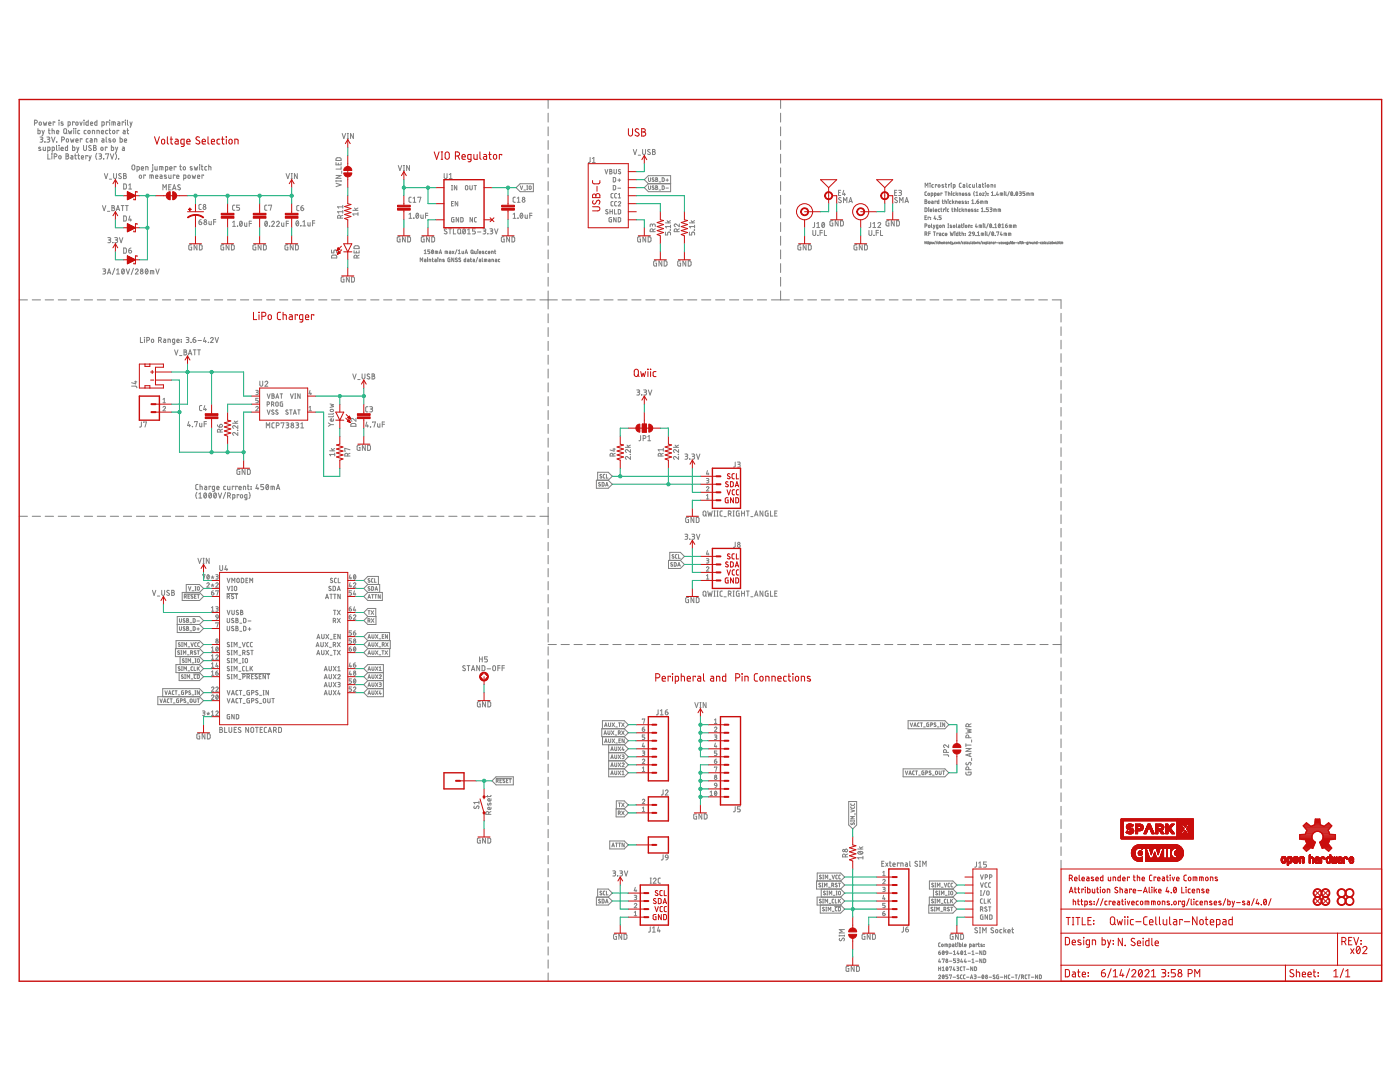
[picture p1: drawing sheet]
<svg xmlns="http://www.w3.org/2000/svg" width="279mm" height="216mm" viewBox="0 0 279 216" stroke-linecap="round" stroke-linejoin="round" font-family="sans-serif">
<g fill="none" stroke="#808080" stroke-width=".2">
<path d="M109.4 19.9v1.7M155.8 19.9v1.7M6.9 24.6l.5-.2v-.3l-.5-.1v1M7.6 25.7v1h.3l.1-.6-.4-.1M7.8 24.4l.2-.1 .2 .1-.1 .6-.3-.1zM8 27.3l.5 .2-.1 .3h-.3M8.1 29.4h-.2l-.2 .1 .5 .3-.1 .2h-.4M8.3 27.8l.2 .1 .1 .3-.2 .1-.4 .1M8.4 26l.2 .7M8.6 29.4v.5l.2 .1h.3v-.6M8.6 24.3l.2 .7 .2-.4 .2 .4 .1-.7M8.8 26l-.3 1h-.1"/>
<path d="M8.9 28.4h.1M9.4 27.3l.5 .2-.1 .3h-.3M9.5 30h.5l-.1-.6h-.4v1M9.5 30.7v1h.5M9.7 27.8l.2 .1v.3l-.1 .1-.4 .1M9.7 26h.3M9.7 24.7h.5l-.1-.3h-.4v.4l.1 .2h.4M9.8 25.7v.8l.2 .2M10.3 27.3l.3 1.1 .4-1.1M10.4 30.7h.1M10.4 31.1v.6M10.4 26l.4 .1v.6"/>
<path d="M10.4 25.7v1M10.4 30h.4v-.6h-.4v1M10.8 31.3l.5-.1 .1-.3-.2-.2h-.4v1M10.9 24.4v-.1h-.3v.7M11.3 26.4h.4l-.1-.4-.3 .1v.4l.1 .2h.3M11.3 29v.9l.2 .1M11.3 28.4h.1M11.3 28.3h.1M11.3 28.3v.1M11.7 24h.1M11.7 29h.1M11.8 24.3v.7"/>
<path d="M11.8 29.4v.6M12.2 29.7h.4l-.1-.3-.3 .1v.4l.1 .1h.3M12.3 27.9l.5-.1v-.3l-.5-.2v1.1M12.6 24.4l-.3-.1-.1 .1 .4 .5-.4 .1M12.8 25.7h.4l.1 .3v.4l-.2 .3-.4-.2zM13.2 30.7l.5 .1v.3l-.2 .1 .2 .3-.2 .2h-.3zM13.2 26.5l.2 .2M13.2 31.2h.3M13.3 27.8l.2-.1 .2 .1-.1 .5h-.3zM13.5 29v1h-.4v-.6h.4M13.6 25l.4-.1-.1-.6h-.3v1.1M13.7 26l.1 .7 .2-.5 .2 .5 .1-.7"/>
<path d="M14.1 27.7l.1 .7 .2-.5 .2 .5 .2-.7M14.2 31.1h.3v.1v.5h-.3l-.1-.3 .4-.1M14.5 29v1h.4v-.6h-.4M14.7 25.7h.1M14.7 26v.7M14.8 24.4v-.1h-.3v.7M14.9 31.1h.3M15 30.7v.9l.2 .1M15.1 25.7h.1M15.1 26v.7M15.1 28h.5l-.1-.3-.3 .1-.1 .4 .1 .1 .4 .1M15.2 24.4l.1-.1 .3 .1-.1 .6-.3-.1z"/>
<path d="M15.3 29.4l.2 .6M15.5 31.1h.4M15.6 30.7v.9l.3 .1M15.7 29.4l-.4 1M15.9 26h-.3l-.1 .2v.4l.4 .1M15.9 24.3l.3 .7 .2-.7M16.2 31.4h.5l-.1-.3-.3 .1-.1 .4 .1 .1h.4M16.4 27.8v-.1h-.4v.7M16.7 29v.8l.2 .2 .3-.1 .1-.9M16.7 24h.1M16.8 24.3v.7M17.2 26h-.3l-.1 .2v.4l.4 .1"/>
<path d="M17.5 31.2v-.1h-.4v.6M17.6 26.1l.2-.1 .2 .1-.1 .5h-.3zM17.6 27.7h-.3l-.1 .2v.4l.4 .1M17.6 24v1h-.4v-.6l.4-.1M17.7 31.1l.3 .6M18 27.7h.3l.1 .2v.5l-.3-.1-.1-.2 .4-.1M18.1 24.7h.4l-.1-.3h-.3v.4v.2h.4M18.2 29.1l-.3-.1-.2 .3 .5 .4v.2l-.3 .1-.2-.1M18.2 31.1l-.5 1M18.4 26.7v-.7l.5 .1v.6M18.7 29l.5 .1v.3l-.3 .1 .3 .2-.1 .3h-.4zM18.7 29.5h.2"/>
<path d="M18.9 28.4v-.7l.4 .1v.6M19.3 30.6l-.2 .6 .2 .6M19.3 24v1h-.3l-.1-.6 .4-.1M19.3 26.7v-.7l.5 .1v.6M19.7 30.7l.6 .1-.1 .3-.4 .1M20 31.2l.3 .3-.2 .2h-.4M20.2 29.5l.1-.1 .3 .1-.1 .5-.3-.1zM20.2 26.4h.5l-.1-.4-.3 .1-.1 .4 .1 .2h.4M20.3 25l.5-.1-.1-.6h-.4v1.1M20.3 27.7l.4 .2v.5l-.3-.1-.1-.2 .4-.1M20.7 31.7h.1M20.8 34.6l.4 1 .3-1"/>
<path d="M21.1 30.8v-.1h.6l-.3 1M21.2 27.3v.9l.2 .2M21.4 29.5v-.1h-.4v.6M21.5 26h-.3l-.1 .2v.4l.4 .1M21.6 24.4v-.1h-.4v.7M21.8 26h.3M21.8 35.8h.5M21.8 24h.1M21.9 25.7v.8l.2 .2M21.9 24.3v.7M22 30.7l.4 1 .3-1M22.1 27.7h-.4v.2l.5 .4h-.5"/>
<path d="M22.2 29v1h.4v-.6h-.4M22.3 25v-.7h.6l.1 .7M22.6 27.8l.2-.1 .2 .1-.1 .5h-.3zM22.7 34.6v.8l.2 .2 .3-.1v-.9M22.7 24.3v.7M23 30.6l.3 .6-.3 .6M23.1 29.4l.2 .6M23.5 29.4l-.4 1M23.5 24.3h.3l.1 .2v.5h-.3l-.1-.3 .4-.1M23.7 31.7h.1M23.7 26.1v-.1h-.4v.7M24 27.3v1.1l.3-.1 .1-.5-.4-.1"/>
<path d="M24.2 34.7l-.4-.1-.1 .2 .4 .4a.27 .27 0 0 1 0 .5 .27 .27 0 0 1-.4-.2M24.4 29.4h.4v.6h-.4l.1-.3h.3M24.6 26h.3l.1 .2v.5h-.4v-.3l.4-.1M24.7 34.6l.4 .1v.3l-.1 .1 .2 .2-.1 .3h-.4zM24.7 35.1h.3M24.7 36.7l.5 .2v.5l-.1 .3h-.4zM24.7 24.4v-.1h-.3v.7M24.8 28h.5l-.2-.3-.3 .1v.4l.1 .1 .4 .1M25 24h.1M25 24.3v.7M25.3 26h.4M25.4 24v.8l.2 .2"/>
<path d="M25.4 25.7v.8l.3 .2M25.7 37.7h.6M25.7 36.9l.3-.2v1M25.9 24.3l.2 .7M26.4 24.3l-.5 1.1M26.4 33l.3-.1 .2 .2v.7l-.2 .1h-.3l-.1-.3zM27.3 33.9l.5-.1v-.4l-.2-.2h-.3v1.1M27.8 35l.2-.1 .2 .1-.1 .6-.3-.1zM28.2 33.6h.5l-.2-.3-.3 .1v.4l.1 .1h.4M29 35v-.1h-.3v.7M29.1 33.9v-.7l.4 .1v.6M29.9 35.6v-.7h.6l.1 .7"/>
<path d="M30.2 34.9v.7M30.5 32.9h.1M30.5 33.2v.9l-.3 .2M30.9 33.2v.6l.2 .1h.3v-.7M31.1 35.3h.4l-.1-.4-.3 .1v.4v.2h.4M31.9 33.9v-.7l.6 .1v.6M31.9 34.9h.4v.2v.5h-.3l-.1-.3 .4-.1M32.2 33.2v.7M32.5 37.9v-1l.4 .5 .3-.5v1M33 33.9l.5-.1v-.4l-.2-.2h-.3v1.1M33.2 35h-.4l.4 .4v.2l-.4-.1M33.7 34.9v.5l.1 .2h.3v-.7"/>
<path d="M33.7 37.3h.3M33.9 33.6h.4l-.1-.3-.3 .1v.4l.1 .1h.3M34.1 36.9h-.4v1h.4M34.4 37.9l.4-1 .3 1M34.5 37.6h.6M34.9 35v-.1h-.3v.7M35.1 33.4v-.2h-.3v.7M35.2 35.3h.5l-.1-.4-.3 .1-.1 .4 .1 .2h.4M35.9 33.2h.3M36 36.9h-.3l-.2 .2 .4 .4a.27 .27 0 0 1 0 .4 .27 .27 0 0 1-.4-.2M36 32.9v.9l.2 .1M36.2 33.9h.1"/>
<path d="M36.7 35.6l.4-.1-.1-.6h-.3v1M37.5 35l.2-.1 .2 .1-.1 .6-.3-.1zM38.3 33.3l-.2-.1-.2 .2 .5 .3v.2h-.4M38.4 34.9l.1 .7 .2-.4 .2 .4 .1-.7M38.8 33.2l.1 .7 .2-.4 .2 .4 .2-.7M39.4 35.3h.5l-.1-.4-.4 .1v.4l.1 .2h.4M39.8 32.9h.1M39.8 33.2v.7M40.2 33.2h.3M40.3 32.9v.9l.2 .1M40.6 35v-.1h-.3v.7M41.3 33.2l-.4 .2v.4l.4 .1"/>
<path d="M41.7 33.2l.4 .1v.6M41.7 32.9v1M57.1 34.6l.3 1 .4-1M58.1 35.6h.2M58.1 34.6h.2M58.2 34.6v1M59.3 34.6v1l-.5-1v1M67.1 32.4v.5h1v-.5M67.1 36.6l1 .3-1 .4M67.1 36.1h1M67.1 36v.2M67.1 35h1l-1 .6h1"/>
<path d="M67.1 31.6l.8-.1 .2 .5h-1zM67.5 32.6v.3M68.1 33.3v.4h-1M68.1 36v.2M68.2 34.1v.5M68.3 26.6l.3 1 .4-1M69.3 27.6h.2M69.3 26.6h.2M69.4 26.6v1M70.5 26.6v1l-.5-1v1M79.5 33l.3 1 .4-1M80.5 34h.2"/>
<path d="M80.5 33h.2M80.6 33v1M81.7 33v1l-.5-1v1M82.1 39.3l-.4 .1-.1 .2v.6l.5 .2M82.4 39.6l.3-.3v1.1M83.4 39.5v-.2h.6l-.3 1.1M88.6 34.6l.1 .9 .2 .1 .3-.1v-.9M89.7 35.6h.5M89.7 34.8l.3-.2v1M90.1 37h.2M90.1 37.9h.2M90.2 37v.9"/>
<path d="M91.2 37v.9l-.5-.9v.9M93 37.1h.3v.7l-.1 .1-.3-.1zM93.8 37v.8l.2 .1 .2-.1 .1-.8M94.6 37h.5M94.8 37v.9M102.8 39.3l-.3 .1-.1 .2v.6l.4 .2M103 37.4l.8-.7h2.6v1.5h-2.6zM103.2 39.6l.3-.3v1.1M103.8 37.1l.3 .7 .2-.7M104.6 37.9h.3M105.1 37.1h.2M105.1 37.8h.2"/>
<path d="M105.2 37.1v.7M105.6 37.2l.2-.1 .2 .1v.5l-.2 .1-.2-.1zM109.4 22.6v1.8M109.4 25.3v1.8M109.4 28v1.8M109.4 30.8v1.8M109.4 33.5v1.8M109.4 36.2v1.8M109.4 39v1.7M117.8 31.4v.9l-.4 .1M118.2 32.4h.6M118.2 31.6l.3-.2v1"/>
<path d="M120.7 33.8l.3 .9 .3-.9M121.7 33.8l.4 .1-.2 .3 .3 .2-.2 .3h-.3zM121.7 34.2h.2M122.3 38.6h-.3l-.1 .2 .1 .6 .3 .1M122.4 35.4l.5 .2v.4l-.2 .3h-.3zM122.4 37h.3l.2 .2v.5l-.2 .2h-.3zM122.5 33.8l.1 .7 .1 .2 .3-.2v-.7M123.1 38.6h-.3l-.1 .2v.6l.4 .1M123.3 35.9h.6M123.3 37.5h.6M123.4 39.5h.5M123.4 38.8l.2-.2v.9"/>
<path d="M123.6 35.7v.5M123.8 33.9l-.2-.1-.2 .2 .4 .4v.2l-.1 .1-.3-.1M126.4 29.8l.3 1 .4-1M127.4 31h.4M128.2 29.8l.1 .9 .2 .1 .3-.1v-.9M128.6 35.9l.8-.8h4.4v3.1h-4.4l-.8-.8 .8-.7zM129.4 36.7h4.4M129.4 37.1v.5l.2 .2 .2-.2v-.5M129.4 35.5v.5l.2 .2 .2-.2v-.5M129.7 29.9l-.3-.1-.1 .3 .4 .3a.28 .28 0 0 1-.1 .5 .28 .28 0 0 1-.4-.2M130.2 29.8l.5 .1v.3l-.2 .1 .3 .2-.2 .3h-.4zM130.2 30.3h.3"/>
<path d="M130.5 37.1h-.3v.2l.3 .3v.1h-.4M130.5 35.5h-.3v.1l.3 .5h-.4M130.9 37.1l.3 .1-.1 .2 .2 .1v.2l-.2 .1h-.2zM130.9 35.5l.3 .1-.1 .2 .2 .1-.1 .3h-.3zM130.9 37.4h.2M130.9 35.8h.2M131.5 36.3h.3M131.5 37.9h.3M132.1 37.1h.4l.1 .2-.1 .4-.1 .1h-.3zM132.1 35.5l.4 .1v.6h-.4zM132.9 35.9h.5M132.9 37.5h.5"/>
<path d="M133.2 35.7v.5M155.8 22.6v1.8M155.8 25.3v1.8M155.8 28v1.8M155.8 30.8v1.8M155.8 33.5v1.8M155.8 36.2v1.8M155.8 39v1.7M167.3 38.4h.4M167.8 38h-.5v1h.5M167.9 39.5l-.3-.1-.2 .2 .4 .4a.27 .27 0 0 1 0 .4 .27 .27 0 0 1-.5-.1M168.4 38l-.2 .8h.5"/>
<path d="M168.6 38.5v.5M178.5 38.4h.4M179 38h-.5v1h.5M179 39.5l-.2-.1-.2 .2 .4 .4a.27 .27 0 0 1 0 .4 .27 .27 0 0 1-.5-.1M179.3 38l.6 .1-.1 .3h-.3M179.6 38.4l.3 .3v.2l-.6 .1M184.6 39.9l.4 .1-.2 .2 .2 .2-.1 .2h-.3zM184.6 37.4v-.8l.3 .4 .3-.4v.8M184.9 38.3l-.3 .1v.5l.3 .1M185.6 36.6h.1M185.6 36.8v.6M185.8 39h.3v-.4l-.3-.1v.8"/>
<path d="M186.3 36.8l-.3 .2v.3l.3 .1M186.5 39l.3-.1-.1-.4h-.2v.8M186.9 36.9l-.2-.1v.6M187.1 38.8h.3v-.3l-.3 .1v.3l.3 .1M187.4 39.9v.7h-.3v-.4l.3-.1M188 38.6l-.2-.1v.5M188.1 39.9v.6l.2 .1M188.3 36.9h-.3l.3 .3v.2l-.3-.1M188.6 39.9v.7M188.6 38.3h.4M188.6 36.8h.3M188.7 36.6v.7l.2 .1"/>
<path d="M188.8 38.3v.7M188.9 37.4h.1M189.2 39.9h.1M189.3 38.5l.3 .1v.4M189.3 38.3v.7M189.6 36.9l-.3-.1v.6M189.8 36.6h.1M189.8 36.8v.6M189.9 38.3h.1M189.9 38.5v.5M190.1 39.9v.7M190.2 37.4l.4-.1-.1-.4-.3-.1v.9"/>
<path d="M190.5 38.5l-.3 .2 .1 .3h.2M190.8 38.3v.7M190.9 38.7l.2 .3M191.1 38.5l-.3 .3M191.4 39v-.5l.3 .1v.4M191.8 36.6l-.3 .1v.6l.3 .1M192 38.8h.4l-.1-.3h-.2l-.1 .4 .4 .1M192.2 36.8l.3 .2v.4h-.3v-.3h.3M193 38.6l-.3-.1v.2l.3 .1v.2h-.3M193 36.6v.7l.1 .1M193.6 38.6h-.3l.3 .3v.1h-.3M193.7 36.8l-.3 .2v.3l.3 .1"/>
<path d="M194.1 36.8l.1 .6h.3v-.6M194.5 38.2l-.2 .3 .2 .6M194.8 39h.4M194.8 38.4l.2-.1v.7M194.9 36.6v.7l.1 .1M195.3 39.9l-.4 .3M195.4 36.8l.3 .2v.4h-.3v-.3h.3M196 36.8h.3M196.1 38.5h.3l-.3 .5h.3M196.1 36.6v.7l.2 .1M196.3 37.4h.1M196.7 36.6h.1"/>
<path d="M196.6 36.8v.6M196.7 38.2l.1 .5-.1 .4M197.1 36.9h.2v.5l-.3-.1zM197.1 38.6h.1M197.1 38.9h.1M197.8 37.4v-.6l.3 .1v.5M197.9 39h.4M197.9 38.4l.2-.1v.7M198.6 36.9h.1M198.6 37.3h.1M198.6 39h.1M199 38.3l-.1 .6h.4"/>
<path d="M199.2 38.7v.3M199.6 39v-.5l.5 .1v.4M199.9 38.5v.5M200.4 38.3h.1M200.4 38.5v.5M200.7 38.3v.6l.2 .1M201.4 38.2l-.3 .9M201.8 38.3a.34 .34 0 0 1 .3 .4 .34 .34 0 0 1-.3 .3l-.1-.3zM202.1 38.4l-.4 .5M202.4 39h.1M202.8 38.3a.35 .35 0 0 1 .3 .4 .35 .35 0 0 1-.3 .3l-.1-.3zM203.1 38.4l-.3 .5"/>
<path d="M203.4 38.3l.4 .1-.1 .2M203.5 38.6h.2M203.6 38.6l.2 .3-.4 .1M204.6 38.3h-.4v.3h.3l.1 .2-.1 .2h-.3M204.9 39v-.5h.4l.1 .5M205.1 38.5v.5M205.8 39v-.5h.4l.1 .5M206 38.5v.5M3.8 59.8h1.7M6.4 59.8h1.7M9 59.8h1.7M11.6 59.8h1.7"/>
<path d="M14.2 59.8h1.7M16.8 59.8h1.7M19.4 59.8h1.7M20.4 41l.4 1 .3-1M20.5 53.7l.6 .1-.1 .3h-.4M20.8 54.1l.2 .1 .1 .3-.2 .2h-.4M21.4 42.2h.5M21.4 54.7l.4-1 .3 1M21.5 47.4l.6 .1-.1 .3-.3 .1M21.5 54.4h.5M21.8 47.9l.3 .3-.2 .2h-.4M22 59.8h1.7"/>
<path d="M22.3 41l.5 .1v.3l-.2 .1 .3 .2-.2 .3h-.4zM22.3 41.5h.3M22.5 48.4h.1M22.9 47.4l.6 .1-.1 .3-.4 .1M22.9 53.5l-.5 1.3M23.2 47.9l.3 .3-.2 .2h-.4M23.2 42l.3-1 .4 1M23.3 54.7h.5M23.3 53.9l.3-.2v1M23.3 41.8h.5M23.8 47.4l.4 1 .3-1M24.2 41h.5"/>
<path d="M24.4 53.7a.5 .5 0 0 1 .4 .5 .5 .5 0 0 1-.4 .5l-.1-.5zM24.5 41v1M24.6 59.8h1.7M24.7 43.1l.5 .1v.8l-.5 .1zM24.7 49.5h.4l.1 .2v.5l-.1 .3h-.4zM24.8 53.9l-.5 .5M25 41h.6M25.2 53.7l.3 1 .4-1M25.3 41v1M25.7 50h.3a.28 .28 0 0 1 .3 .3 .28 .28 0 0 1-.3 .2 .28 .28 0 0 1-.3-.3zM25.9 43.1l-.2 .8h.6M26.1 43.7v.4"/>
<path d="M26.1 49.5l-.3 .1-.1 .4M26.6 53.5l-.4 1.3M27 53.9a.28 .28 0 0 1 .4-.2 .28 .28 0 0 1 .1 .4l-.5 .6h.6M27.2 59.8h1.7M29.1 53.7h.1a.5 .5 0 0 1 .3 .5 .5 .5 0 0 1-.3 .5l-.2-.5zM29.5 53.9l-.5 .5M29.8 59.8h1.7M30 54.7v-.7l.7 .1v.6M30.4 54v.7M31.1 53.7l.3 1 .4-1M32.4 59.8h1.7M35 59.8h1.7"/>
<path d="M37.6 59.8h1.7M38.2 48.9l-.5 .1v.7l.1 .1 .4 .1v-.6h-.1M39.3 48.9v1l-.6-1v1M39.7 44.3h.3a.28 .28 0 0 1 .3 .3 .28 .28 0 0 1-.3 .2 .28 .28 0 0 1-.3-.2zM39.8 48.9h.5v.9l-.5 .1zM40.2 43.8l-.4 .1-.1 .4M40.2 40.8h-.4l-.1 .2v.7l.5 .1M40.2 59.8h1.6M41.7 44.2v.5l.2 .1h.3v-.6M42.6 44.3h.5M42.8 59.8h1.6M43.1 43.8h-.5v1"/>
<path d="M44.6 48.9l-.5 .1 .1 .8 .4 .1v-.6h-.1M45.4 59.8h1.7M45.7 48.9v1l-.6-1v1M46.2 48.9l.5 .1v.8l-.5 .1zM46.4 44.4l.3-.3v1.1M46.4 45.2h.6M46.9 40.9l-.4 .1-.1 .2 .1 .6 .4 .2M47.4 45.1h.1M47.8 40.9h-.6v.5h.5l.1 .2-.1 .3-.5 .1M47.9 44.2h.1a.52 .52 0 0 1 .4 .5 .52 .52 0 0 1-.4 .4l-.2-.5zM48 59.8h1.6M48.3 44.4l-.4 .5"/>
<path d="M48.8 44.5v.6l.2 .1h.3v-.7M49.7 44.6h.5M50.2 44.1h-.5v1.1M50.6 59.8h1.6M51.1 48.9l-.6 .1 .1 .8 .5 .1v-.6h-.2M52.1 48.9v1l-.6-1v1M52.6 48.9l.5 .1v.6l-.1 .2-.4 .1zM53 44.2a.52 .52 0 0 1 .4 .5 .52 .52 0 0 1-.4 .4l-.2-.5zM53.2 59.8h1.6M53.3 40.9l-.4 .1-.1 .2 .1 .6 .4 .2M53.3 44.4l-.4 .5M53.6 41v-.1h.6l-.3 1.1"/>
<path d="M53.8 45.1h.1M54.2 44.4a.28 .28 0 0 1 .4-.2 .28 .28 0 0 1 .1 .4l-.5 .6h.6M55.2 44.4a.28 .28 0 0 1 .4-.3 .28 .28 0 0 1 .1 .5l-.5 .6h.6M55.8 59.8h1.6M56.2 44.5v.6l.2 .1h.2v-.7M57.1 44.6h.5M57.4 48.9l-.5 .1v.7l.1 .1 .4 .1v-.6h-.1M57.6 44.1h-.5v1.1M58.4 59.8h1.6M58.5 48.9v1l-.6-1v1M59 48.9l.5 .1v.6l-.1 .2-.4 .1zM59.2 44.1h.1a.52 .52 0 0 1 .3 .5 .52 .52 0 0 1-.3 .5l-.2-.5z"/>
<path d="M59.6 44.3l-.5 .6M59.7 41h-.4l-.1 .3v.6l.5 .1M60 45.1h.1M60 41.5h.4a.28 .28 0 0 1 .2 .3 .28 .28 0 0 1-.3 .2 .28 .28 0 0 1-.3-.2zM60.4 45.1h.6M60.4 44.3l.3-.3v1.1M60.5 41l-.3 .1-.2 .4M61 59.8h1.6M61.4 44.4l.1 .6 .1 .1h.3v-.7M62.4 44.5h.4M62.8 44h-.4v1.1M63.6 59.8h1.6"/>
<path d="M66.2 49.9v.6h.4l.1-.5 .2-.1 .3 .1v.5M66.2 59.8h1.6M66.3 51l.7-.1 .2 .6h-1zM67.9 43.5l-.1-.5h-.3l-.1 .5h1M68.4 42.9l-.5 .3M68.4 42.2h-1l.2 .3M68.4 41v.6M68.4 42v.5M68.4 41.3h-1l.2 .3M68.6 55.2l-.5 .2 .1 .8 .4 .1v-.6h-.1M68.8 59.8h1.6M69.7 55.2v1.1l-.6-1.1v1.1"/>
<path d="M70.2 55.2l.4 .1 .1 .1v.6l-.1 .3h-.4zM70.4 42h1M70.7 50v.5h1v-.5M70.7 49.1h.8l.2 .5h-1zM70.8 41.5l.3 .5M71.1 50.1v.4M71.2 51.5l-.1-.5h-.3l-.1 .5h1M71.4 59.8h1.6M71.4 42.7h-1l.2 .3M71.4 42.4v.6M71.4 41.5l-.4 .3M71.7 50.9l-.5 .2"/>
<path d="M74 59.8h1.6M76.6 59.8h1.6M79.2 59.8h1.6M79.8 47.3l-.5 .1 .1 .8 .4 .1v-.6h-.1M80.9 47.3v1l-.6-1v1M81.4 47.3l.5 .1v.7l-.1 .2h-.4zM81.6 42.8l.3-.3v1.1M81.6 43.6h.6M81.8 59.8h1.6M82.4 40.4h.6M82.5 43.6h.1M83.1 42.6l.1-.1a.52 .52 0 0 1 .4 .5 .52 .52 0 0 1-.4 .5l-.2-.4z"/>
<path d="M83.5 42.8l-.5 .5M83.9 52.2v-.7l.2 .4 .2-.4v.7M84 42.9v.6l.2 .1h.3v-.7M84.4 59.8h1.6M84.6 47.3l-.5 .1 .1 .8 .4 .1v-.6h-.1M84.7 50l.2-.1v.7M84.7 50.6h.4M84.7 51.7l.3 .1v.4h-.3v-.2l.3-.1M84.9 43h.5M85.3 51.5h.1M85.3 51.7v.5M85.4 42.5h-.5v1.1"/>
<path d="M85.6 52.2v-.5l.3 .1 .1 .4M85.7 47.3v1l-.6-1v1M85.8 49.9h-.4v.3h.3l.1 .2-.1 .2h-.3M86.2 47.3l.5 .1v.7l-.1 .2h-.4zM86.2 49.9a.35 .35 0 0 1 .3 .3 .35 .35 0 0 1-.3 .4l-.1-.4zM86.2 51.7h.3M86.3 51.5v.7h.2M86.5 50l-.4 .4M86.8 51.7l.3 .1v.4h-.3v-.2l.3-.1M86.9 50.6v-.5l.4 .1 .1 .4M87 59.8h1.6M87.1 50.1v.5"/>
<path d="M87.4 51.5h.1M87.4 51.7v.5M87.7 50.6l.2-.7 .2 .7M87.7 52.2v-.5l.3 .1v.4M87.7 50.4h.4M88.6 51.8h-.3l.4 .2-.1 .2h-.3M88.8 50.6v-.5l.5 .1v.4M89.1 50.1v.5M89.2 45.7h-.4l-.1 .2 .4 .3a.28 .28 0 0 1 0 .5 .28 .28 0 0 1-.5-.2M89.5 45.7h.6M89.6 59.8h1.6M89.7 50.1l.3 .1v.4h-.3v-.2l.3-.1"/>
<path d="M89.8 51.5l-.4 .1 .1 .6h.3v-.4h-.1M89.8 45.7v1M90.1 40.6h.3M90.3 50.1l.3 .5M90.5 45.7v1h.5M90.5 40.2h-.4v.9h.4M90.6 51.5v.7l-.5-.7v.7M90.6 43.4l-.5 .1 .1 .8h.4v-.5h-.2M90.6 50.1l-.3 .5M91.2 49.8l-.4 .9M91.2 51.5h-.2l-.1 .1 .4 .4v.1h-.4M91.4 40.2v.9l-.6-.9v.9"/>
<path d="M91.5 45.7h.2l.2 .1v.7l-.2 .2-.2-.1-.1-.2zM91.5 50.6h.4M91.5 50l.2-.1v.7M91.5 43.4v.9l-.5-.9v.9M91.8 46.5l.2 .2M91.9 51.5h-.2l-.1 .1 .3 .3v.2h-.4M91.9 43.4l.5 .2v.4l-.1 .3h-.4zM92.2 59.8h1.6M92.2 50.1v.4l.1 .1h.2v-.5M92.5 45.7a.5 .5 0 0 1 .4 .5 .5 .5 0 0 1-.4 .5l-.2-.5zM92.8 50.6l.2-.7 .3 .7M92.8 45.9l-.4 .6"/>
<path d="M92.9 50.4h.3M92.9 51.5v.7h-.2l-.1-.4 .3-.1M93.3 51.7l.3 .1v.4h-.3v-.2l.3-.1M93.3 46.7h.6M93.3 45.9l.3-.2v1M93.9 51.7h.2M93.9 51.5v.6l.2 .1M94 50l.2-.1 .2 .1-.1 .6-.3-.1zM94.3 43.4v.9l-.5-.9v.9M94.3 50.4l.2 .2M94.4 51.7l.3 .1v.4h-.3v-.2l.3-.1M94.7 50.1l.1 .5h.2v-.5"/>
<path d="M94.7 59.8h1.7M94.9 45.7h-.6v.4h.4l.2 .2-.2 .4h-.4M95.1 43.4h-.3l-.1 .2v.6l.4 .1M95.3 46.3h.7M95.3 51.4l-.3 .9M95.3 49.9h.1M95.4 50.1v.5M95.4 49.9h.1M95.6 51.7l.3 .1v.4h-.2v-.2l.2-.1M95.7 50.4h.3l-.1-.3-.2 .1v.3l.3 .1M96.2 51.5v.6l.2 .1M96.4 45.7h.4l.2 .2-.2 .2h-.3"/>
<path d="M96.6 50.2h-.3l.3 .3v.1h-.3M96.7 52.2v-.5h.4l.1 .5M96.7 46.1l.2 .1v.4l-.5 .1M96.9 51.7v.5M97.2 50.1l-.3 .1v.3l.3 .1M97.3 59.8h1.7M97.3 46.6h.1M97.3 46.6v.1M97.4 46.6v.1M97.5 50.4h.3l-.1-.3-.2 .1v.3l.3 .1M97.5 51.7l.3 .1v.4h-.2l-.1-.2 .3-.1M97.8 45.7h.4l.1 .2-.2 .2"/>
<path d="M97.9 46.1h.2M98.1 46.1l.2 .4-.1 .2h-.4M98.1 50.6v-.5l.3 .1v.4M98.2 52.2v-.5l.2 .1 .1 .4M98.7 50.1h.2M98.7 45.7l.3 1 .4-1M98.8 49.9v.6l.1 .1M98.8 51.7l.3 .1v.4h-.2v-.2l.2-.1M99.7 51.7l-.2 .1v.4h.2M99.9 59.8h1.7M100.6 47.3l-.5 .1v.6l.1 .2 .4 .1v-.6h-.1M101.7 47.3v1l-.6-1v1"/>
<path d="M102.2 47.3l.5 .1v.7l-.1 .2h-.4zM102.4 43.6h.6M102.4 42.8l.3-.3v1.1M102.6 59.8h1.6M103.2 40.4h.6M103.4 43.6h.1M103.4 43.5h.1M103.4 43.5v.1M103.9 42.6l.1-.1a.52 .52 0 0 1 .4 .5 .52 .52 0 0 1-.4 .5l-.2-.4zM104.3 42.8l-.5 .5M104.8 42.9v.6l.2 .1h.2v-.7M105.1 59.8h1.7"/>
<path d="M105.7 43h.5M106.2 42.5h-.5v1.1M107.7 59.8h3.5M109.4 41.7v1.8M109.4 44.4v1.8M109.4 47.1v1.8M109.4 49.9v1.7M109.4 52.6v1.8M109.4 55.3v1.8M109.4 58.1v3.6M112.2 59.8h1.8M115 59.8h1.8"/>
<path d="M117.8 59.8h1.8M120.5 59.8h1.9M121.3 41.9l-.2-.1-.2 .2 .4 .4v.2l-.1 .1-.3-.1M121.7 42.2h.5M121.7 41.8v.9M122 43.4l-.4 .1v.8h.4v-.5h-.1M122.2 41.8v.9M122.3 40.2h-.3l-.1 .2 .1 .6 .3 .1M122.6 41.8v.9h.4M123 43.4v.9l-.5-.9v.9M123.1 40.2h-.3l-.1 .2v.6l.4 .1M123.3 59.8h1.9"/>
<path d="M123.4 43.4l.5 .2v.5l-.2 .2h-.3zM123.4 40.4a.24 .24 0 0 1 .3-.2 .24 .24 0 0 1 .1 .4l-.4 .5h.5M123.4 41.8l.5 .2v.5l-.2 .2h-.3zM126.1 59.8h1.8M127.8 47.3l-.5 .1 .1 .8 .4 .1v-.6h-.1M128.9 47.3v1l-.6-1v1M128.9 59.8h1.8M129.3 47.3l.6 .1v.7l-.1 .2h-.5zM130.2 45l.4-.3 .1 .1 .1 .4M130.2 45.1v-.3l-.3-.1-.1 .5M130.3 46.2l-.1-.5h-.2l-.2 .1v.4h1M130.8 45.7l-.5 .2"/>
<path d="M131 52l-.5 .2 .1 .8 .4 .1v-.6h-.1M131.7 59.8h1.8M132.1 52v1.1l-.6-1.1v1.1M132.5 52l.4 .1 .2 .1v.6l-.2 .3h-.4zM132.8 46.3v.6h.4l.1-.5 .2-.1 .3 .1v.5M132.8 44.5h1M133.1 44l.4 .5M133.8 45.9h.1M133.8 45.2h-1l.2 .3M133.8 44.9v.6M133.8 44l-.5 .3M134.5 59.8h1.8"/>
<path d="M135.1 46.2l-.1-.5h-.2l-.2 .1v.4h1M135.6 44.7v.5l-.6-.4a.28 .28 0 0 0-.5 0 .28 .28 0 0 0 .3 .4M135.6 45.7l-.5 .2M135.8 52l-.5 .2 .1 .8 .4 .1v-.6h-.1M136.9 52v1.1l-.6-1.1v1.1M137.2 59.8h1.9M137.4 52l.4 .1 .1 .1v.6l-.1 .3h-.4zM137.6 46.3v.6h.4l.1-.5 .2-.1 .3 .1v.5M137.6 44.5h1M137.9 44l.4 .5M138.6 45.9h.1M138.6 44.9v.6"/>
<path d="M138.6 45.2h-1l.2 .3M138.6 44l-.5 .3M140 59.8h1.9M142.8 59.8h1.8M145.6 59.8h1.8M148.4 59.8h1.8M151.2 59.8h1.8M153.9 59.8h3.6M155.8 41.7v1.8M155.8 44.4v1.8M155.8 47.1v1.8M155.8 49.9v1.7"/>
<path d="M155.8 52.6v1.8M155.8 55.3v1.8M155.8 58.1v1.7M158.5 59.8h1.8M159.8 48.9l-.5 .1-.1 .7 .2 .1 .4 .1v-.6h-.2M160.9 48.9v1l-.6-1v1M161.2 59.8h1.8M161.3 48.9l.6 .1v.6l-.2 .2-.4 .1zM162.2 46v.8l.3 .2 .3-.2v-.8M162.6 44.4l-.1 .9-.3 .1M163 45.4h.6M163 44.6l.3-.2v1"/>
<path d="M163.2 47h.1M163.7 46.4h.4M163.9 59.8h1.8M164.1 44.4h.1a.52 .52 0 0 1 .4 .5 .52 .52 0 0 1-.4 .5l-.2-.5zM164.1 46h-.4v1M164.5 44.6l-.5 .6M164.5 46v1h.5M166.2 44l-.5 .2-.1 .7 .2 .1 .4 .1v-.6h-.2M166.6 59.8h1.8M167.3 44v1.1l-.6-1.1v1.1M167.7 44l.4 .1 .2 .1v.7l-.2 .2h-.4zM168.3 40.4v-1l.4 .6 .3-.6v1"/>
<path d="M169.3 59.8h1.8M169.4 40.4l.4-1 .3 1M169.5 40.2h.5M171 48.9l-.5 .1-.1 .7 .2 .1 .4 .1v-.6h-.2M172 59.8h1.8M172.1 48.9v1l-.6-1v1M172.5 48.9l.6 .1v.6l-.2 .2-.4 .1zM173.4 46v.8l.2 .2 .4-.2v-.8M173.8 44.4l-.1 .9-.3 .1M174.2 45.4h.6M174.2 44.6l.3-.2v1M174.4 47h.1"/>
<path d="M174.8 59.8h1.7M174.9 46.4h.4M175.2 44.6a.28 .28 0 0 1 .4-.2 .28 .28 0 0 1 .1 .4l-.5 .6h.6M175.3 46h-.4v1M175.7 46v1h.5M177.4 44l-.5 .2-.1 .7 .2 .1 .4 .1v-.6h-.2M177.5 59.8h1.7M178.5 44v1.1l-.6-1.1v1.1M178.9 44l.4 .1 .2 .1v.6l-.2 .3h-.4zM179.5 40.4v-1l.4 .6 .3-.6v1M180.2 59.8h1.7M180.6 40.4l.4-1 .3 1"/>
<path d="M180.7 40.2h.5M182.9 59.8h1.8M184.6 48.3h.2v.3M184.6 48.2v.4M184.6 46.7l.4-.1-.1-.3h-.3v.7M184.6 45.1h.3l.1-.2-.1-.2h-.3v.7M184.6 41.5h.3l.1 .2v.3l-.2 .2h-.2zM184.6 40.2h.2M184.6 43.4h.2M184.8 46.7l.2 .3M184.9 43.1h-.3v.7h.3M184.9 48.3h.2"/>
<path d="M185 48.2l.1 .4M185.2 48.3h.2M185.3 48.2v.4M185.3 41.5h.1M185.3 41.7v.5M185.3 46.6h.4M185.3 48.6h.1M185.4 41.5h.1M185.5 43.4l-.3-.1v.5M185.5 48.6h.2v-.3h-.2v.5M185.6 59.8h1.8M185.6 42h.3v-.3l-.2 .1-.1 .4h.3"/>
<path d="M185.7 46.3h-.4v.7M185.7 43.4h.1M185.7 43.7h.1M185.9 44.7v.6l.1 .1M185.9 40.1l.3 .2v.3h-.3v-.2l.3-.1M186.1 48.4h-.2l.2 .2h-.2M186.3 41.5l.1 .7M186.3 46.3h.4M186.3 44.9l.1 .5M186.3 48.4h.1M186.3 48.6h.1M186.5 46.3v.7"/>
<path d="M186.6 43.1l-.2 .5h.4M186.6 44.9l-.3 .8M186.6 42h.4l-.1-.3-.3 .1v.3l.4 .1M186.7 48.1l-.2 .6M186.7 43.5v.3M186.8 40.2l-.2-.1v.5M187 48.1l-.2 .6M187.1 43.8h.1M187.2 45.4h-.3v-.5h.3v.6l-.3 .2M187.2 46.6l-.2-.1v.5M187.3 48.3l-.1 .1v.2h.1M187.5 46.5l.3 .2v.3h-.3v-.2l.3-.1"/>
<path d="M187.5 48.3h.2v.3M187.5 48.2v.4M187.5 41.7l-.2 .1v.4h.2M187.7 41.7h.3M187.8 43.1h-.4v.3l.4 .2-.1 .2h-.3M187.8 41.5v.6l.2 .1M187.9 48.5h.2v-.1h-.2v.2h.2M188 40.1h.3M188.2 45.4v-.5l.2 .1 .1 .4M188.3 48.6v-.3l.3 .1v.2M188.3 59.8h1.8M188.4 46.5l-.3 .2v.2l.3 .1"/>
<path d="M188.4 48.3v.3M188.5 41.8l-.2-.1v.5M188.6 40.1l.2 .1 .1 .4M188.6 46.8h.4l-.1-.3-.2 .1-.1 .3 .4 .1M188.7 41.5h.1M188.8 41.7v.5M188.8 41.5h.1M188.8 48.3l.2 .1v.2h-.2v-.1h.2M189.2 44.7h.1M189.2 45.4h.1M189.2 48.6v-.3h.2v.3M189.2 40.1v.5"/>
<path d="M189.3 44.7v.7M189.3 41.7l-.2 .1v.4h.2M189.6 46.3l.2 .7 .1-.5 .2 .5 .2-.7M189.8 40.1l-.3 .2v.3h.3M189.8 48.2v.4h-.1l-.1-.2 .2-.1M189.9 45h-.3l.3 .3v.1h-.3M189.9 41.7h.3M190 48.8h.1M190 48.3l.1 .3M190 41.5v.6l.2 .1M190.2 48.3l-.2 .5M190.2 40.3l.2 .3"/>
<path d="M190.3 48.6h.1M190.4 40.1l-.3 .3M190.5 41.7l.3 .1v.4M190.5 41.5v.7M190.5 46.3h.1M190.6 46.5v.5M190.7 48.3l-.2 .1v.2h.2M190.7 40.6v-.5l.3 .1v.4M190.9 48.4h.1v.2h-.1zM190.9 44.7v.6l.1 .1M191 59.8h1.8M191.1 41.5h.1"/>
<path d="M191.1 41.7v.5M191.2 46.3v.7h-.3v-.4l.3-.1M191.2 48.6v-.3l.3 .1v.2M191.3 44.9l.3 .1v.4h-.3v-.3h.3M191.3 40.4h.4l-.1-.2h-.2l-.1 .3 .4 .1M191.4 48.3v.3M191.4 46.5h.3M191.5 46.3v.6l.2 .1M191.7 41.7l-.3 .1v.4h.3M191.8 44.9h.3M191.9 48.1l-.2 .6M191.9 44.7v.6l.2 .1"/>
<path d="M192 46.5l.3 .1v.4M192 41.5v.7M192 46.3v.7M192.1 41.9l.2 .3M192.2 48.3l-.1 .1 .1 .2M192.3 40.2h-.3l.3 .3v.1h-.3M192.3 44.7h.1M192.3 41.7l-.3 .3M192.3 44.9v.5M192.4 44.7h.1M192.4 48.3l.2 .1v.2h-.2v-.1h.2M192.6 42.2v-.5l.3 .1v.4"/>
<path d="M192.6 46.6h.1M192.6 46.9h.1M192.8 48.2l.1 .4M192.9 40.2h-.3v.1l.3 .1v.2h-.3M193.2 48.3l-.2 .1v.2h.2M193.2 40.2h.1M193.2 40.5h.1M193.3 42h.3l-.1-.3-.2 .1v.3l.3 .1M193.3 40.2h.1M193.3 45.4v-.5l.3 .1v.4M193.4 46.4a.2 .2 0 0 1 .2-.1 .2 .2 0 0 1 .1 .3l-.3 .4h.4M193.4 48.3v.3h.2v-.3"/>
<path d="M193.7 59.8h1.8M193.8 48.2v.4M193.9 45h.1M193.9 45.3h.1M194 40.6h.4M194 40l.1-.1v.7M194 45h.1M194 48.3l.2 .1v.2h-.2v-.1h.2M194.1 46.5l.1 .2h.3M194.1 46.5l.3-.2 .1 .4M194.1 46.5h.1M194.2 41.8h-.3l.3 .3-.3 .1"/>
<path d="M194.3 48.3h.2M194.4 48.2l.1 .4M194.5 48.6h.1M194.5 46.7l-.3 .3M194.6 40.6h.1M194.7 48.4h.1v.2h-.1zM194.8 47h.1M194.8 41.8h-.3l.3 .4h-.3M194.8 44.7l-.1 .6h.4M194.9 40.2h.3a.2 .2 0 0 1 .1 .2 .2 .2 0 0 1-.2 .2 .2 .2 0 0 1-.2-.2zM194.9 45.1v.3M195.1 47h.4"/>
<path d="M195.1 46.4l.2-.1v.7M195.1 41.8h.1M195.1 42.1h.1M195.2 48.4l-.2-.1v.3M195.4 45.4v-.5l.5 .1v.4M195.5 48.4h-.2l.2 .2h-.2M195.7 44.9v.5M195.7 40.6v-.5l.4 .1 .1 .4M195.8 47v-.5h.5v.5M195.9 42.2h.4M195.9 41.6l.1-.1v.7M195.9 48.1l-.2 .6"/>
<path d="M195.9 40.1v.5M196.1 46.5v.5M196.2 48.3l-.2 .1v.2h.2M196.2 44.7h.1M196.2 44.9v.5M196.3 44.7h.1M196.4 59.8h1.8M196.5 44.7v.6l.2 .1M196.5 42.2h.1M196.6 40.6v-.5l.4 .1 .1 .4M196.6 42.2h.1M196.6 46.3h.1"/>
<path d="M196.7 46.5v.5M196.8 48.6h.2l-.1-.3h-.1v.5M196.8 40.1v.5M197 46.3v.6l.1 .1M197.1 48.2l.1 .4M197.2 44.6l-.3 .9M197.3 41.5h-.5v.3h.4l.1 .2-.1 .2h-.4M197.4 48.3l.2 .1v.2h-.2v-.1h.2M197.6 41.5l.4 .1-.3 .2M197.6 44.7a.34 .34 0 0 1 .3 .3 .34 .34 0 0 1-.3 .4l-.1-.2zM197.6 46.2l-.3 .9M197.8 48.6v-.3h.2v.3"/>
<path d="M197.8 41.8l.2 .3-.4 .1M197.9 44.9l-.4 .4M198 46.3a.35 .35 0 0 1 .3 .4 .35 .35 0 0 1-.3 .3l-.1-.3zM198.2 48.3l.2 .1v.2h-.2v-.1h.2M198.2 45.4h.1M198.3 46.4l-.3 .4M198.3 42.2v-.5l.5 .1v.4M198.5 45.4h.4M198.5 44.9l.2-.2v.7M198.6 41.7v.5M198.6 47h.1M198.7 48.4l-.1-.1v.3"/>
<path d="M198.9 48.5h.3M198.9 46.4l.4-.1-.2 .7M199.2 59.8h1.7M199.2 42.2v-.5l.5 .1v.4M199.3 48.3l.1 .3 .1-.2 .1 .2v-.3M199.3 44.7a.35 .35 0 0 1 .3 .3 .35 .35 0 0 1-.3 .4l-.1-.4zM199.4 41.7v.5M199.6 44.9l-.3 .4M199.8 46.3l-.2 .5h.4M199.8 48.3l.2 .1v.2h-.2v-.1h.2M199.9 46.7v.3M199.9 45.4h.4"/>
<path d="M199.9 44.9l.3-.2v.7M200.2 48.3l.1 .3 .1-.3M200.4 47v-.5l.5 .1v.4M200.5 48.5h.2v-.1h-.1l-.1 .2h.2M200.6 46.5v.5M200.7 45h.2a.21 .21 0 0 1 .2 .2 .21 .21 0 0 1-.2 .2 .21 .21 0 0 1-.2-.2zM201 44.7l-.3 .3M201.1 48.6h-.2l.1-.3h.1v.4l-.2 .1M201.3 47v-.5h.4v.5M201.3 48.3l.1 .3h.1v-.3M201.4 45.4v-.5l.5 .1v.4M201.5 46.5v.5"/>
<path d="M201.7 44.9v.5M201.7 48.2h.1M201.7 48.3v.3M201.9 59.8h1.7M202.1 48.2v.4h-.1l-.1-.2 .2-.1M202.3 45.4v-.5h.4l.1 .5M202.3 48.5h.2l-.1-.1h-.1v.2h.2M202.5 44.9v.5M202.6 48.5h.3M203.1 48.3l.1 .3 .1-.2v.2l.1-.3M203.6 48.2h.1M203.6 48.3v.3"/>
<path d="M203.7 48.3h.2M203.8 48.2l.1 .4M204 48.3h.2v.3M204 48.2v.4M204.4 48.5h.3M204.6 59.8h1.7M205.1 48.6h-.2l.1-.3h.1v.4l-.2 .1M205.5 48.4l-.2-.1v.3M205.6 48.4h.2v.2h-.2zM206 48.3l.1 .3h.1v-.3M206.4 48.6v-.3h.2v.3M207 48.2v.4h-.1l-.1-.2 .2-.1"/>
<path d="M207.2 48.5h.3M207.3 59.8h1.7M207.9 48.3l-.2 .1v.2h.2M208 48.3l.2 .1v.2h-.2v-.1h.2M208.4 48.2l.1 .4M208.8 48.3l-.2 .1 .2 .2M209 48.3v.3h.2v-.3M209.4 48.2v.4M209.6 48.3l.2 .1v.2h-.2v-.1h.2M209.9 48.3h.2M210 48.2l.1 .4M210 59.8h1.8v1.8"/>
<path d="M210.3 48.4h.1v.2h-.1zM210.8 48.4l-.2-.1v.3M210.9 48.6h.1M211.1 48.3h.2v.3M211.1 48.2v.4M211.5 48.3h.1M211.5 48.2l.1 .4M211.8 48.6v-.3l.3 .1v.2M211.9 48.3v.3M26.3 77l.9 .1 .1 .3M26.8 76.2h.5M27.1 76v.6l-.8-.2"/>
<path d="M28 67.3v1h.5M28.8 67.3h.1M28.8 67.7v.6M29.3 67.9l.5-.1v-.4l-.5-.1v1M30.2 67.8l.2-.1 .2 .1v.5l-.4-.1zM31.6 67.9l.6-.1v-.4l-.6-.1v1M32 67.9l.2 .4M32.5 79.7l.3-.2v.9M32.7 67.7h.3l.1 .1v.5h-.4l-.1-.2 .5-.2M33.5 68.3v-.6h.4l.1 .6M34.8 69.8l.4 1 .3-1M34.9 68.3h-.5l.1-.6h.4v.8l-.1 .2h-.3"/>
<path d="M35.3 68h.5l-.2-.3-.3 .1v.4l.1 .1h.4M35.8 71h.5M36.2 67.8h.1M36.2 68.2h.1M36.7 69.8l.5 .1v.2l-.2 .2 .3 .2-.2 .3h-.4zM36.7 70.3h.3M37.1 67.3l.5 .1 .1 .2-.1 .2h-.3M37.4 67.8l.3 .1v.3l-.6 .1M37.6 70.8l.3-1 .4 1M37.7 70.6h.5M38.1 68.3h.1M38.5 67.8h.4a.29 .29 0 0 1 .2 .3 .29 .29 0 0 1-.3 .3 .29 .29 0 0 1-.3-.3z"/>
<path d="M38.6 69.8h.5M38.9 69.8v1M39 67.3l-.3 .2-.2 .3M39.4 69.8h.6M39.5 67.9h.7M39.7 69.8v1M40.9 67.3l-.3 .8h.6M41 67.9v.4M41.6 68.3h.1M42 67.6a.28 .28 0 0 1 .4-.3 .28 .28 0 0 1 .1 .5l-.5 .5h.6M42.9 67.3l.4 1 .3-1M51.1 77.9l.4 .1v.3h-.3"/>
<path d="M51.3 78.3l.2 .2v.2l-.4 .1M51.5 79.5h-.4v.4h.4v.2v.2l-.4 .1M51.9 76.1v.7l.2 .3 .3-.2v-.8M52.9 76.3a.28 .28 0 0 1 .4-.2 .28 .28 0 0 1 .1 .4l-.5 .6h.5M53.3 78.6l.3 .9 .3-.9M54.3 78.6l.4 .1-.2 .3 .3 .2-.2 .3h-.3zM54.3 79h.2M55.1 79.5l.3-.9 .2 .9M55.1 79.2h.5M55.9 78.6h.5M56.2 78.6v.9M58 78.6l.3 .9 .2-.9"/>
<path d="M58.8 79.5h.2M58.8 78.6h.2M58.9 78.6v.9M59.9 78.6v.9l-.5-.9v.9M61.9 77.9l-.2 .7h.5M62 78.4v.4M70.4 74.6l.3 1 .4-1M71.4 75.7h.5M72.3 74.6v.9l.2 .1h.2l.1-.2v-.8M73.8 74.7l-.4-.1-.1 .2 .5 .5v.2l-.2 .1-.4-.1M74.3 74.6l.4 .1v.3l-.2 .1 .3 .2-.1 .3h-.4zM74.3 75.1h.2"/>
<path d="M109.4 62.6v1.8M109.4 65.4v1.8M109.4 68.1v1.8M109.4 70.9v1.8M109.4 73.6v1.8M109.4 76.4v1.8M109.4 79.1v1.9M127.1 77.8l.5 .1v.3l-.4 .1M127.4 78.3l.2 .1 .1 .2-.2 .2h-.4M128 78.8h.1M128.5 77.8l.5 .1-.1 .3-.3 .1M128.8 78.3l.2 .1v.2l-.1 .2h-.4"/>
<path d="M129.4 77.8l.3 1 .4-1M211.8 62.5v1.8M211.8 65.2v1.8M211.8 67.9v1.7M211.8 70.6v1.7M211.8 73.3v1.7M211.8 75.9v1.8M211.8 78.6v1.7M28.2 84.2v.8l-.3 .2M28.7 84.3v-.1h.5l-.3 1M32.5 81.3a.25 .25 0 0 1 .4-.2 .25 .25 0 0 1 .1 .4l-.5 .5h.5M32.5 80.4h.5"/>
<path d="M37.7 84.1l-.3 .8h.6M37.8 84.7v.5M38.4 85.1h.1M38.8 84.2v-.1h.6l-.3 1.1M39.3 98.2l-.2 .7 .2 .6M39.5 96.7h-.3l-.1 .2v.7l.4 .1M39.7 98.6l.3-.2v1M39.7 99.4h.6M39.8 84.5v.5l.2 .2h.3v-.7M39.9 97l.4 .1 .1 .6M39.9 96.7v1M40.3 80.9l-.4 .1-.1 .2 .1 .6 .4 .1"/>
<path d="M40.7 84.6h.5M40.8 98.4h.1a.51 .51 0 0 1 .3 .5 .51 .51 0 0 1-.3 .5l-.2-.5zM40.9 97h.3l.1 .2v.5h-.4l-.1-.2 .1-.2h.4M40.9 80.9l-.3 .8h.6M41 81.5v.4M41.2 98.6l-.5 .5M41.2 84.1h-.5v1.1M41.8 98.4a.5 .5 0 0 1 .4 .5 .5 .5 0 0 1-.4 .5l-.1-.5zM42.1 97.1v-.1h-.4v.7M42.2 98.6l-.5 .5M42.8 98.4a.51 .51 0 0 1 .4 .5 .51 .51 0 0 1-.4 .5l-.2-.5zM42.8 97.7l-.4-.1 .1-.6h.3v.9l-.1 .1h-.3"/>
<path d="M43.1 98.6l-.4 .5M43.3 97.4h.4l-.1-.4-.3 .1v.4v.2h.4M43.4 84.8l.1 .3 .3 .1M43.6 98.4l.3 1 .3-1M43.9 84.8a.29 .29 0 0 1 .5 0 .29 .29 0 0 1-.3 .4h-.3zM44 86.2l-.1-.5-.3-.1-.2 .2v.4h1M44.4 85.6l-.4 .3M45 98.2l-.4 1.3M45 97h-.3l-.1 .2 .1 .4 .3 .1M45.4 97v.6l.2 .1h.3v-.7M45.4 98.9l.5-.1v-.3l-.5-.1v1M45.8 98.9l.2 .5"/>
<path d="M46.4 84.5h1.1M46.4 99.4l.5-.1-.1-.6h-.4v1M46.7 97.1v-.1h-.3v.7M46.8 84l.3 .5M47.4 97.1v-.1h-.4v.7M47.5 85.9h.1M47.5 86.3v.6l-.6-.5a.29 .29 0 0 0-.5 .1 .29 .29 0 0 0 .3 .4M47.5 84.9v.6l-.6-.5a.28 .28 0 0 0-.5 .1 .28 .28 0 0 0 .3 .4M47.5 84l-.5 .3M47.7 98.8v-.1h-.4v.7M47.7 97.4h.5l-.2-.4-.3 .1v.4l.1 .2h.4M47.9 93.6l-.6 .1 .1 .9 .5 .1v-.6h-.2"/>
<path d="M48 98.8l.2-.1 .2 .1-.1 .6-.3-.1zM48.6 97.7v-.7l.4 .1v.6M48.9 93.6v1.1l-.6-1.1v1.1M49.3 99.4l-.4-.1v-.6h.4v.8l-.1 .2h-.3M49.4 93.6l.5 .2 .1 .6-.2 .2-.4 .1zM49.4 97h.3M49.5 96.7v.8l.2 .2M49.7 98.2l.2 .7-.2 .6M50.1 97.1h.1M50.1 97.6h.1M51.1 81.3a.25 .25 0 0 1 .3-.2 .25 .25 0 0 1 .1 .4l-.4 .5h.4M51.3 96.7l-.2 .8h.5"/>
<path d="M51.5 97.2v.5M52.6 96.7h-.5v.4l.4 .1 .1 .2-.1 .3h-.4M53.1 85.4v-1l.4 .5 .3-.5v1M53.2 96.8l.1-.1a.52 .52 0 0 1 .3 .5 .52 .52 0 0 1-.3 .5l-.3-.5zM53.3 80.7h.4l.1-.4-.5-.1v.9M53.3 81.8l.3 .9 .3-.9M53.6 96.9l-.5 .6M54.1 97.7v-.7l.6 .1 .1 .6M54.2 80.7h.3l.1-.4-.4-.1v.9M54.4 97v.7M54.5 80.7l.2 .4M54.7 81.9l-.3-.1-.2 .2 .5 .4v.2l-.2 .1-.3-.2"/>
<path d="M54.7 84.4h-.3l-.1 .2v.7l.4 .1M55.1 80.3l.1-.1 .3 .1-.1 .7-.3-.1zM55.1 84.9l.5-.1 .1-.2-.1-.2h-.5v1M55.2 97.7l.3-1 .3 1M55.2 97.5h.6M55.5 81.9l-.3-.1-.2 .2 .5 .4v.2l-.2 .1-.3-.2M56.1 84.5v-.1h.6l-.3 1M56.4 80.2l-.5 .1 .1 .7 .4 .1v-.5h-.1M57.1 84.4l.5 .1-.1 .3h-.3M57.4 84.8l.2 .2v.3l-.5 .1M57.5 81.9l-.2-.1-.3 .2 .5 .4v.2l-.2 .1-.3-.2M57.8 81.8h.5"/>
<path d="M58 81.8v.9M58.5 82.7l.3-.9 .3 .9M58.6 82.4h.5M59 84.4l.6 .1-.1 .3h-.3M59.3 84.8l.3 .2-.1 .3-.5 .1M59.4 81.8h.5M59.6 81.8v.9M60 85.4h.6M60 84.6l.3-.2v1M61.7 81.3l.2-.2v.9M61.7 82h.5M65.5 84.4l.5 .3"/>
<path d="M65.8 90h1M65.9 80.6l.7 .2-.5 .1 .5 .2-.7 .2M65.9 81.8l.4-.1 .3 .2-.2 .2h-.3l-.2-.1zM66 84.7l-.5 .4M66 84.7h.6M66.1 89.5l.4 .5M66.6 83.6l-.1 .3-.1 .1h-.4l-.1-.3 .3-.1v.4M66.6 83l-.2 .2h-.9M66.6 82.5l-.2 .1h-.9M66.8 90.7h-1l.2 .3M66.8 90.4v.6M66.8 89.5l-.5 .2"/>
<path d="M69.4 91l-.1-.5-.3-.1-.2 .2v.4h1M69.8 89.7l-1-.2v.5h.1M69.8 90.4l-.4 .3M70.1 84.6l.8-.1 .1 .6h-1zM71 83.5v.6l-.5-.5a.27 .27 0 0 0-.5 0 .27 .27 0 0 0 .1 .4l.2 .1M71.8 88.8l-.5 .2v.6l.1 .2 .4 .1v-.6h-.1M72.9 88.8v1.1l-.6-1.1v1.1M73.2 84.2l-.2 .8h.5M73.4 88.8l.5 .2v.7l-.2 .2h-.3zM73.4 84.8v.4M73.4 81.2h-.3l-.1 .2v.7l.4 .1M73.8 81.2l.5 .1v.3h-.4"/>
<path d="M73.9 85.2h.1M74.1 81.6l.3 .2-.1 .3-.5 .1M74.4 84.3v-.1h.5l-.3 1M75.4 84.5v.6l.1 .1h.3v-.7M76.3 84.7h.5M76.8 84.2h-.5v1M109.4 81.9v1.8M109.4 84.7v1.8M109.4 87.4v1.8M109.4 90.2v1.8M109.4 92.9v1.8M109.4 95.7v1.8"/>
<path d="M109.4 98.4v1.9M119 95.8h2.4l.8 .8-.8 .8h-2.4zM119.3 95.8v-1.6h2.1l.8 .8-.8 .8M119.8 96.3h-.3v.1l.3 .5h-.4M120.1 94.7h-.3l-.1 .1 .4 .3v.2h-.4M120.2 96.3l.3 .1v.5l-.1 .1h-.2zM120.7 94.7l-.3 .1v.5l.3 .1M120.9 97l.2-.7 .2 .7M120.9 96.8h.4M121 94.7v.7h.3M122.3 91v-.4l-.2-.2-.2 .1-.1 .5h1M122.3 89.6h.5"/>
<path d="M122.6 89.5v.5l-.8-.2M122.8 90.4l-.5 .3M124.8 89.3h1M125.1 88.8l.4 .5M125.8 90.7h.1M125.8 91.1v.6l-.6-.5a.28 .28 0 0 0-.4 .1 .28 .28 0 0 0 .2 .4M125.8 89.7v.6l-.6-.5a.28 .28 0 0 0-.4 .1 .28 .28 0 0 0 .2 .4M125.8 88.8l-.5 .3M127.8 86.9v.9l-.3 .1M128.4 87.5l.5-.1v-.4l-.5-.1v1M129.3 87.9h.6M129.3 87.1l.3-.2v1"/>
<path d="M131.9 91l-.1-.5-.2-.1-.2 .2v.4h1M132.4 90.4l-.5 .3M132.4 89.7h-1l.2 .3M132.4 89.5v.5M134.4 89.3h1M134.7 88.8l.4 .5M135.4 90.7h.1M135.4 91.1v.6l-.5-.5a.28 .28 0 0 0-.5 .1 .28 .28 0 0 0 .2 .4M135.4 89.7v.6l-.5-.5a.28 .28 0 0 0-.5 .1 .28 .28 0 0 0 .2 .4M135.4 88.8l-.5 .3M136.7 90.6h.4l.2 .2-.2 .2-.3 .1M137 91.1l.2 .1v.3l-.5 .1"/>
<path d="M137.6 91.6h.1M138.1 90.6h.4l.1 .2-.1 .2-.3 .1M138.3 91.1l.3 .1v.3l-.5 .1M139 90.6l.3 1 .4-1M141 97.3a.23 .23 0 0 1 .3-.2 .23 .23 0 0 1 .1 .4l-.4 .5h.5M141 95.5l.4 .1-.1 .3M141 98.9l.2-.2v.9M141 99.6h.5M141.1 95.9h.2M141.2 93.9l-.2 .7h.5M141.2 95.9l.3 .3-.2 .2h-.3M141.3 94.4v.4"/>
<path d="M146.7 92.2v.9l-.3 .1M147.2 92.2l.5 .1-.1 .3h-.3M147.4 92.6l.3 .2v.3l-.5 .1M211.8 81.3v1.7M211.8 84v1.7M211.8 86.7v1.7M211.8 89.3v1.8M211.8 92v1.7M211.8 94.7v1.7M211.8 97.4v1.7M3.8 103h1.7M6.4 103h1.7"/>
<path d="M9 103h1.7M11.6 103h1.7M14.2 103h1.7M16.8 103h1.7M19.4 103h1.7M22 103h1.7M24.6 103h1.7M27.2 103h1.7M29.8 103h1.7M30.4 117.8l.4 1 .3-1M31.4 118.9h.5M32.3 117.8v.9l.2 .1 .3-.1 .1-.9"/>
<path d="M32.4 103h1.7M33.8 117.9l-.4-.1-.1 .2 .5 .5v.2l-.2 .1-.3-.1M34.3 117.8l.4 .1v.2l-.2 .1 .3 .3-.1 .3h-.4zM34.3 118.2h.2M35 103h1.7M36.4 118.2h3.4l.8 .8-.8 .8h-3.4zM36.8 118.5h3M36.8 119.1h.2M37 119.1l.2-.4h-.4v.7M37 119.1l.2 .3M37.2 118.2v-1.6h2.6l.8 .8-.8 .8M37.5 119h.3"/>
<path d="M37.6 103h1.7M37.6 117.1l.2 .7 .3-.7M37.9 118.7h-.4v.7h.4M38.3 117.9h.4M38.5 118.7h-.2l-.2 .1 .4 .3v.2h-.4M38.8 119h.3M38.9 117.8h.2M38.9 117.1h.2M39 117.1v.7M39.2 118.7h-.4v.7h.4M39.4 118.7h.4M39.5 117.1h.2l.1 .2-.1 .5h-.2l-.1-.2z"/>
<path d="M39.5 111.4l.3 1 .4-1M39.6 118.7v.7M40.2 103h1.6M40.4 114.8l.5-.1-.2 .8M40.5 112.4h.2M40.5 111.4h.2M40.6 111.4v1M41.3 116.5a.24 .24 0 0 1 .3-.2 .24 .24 0 0 1 .1 .4l-.4 .5h.5M41.4 114.7a.42 .42 0 0 1 .4 .4 .42 .42 0 0 1-.4 .4l-.1-.4zM41.7 114.9l-.4 .5M41.7 111.4v1l-.5-1v1M42.1 116.7l.3 .1"/>
<path d="M42.1 115.1l.3 .1M42.2 118.3h.3a.25 .25 0 0 1 .2 .2 .25 .25 0 0 1-.3 .2 .25 .25 0 0 1-.2-.2zM42.4 114.9v.3M42.4 116.5v.3M42.4 116.8l.2 .2M42.4 116.8l-.2 .2M42.4 115.2l.2 .2M42.4 115.2l-.2 .2M42.6 117.9l-.3 .1-.1 .3M42.7 116.7l-.3 .1M42.7 115.1l-.3 .1M42.8 103h1.6"/>
<path d="M43.1 116.5a.23 .23 0 0 1 .3-.2 .23 .23 0 0 1 .1 .4l-.4 .5h.5M43.1 114.7h.4l.1 .2-.1 .1-.3 .1M43.1 118v-.1h.5l-.3 .9M43.3 115.1l.2 .2v.2h-.4M43.9 112.8v.8l.2 .3 .3-.2v-.9M45.1 112.8l-.2 .8h.5M45.3 113.4v.5M45.3 118.4h2.2M45.3 119.1l.5-.1-.1-.4h-.4v.9M45.3 117l.3 .9 .3-.9M45.3 115.4l.3 .9 .3-.9M45.4 103h1.7"/>
<path d="M45.6 119.1l.2 .4M46.2 117h.2M46.2 117.9h.2M46.3 116.3v-.9l.3 .5 .3-.5v.9M46.3 117v.9M46.6 118.7l-.3-.1-.1 .2 .4 .4v.2l-.2 .1-.2-.2M46.8 117l.4 .1v.6l-.1 .2-.3-.2zM46.9 118.6h.5M47.2 118.6v.9M47.4 115.4h.2l.1 .1v.6l-.1 .1-.3-.2zM48 103h1.6M48.2 115.4l.4 .1v.6l-.1 .1-.3 .1z"/>
<path d="M49.1 115.8h.3M49.5 115.4h-.4v.9h.4M49.8 116.3v-.9l.3 .5 .3-.5v.9M50.6 103h1.6M53.2 103h1.6M55.8 103h1.6M58.4 103h1.6M61 103h1.6M63.6 103h1.6M65 119.5l.3-.9 .3 .9M65 119.2h.5M65.8 118.6h.5"/>
<path d="M66 117.1l-.3-.1-.1 .2 .5 .4v.2l-.2 .1-.3-.2M66.1 118.6v.9M66.2 103h1.6M66.4 115.5l-.4-.1v.2l.4 .4v.2l-.2 .1-.3-.2M66.5 117l.4 .1 .1 .5-.2 .2-.3 .1zM66.6 118.6h.5M66.8 118.6v.9M67.1 115.4h-.3v.2v.6l.3 .1M67.3 117.9l.3-.9 .3 .9M67.4 117.6h.4M67.5 115.4v.9h.4M67.9 118.6v.9l-.5-.9v.9"/>
<path d="M68.8 103h1.6M69.9 114.7l-.2 .7h.5M69.9 116.3l-.2 .7h.5M70 115.2v.3M70 116.8v.4M70.2 117.9h-.5v.4h.4l.1 .2-.1 .2-.4 .1M70.5 116.5a.24 .24 0 0 1 .4-.2 .24 .24 0 0 1 .1 .4l-.5 .5h.5M70.7 114.7a.42 .42 0 0 1 .3 .4 .42 .42 0 0 1-.3 .4l-.2-.4zM70.7 117.9l-.2 .7h.5M70.9 118.4v.4M71 114.9l-.4 .5M71.4 103h1.6"/>
<path d="M72.6 119l.8-.8h2.9v1.6h-2.9zM73.4 116.6l-.8-.8 .8-.8h2.1v1.6M73.4 116.6h2.4v1.6M73.4 116.6l-.8 .8 .8 .8M73.4 119.4l.3-.7 .2 .7M73.5 119.2h.4M73.8 115.5h-.3v.1l.3 .5h-.4M73.8 117.1h-.3v.1l.3 .3v.2h-.4M74 103h1.6M74.1 118.7h.5M74.2 117.1l.3 .1v.6h-.3zM74.4 118.7v.7"/>
<path d="M74.5 115.5l-.4 .1v.5l.4 .1M74.8 115.5v.7h.3M74.8 118.7h.4M74.9 117.8l.2-.7 .3 .7M74.9 117.6h.4M75 118.7v.7M75.9 118.7v.7l-.4-.7v.7M76.6 103h1.6M79.2 103h1.6M81.8 103h1.6M84.4 103h1.6M87 103h1.6"/>
<path d="M89.6 103h1.6M92.2 103h1.6M94.7 103h1.7M97.3 103h1.7M99.9 103h1.7M102.6 103h1.6M105.1 103h1.7M107.7 103h1.7M109.4 101.2v3.5M109.4 105.6v1.7M109.4 108.2v1.7M109.4 110.8v1.7"/>
<path d="M109.4 113.4v1.7M109.4 116v1.7M109.4 118.6v1.7M133.4 111.8h2.4l.8 .8-.8 .8h-2.4zM133.7 111.8v-1.6h2.1l.8 .8-.8 .8M134.2 112.3h-.3v.1l.3 .5h-.4M134.5 110.7h-.3l-.1 .1 .4 .3v.2h-.4M134.6 112.2l.3 .2v.6h-.3zM135.1 110.7l-.3 .1v.5l.3 .1M135.3 113l.2-.8 .3 .8M135.3 112.8h.4M135.4 110.7v.7h.4"/>
<path d="M136.7 106.6h.4l.2 .2-.2 .2h-.3M137 107l.2 .1v.4l-.5 .1M137.4 103.2l-.5 .2-.1 .6 .2 .2 .4 .1v-.6h-.2M137.4 119.2l-.5 .1-.1 .7 .2 .2h.4v-.5h-.2M137.6 107.6h.1M138.1 106.6h.4l.1 .2-.1 .2h-.3M138.3 107l.3 .1v.4l-.5 .1M138.5 103.2v1.1l-.6-1.1v1.1M138.5 119.2v1l-.6-1v1M139 103.2l.3 .1 .2 .1v.6l-.2 .2-.3 .1zM139 119.2l.5 .2v.6l-.2 .2h-.3zM139 106.6l.3 1 .4-1"/>
<path d="M140.4 102h.3l.2 .2v.5l-.2 .3-.4-.2zM140.4 118h.4l.1 .2v.5l-.2 .3-.4-.2zM140.8 102.7l.2 .3M140.8 118.7l.2 .3M141 113.3a.23 .23 0 0 1 .3-.2 .23 .23 0 0 1 .1 .4l-.4 .5h.5M141 111.5l.4 .1v.2l-.1 .1M141 114.9l.2-.2v.8M141 115.5h.5M141.1 111.9h.2M141.2 109.9l-.2 .7h.5M141.2 111.9l.3 .2-.1 .2-.4 .1M141.2 102l.3 1 .2-.7 .2 .7 .3-1"/>
<path d="M141.2 117.9l.3 1.1 .2-.7 .2 .7 .3-1.1M141.3 110.4v.4M142.5 103h.2M142.5 102h.2M142.5 119h.2M142.5 117.9h.2M142.6 102v1M142.6 117.9v1.1M143.1 103h.2M143.1 102h.2M143.1 119h.2M143.1 117.9h.2"/>
<path d="M143.2 102v1M143.2 117.9v1.1M144.2 102h-.4l-.1 .2v.7l.5 .1M144.2 117.9l-.4 .1-.1 .2v.7l.5 .1M144.5 103.1h.4M144.5 119.1h.4M145.4 102.5l.5-.1v-.3l-.5-.1v1M145.4 118.5l.5-.1v-.4l-.5-.1v1.1M145.7 102.5l.2 .5M145.7 118.5l.2 .5M146.3 103h.2M146.3 102h.2"/>
<path d="M146.3 119h.2M146.3 117.9h.2M146.4 102v1M146.4 117.9v1.1M146.7 108.2v.8l-.3 .2M147.5 102l-.5 .1 .1 .9h.4v-.6h-.2M147.5 117.9l-.5 .2 .1 .8 .4 .1v-.6h-.2M148 102.4h.6M148 102v1M148 117.9v1.1M148 118.4h.6M148.6 102v1"/>
<path d="M148.6 117.9v1.1M148.9 102h.6M148.9 117.9h.6M149.2 102v1M149.2 117.9v1.1M149.8 103.1h.5M149.8 119.1h.5M150.6 103l.3-1 .4 1M150.6 119l.3-1.1 .4 1.1M150.7 102.7h.5M150.7 118.7h.5M152.3 102v1l-.6-1v1"/>
<path d="M152.3 117.9v1.1l-.6-1.1v1.1M153.3 102l-.5 .1-.1 .6 .1 .3h.5v-.6h-.2M153.3 117.9l-.5 .2-.1 .6 .1 .2 .5 .1v-.6h-.2M153.8 102v1h.4M153.8 117.9v1.1h.4M154.6 102.4h.4M154.6 118.4h.4M155.1 102h-.5v1h.5M155.1 117.9h-.5v1.1h.5M211.8 100.1v1.7M211.8 102.7v1.8M211.8 105.4v1.8"/>
<path d="M211.8 108.1v1.8M211.8 110.8v1.7M211.8 113.5v1.7M211.8 116.2v1.7M211.8 118.8v1.8M31.5 139h8.3l.8 .8-.8 .8h-8.3zM31.9 139.4l.3 .8 .2-.8M32.5 139v-1.6h7.3l.8 .8-.8 .8M32.7 140h.4M32.9 137.8l.2 .8 .3-.8M33.6 138.6l.3-.8 .2 .8M33.7 138.4h.4"/>
<path d="M33.7 139.4l-.3 .2v.5l.3 .1M34 139.4h.4M34.2 139.4v.8M34.7 137.8l-.2 .1-.1 .1v.5l.3 .1M34.9 137.8h.4M35.1 129.4v-1.6h4.7l.8 .8-.8 .8M35.1 137.8v.8M35.4 123h4.4l.8 .8-.8 .8 .8 .8-.8 .8h-4.4zM35.4 124.6h4.4M35.6 138.7h.3M35.6 139.4l-.4 .1 .1 .7h.3v-.4h-.1M35.8 134.2v1.6h4l.8-.8-.8-.8"/>
<path d="M35.8 123.4v.7l.2 .1 .2-.1v-.7M35.8 125.1v.6l.2 .1 .2-.1v-.6M35.8 129.9l-.3 .1 .3 .5h-.4M35.9 133.1h-.3v.1l.3 .5h-.3M35.9 128.3l-.1-.1-.2 .2 .4 .3v.2h-.4M35.9 131v1.6M36 139.8h.3v-.3l-.3-.1v.8M36.1 130.6h.2M36.1 129.9h.2M36.2 129.9v.7M36.2 133.8h.2M36.2 133.1h.2"/>
<path d="M36.3 129h.1M36.3 128.2h.1M36.3 133.1v.7M36.3 128.2v.8M36.6 134.7h-.3l-.1 .1 .4 .3v.2h-.4M36.6 130.6v-.7l.3 .4 .2-.4v.7M36.6 137.8l-.4 .1 .1 .7h.3v-.4h-.1M36.7 133.8v-.7l.3 .4 .2-.4v.7M36.7 129v-.8l.3 .5 .2-.5v.8M36.7 131.5l-.1-.1-.2 .2 .4 .3v.2h-.4M36.9 135.4h.1M36.9 134.6h.1"/>
<path d="M36.9 123.5h-.3v.1l.3 .3v.2h-.4M36.9 125.1h-.3v.1l.3 .3v.2h-.4M36.9 134.6v.8M37 138.3l.4-.1v-.3l-.4-.1v.8M37 139.5h-.2l-.1 .1 .4 .3v.2h-.4M37.1 132.2h.1M37.1 131.4h.1M37.1 131.4v.8M37.3 123.4l.3 .1-.1 .3 .2 .2-.1 .2h-.3zM37.3 125.1h.3l-.1 .3 .2 .2-.2 .2h-.2zM37.3 125.4h.2M37.3 123.8h.2"/>
<path d="M37.3 135.4v-.8l.3 .5 .2-.5v.8M37.4 130.7h.3M37.5 133.9h.3M37.5 132.2v-.8l.3 .4 .2-.4v.8M37.5 129.1h.4M37.9 125.9h.3M37.9 124.3h.3M38 137.9l-.2-.1-.1 .2 .3 .5h-.3M38 139.5h.2l.2 .2v.3l-.3 .2-.2-.2zM38 130.3h.2M38.1 128.2l.3 .8 .2-.8M38.1 135.5h.4"/>
<path d="M38.2 130.3l.2-.4h-.4v.7M38.3 130.3l.1 .3M38.3 138.7h.4M38.3 132.3h.4M38.4 133.1l-.3 .1v.5l.3 .1M38.5 123.4l.4 .1v.7h-.4zM38.5 125.1l.4 .1v.5l-.1 .1h-.3zM38.6 134.5h1.2M38.7 139.4v.6l.2 .2 .2-.1v-.7M38.7 133.1v.7h.4M38.9 138.6h.2M38.9 137.8h.2"/>
<path d="M38.9 132.2h.2M38.9 131.4h.2M39 137.8v.8M39 131.4v.8M39.1 134.6l-.3 .2v.5l.3 .1M39.1 129.9l-.3 .1 .3 .5h-.4M39.2 128.2l-.3 .2v.5l.3 .1M39.3 123.9h.5M39.3 125.5h.5M39.4 134.6l.4 .1-.1 .7h-.3zM39.4 129.9h.4M39.4 133.1v.7"/>
<path d="M39.4 139.4h.4M39.5 131.5h.2l.1 .2-.1 .5h-.2l-.1-.2zM39.5 125.3v.5M39.5 133.3l.3 .5M39.6 129.9v.7M39.6 139.4v.8M39.8 128.2l-.3 .2v.5l.3 .1M39.8 137.8v.8l-.4-.8v.8M39.8 133.1l-.4 .4M39.8 132.6h-4.7v1.6h4.7M39.8 129.4h-4.8v1.6h4.8M39.8 129.4l.8 .8-.8 .8"/>
<path d="M39.8 131l.8 .8-.8 .8M39.8 132.6l.8 .8-.8 .8M42.2 137.3l.2-.2 .3 .1v.2l-.5 .5h.5M42.2 138.9a.24 .24 0 0 1 .3-.2 .24 .24 0 0 1 .1 .4l-.4 .5h.5M42.2 121.3l.2-.2v.9M42.2 129.3l.2-.2v.8M42.2 130.9l.2-.2v.9M42.2 132.5l.2-.2v.9M42.2 134.1l.2-.2v.8M42.2 133.2h.5M42.2 131.6h.5M42.2 134.7h.5"/>
<path d="M42.2 129.9h.5M42.2 122h.5M43.1 137.3a.23 .23 0 0 1 .3-.2 .23 .23 0 0 1 .1 .4l-.4 .4h.5M43.1 130.9a.23 .23 0 0 1 .3-.2 .23 .23 0 0 1 .1 .4l-.4 .5h.5M43.1 134.3h.2a.24 .24 0 0 1 .3 .2 .24 .24 0 0 1-.3 .2 .24 .24 0 0 1-.2-.2zM43.1 121.1h.4l.1 .2-.1 .1-.3 .1M43.1 124.4v-.1h.5l-.3 .9M43.2 122.7h.3l.1 .5-.4-.1zM43.2 138.7a.4 .4 0 0 1 .4 .4 .4 .4 0 0 1-.4 .4l-.1-.2zM43.2 129.1a.4 .4 0 0 1 .4 .4 .4 .4 0 0 1-.4 .4l-.1-.2zM43.3 132.3l-.2 .6h.5M43.3 121.5l.2 .3-.1 .1-.3 .1"/>
<path d="M43.4 132.8v.4M43.5 133.9l-.3 .1-.1 .3M43.5 138.9l-.4 .5M43.5 129.3l-.4 .5M43.6 123.2l-.2 .2-.2 .1M45.3 125l.1 .7 .1 .2 .3-.2v-.7M45.3 123.4v.6l.2 .2 .3-.2v-.6M45.3 137.8l.3 .9 .3-.9M45.3 139.4l.3 .9 .3-.9M45.3 121.8l.3 .9 .3-.9M45.8 133.1l-.2-.1-.2 .2 .4 .4v.2l-.2 .1-.3-.2M45.8 131.4h-.4v.2l.4 .4v.2l-.5-.1"/>
<path d="M45.8 134.6h-.4v.2l.4 .4v.2l-.5-.1M45.8 129.9l-.4-.1v.2l.4 .4v.2l-.2 .1-.3-.2M45.8 128.2h-.4v.2l.4 .4v.2l-.2 .1-.3-.2M46.1 135.4h.2M46.1 133.9h.2M46.1 133h.2M46.1 132.2h.2M46.1 131.4h.2M46.1 134.6h.2M46.1 128.2h.2M46.1 129.8h.2M46.1 130.7h.2"/>
<path d="M46.1 129.1h.2M46.2 138.7l.3-.9 .3 .9M46.2 128.2v.9M46.2 129.8v.9M46.2 131.4v.8M46.2 133v.9M46.2 134.6v.8M46.3 121.8v.7l.2 .2 .2-.2 .1-.7M46.3 138.4h.4M46.6 125.1l-.2-.1-.2 .2 .5 .4v.2l-.2 .1-.3-.2M46.6 123.4h-.3l-.1 .2 .4 .3 .1 .3-.5-.1M46.7 129.1v-.9l.3 .5 .3-.5v.9"/>
<path d="M46.7 130.7v-.9l.3 .5 .3-.5v.9M46.7 132.2v-.8l.3 .5 .3-.5v.8M46.7 133.9v-.9l.3 .5 .3-.5v.9M46.7 135.4v-.8l.3 .5 .3-.5v.8M47.1 125l.4 .1-.2 .3 .2 .2-.1 .2-.3 .1zM47.1 123.4l.4 .1v.2l-.2 .1 .2 .2-.1 .2h-.3zM47.1 125.4h.2M47.1 123.8h.2M47.5 137.8h-.3l-.1 .2v.6l.4 .1M47.5 139.4h-.3l-.1 .2v.5l.4 .2M47.6 121.9l-.3-.1-.1 .2 .4 .4v.2l-.2 .1-.3-.2M47.7 133.9h.4"/>
<path d="M47.7 132.4h.4M47.7 135.6h.4M47.7 129.2h.4M47.7 130.7h.4M47.8 137.8h.5M47.8 139.4h.5M47.9 126h.3M47.9 124.4h.3M48 121.8h.3l.2 .2-.3 .2 .3 .2-.2 .2-.3 .1zM48 137.8v.9M48 139.4v.9M48 122.2h.2"/>
<path d="M48.2 134.4h5.6M48.3 128.2l.3 .9 .3-.9M48.4 132.2h.2M48.4 131.4h.2M48.4 130.3l.5-.1-.1-.4h-.4v.9M48.5 135.1l.4-.1v-.3l-.4-.1v.8M48.5 131.4v.8M48.5 138.7h.4M48.6 125l.5 .1v.5l-.2 .2-.3 .1zM48.6 123.4l.5 .1v.5l-.2 .2h-.3zM48.7 130.3l.2 .4M48.8 133h-.3l-.1 .2v.6l.4 .1"/>
<path d="M48.9 131.5l.2-.1 .3 .1-.1 .7-.4-.1zM49.1 133v.9h.5M49.3 135.1l.4-.1v-.3l-.4-.1v.8M49.5 125.5h.6M49.5 123.9h.6M49.6 135.1l.2 .3M49.7 128.2h-.3l-.1 .2v.6l.4 .1M49.7 129.9l-.3-.1-.1 .2 .4 .4v.2l-.1 .1-.3-.2M49.8 137.8h-.4l-.1 .2 .1 .6 .4 .1v-.5h-.2M49.8 139.4l-.5 .1 .1 .7 .4 .1v-.5h-.2M49.8 125.2v.6M49.9 133v.9"/>
<path d="M50 129.8h.5M50.1 133.3l.3 .6M50.2 135h.3M50.2 138.3l.5-.1v-.3l-.5-.1v.9M50.2 139.9l.5-.1v-.3l-.5-.1v.9M50.3 129.8v.9M50.4 128.2h-.3l-.1 .2v.6l.4 .1M50.4 133l-.5 .5M50.6 134.6h-.4v.8h.4M51.3 134.6h-.3l-.1 .2 .4 .4v.2l-.4-.1M51.5 137.8h-.4l-.1 .2 .5 .4v.2l-.2 .1-.3-.2M51.5 139.4h-.4l-.1 .2 .5 .4v.1l-.2 .2-.3-.2"/>
<path d="M51.7 135h.3M51.8 138.7h.4M52.1 134.6h-.4v.8h.4M52.5 138.7h.2M52.5 137.8h.2M52.6 137.8v.9M52.6 139.4l.4 .1v.6l-.2 .2-.2-.2zM53 134.6v.8l-.5-.8v.8M53.3 134.6h.5M53.4 139.4v.7l.2 .2 .3-.2v-.7M53.6 134.6v.8M53.6 137.8v.9l-.5-.9v.9"/>
<path d="M54.3 139.4h.4M54.5 139.4v.9M63.1 129.1l.3-.9 .3 .9M63.2 128.8h.4M63.2 130.7l.3-.9 .3 .9M63.2 127.5l.3-.9 .3 .9M63.3 130.4h.4M63.3 127.2h.5M64 128.2l.1 .7 .1 .2 .3-.2v-.7M64.2 129.8v.7l.2 .1 .2-.1 .1-.7M64.2 126.6v.7l.2 .1 .3-.1v-.7M64.7 138.7l.3-.9 .3 .9"/>
<path d="M64.7 137.1l.3-.9 .3 .9M64.7 133.9l.3-.9 .3 .9M64.7 135.4l.3-.8 .3 .8M64.8 138.4h.4M64.8 136.8h.4M64.8 133.6h.4M64.8 135.2h.4M64.9 128.2l.5 .9M65 129.8l.6 .9M65 126.6l.6 .9M65.4 128.2l-.5 .9M65.6 129.8l-.6 .9"/>
<path d="M65.6 126.6l-.6 .9M65.7 137.8v.7l.1 .1 .3-.1v-.7M65.7 136.2v.7l.1 .2 .3-.2v-.7M65.7 133v.7l.1 .2 .3-.2v-.7M65.7 134.6v.7l.1 .1 .3-.1v-.7M65.7 129.2h.4M65.9 130.7h.4M65.9 127.6h.4M66.5 123.9l.4-.1v-.3l-.4-.1v.8M66.5 128.7h.3l.2-.2-.1-.2-.4-.1v.9M66.5 137.8l.6 .9M66.5 136.2l.6 .9"/>
<path d="M66.5 133l.6 .9M66.5 134.6l.6 .8M66.5 121.8h.5M66.5 129.8h.5M66.7 127h.3M66.8 121.8v.9M66.8 129.8v.9M66.8 123.9l.2 .3M66.8 128.7l.2 .4M67.1 126.6h-.4v.9h.4M67.1 137.8l-.6 .9M67.1 136.2l-.6 .9"/>
<path d="M67.1 133l-.6 .9M67.1 134.6l-.6 .8M67.3 123.4l.6 .8M67.3 121.8l.6 .9M67.3 128.2l.6 .9M67.3 129.8l.6 .9M67.4 136.2h.4l.1 .2-.1 .1-.3 .1M67.4 134.8a.24 .24 0 0 1 .4-.2 .24 .24 0 0 1 0 .4l-.4 .4h.5M67.4 133.9h.5M67.4 133.2l.2-.2v.9M67.6 137.8l-.2 .7h.5M67.6 136.6l.2 .1v.3l-.4 .1"/>
<path d="M67.8 138.3v.4M67.9 126.6v.9l-.5-.9v.9M67.9 123.4l-.6 .8M67.9 121.8l-.6 .9M67.9 128.2l-.6 .9M67.9 129.8l-.6 .9M69.7 123.1h.3a.25 .25 0 0 1 .2 .2 .25 .25 0 0 1-.3 .3 .25 .25 0 0 1-.2-.3zM69.7 121.5h.4l.1 .2M69.7 121.5l.1 .4h.2l.2-.2M69.7 129.5h.3a.25 .25 0 0 1 .2 .2 .25 .25 0 0 1-.3 .2 .25 .25 0 0 1-.2-.2zM69.9 132.3l-.2 .6h.5M69.9 133.9l-.2 .7h.5"/>
<path d="M70 132.8v.4M70 134.4v.3M70.1 122.7l-.3 .1-.1 .3M70.1 121.1l-.3 .1-.1 .3M70.1 129.1l-.3 .1-.1 .3M70.2 125.9h-.5v.4h.4l.1 .2-.1 .2h-.4M70.2 137.1h-.5v.4h.4l.1 .1-.1 .3h-.4M70.2 135.5h-.5v.4h.4l.1 .2-.1 .2-.4 .1M70.2 127.5h-.5v.4h.4l.1 .2-.1 .2-.4 .1M70.2 121.7h.1M70.5 126.3h.3a.25 .25 0 0 1 .2 .2 .25 .25 0 0 1-.2 .2 .25 .25 0 0 1-.3-.2zM70.5 137.3a.24 .24 0 0 1 .4-.2 .24 .24 0 0 1 .1 .4l-.5 .4h.5"/>
<path d="M70.5 122.9a.24 .24 0 0 1 .4-.2 .24 .24 0 0 1 .1 .4l-.5 .4h.5M70.5 132.7h.3a.24 .24 0 0 1 .2 .2 .24 .24 0 0 1-.3 .3 .24 .24 0 0 1-.2-.3zM70.7 135.5a.41 .41 0 0 1 .3 .4 .41 .41 0 0 1-.3 .4l-.2-.4zM70.7 129.1a.41 .41 0 0 1 .3 .4 .41 .41 0 0 1-.3 .4l-.2-.4zM70.7 121.1l-.2 .7h.5M70.9 121.6v.4M70.9 125.9l-.2 .1-.2 .3M70.9 132.3l-.2 .1-.2 .3M71 135.7l-.4 .4M71 129.3l-.4 .5M72.6 123.8l.8-.8h1.6v1.6h-1.6zM73.4 127.8l-.8-.8 .8-.8h4.3v1.6"/>
<path d="M73.4 123l-.8-.8 .8-.8h1.6v1.6M73.4 127.8h4.5v1.6h-4.5M73.4 129.4l-.8 .8 .8 .8h4.4v-1.6M73.4 134.2l-.8-.8 .8-.8h3.1v6.4h-3.1l-.8-.8 .8-.8M73.4 134.2h3.1M73.4 135.8h3.1M73.4 127.8l-.8 .8 .8 .8M73.4 134.2l-.8 .8 .8 .8M73.4 135.8l-.8 .8 .8 .8M73.4 137.4h3.1M73.4 123.9l.4-.1v-.3l-.4-.1v.8M73.4 135.4l.3-.8 .2 .8"/>
<path d="M73.4 121.9h.5M73.4 127.4l.3-.8 .2 .8M73.4 129l.3-.8 .2 .8M73.4 130.6l.3-.7 .2 .7M73.4 133.8l.3-.7 .2 .7M73.4 137l.3-.8 .2 .8M73.4 138.6l.3-.8 .2 .8M73.5 127.2h.4M73.5 128.8h.4M73.5 130.4h.4M73.5 133.6h.4M73.5 135.2h.4"/>
<path d="M73.5 136.8h.4M73.5 138.4h.4M73.6 121.9v.7M73.7 123.9l.2 .3M74.1 121.9l.5 .7M74.1 123.4l.5 .8M74.2 126.6l.1 .7 .1 .1 .2-.1v-.7M74.2 128.2l.1 .7 .1 .1 .2-.1v-.7M74.2 129.9l.1 .6 .1 .1 .2-.1v-.6M74.2 133.1l.1 .6 .1 .1 .2-.1v-.6M74.2 134.6l.1 .7 .1 .1 .2-.1v-.7M74.2 136.2l.1 .7 .1 .1 .2-.1v-.7"/>
<path d="M74.2 137.8l.1 .7 .1 .1 .2-.1v-.7M74.6 121.9l-.5 .7M74.6 123.4l-.5 .8M74.9 126.6l.5 .8M74.9 128.2l.5 .8M74.9 129.9l.5 .7M74.9 133.1l.5 .7M74.9 134.6l.5 .8M74.9 136.2l.5 .8M74.9 137.8l.5 .8M75.4 126.6l-.5 .8M75.4 128.2l-.5 .8"/>
<path d="M75.4 129.9l-.5 .7M75.4 133.1l-.5 .7M75.4 134.6l-.5 .8M75.4 136.2l-.5 .8M75.4 137.8l-.5 .8M75.6 127.5h.4M75.6 130.7h.4M75.6 129.1h.4M75.7 134.8a.2 .2 0 0 1 .3-.2 .2 .2 0 0 1 0 .4l-.3 .4h.4M75.7 136.2l.4 .1-.1 .2-.2 .1M75.7 133.8h.4M75.7 133.2l.2-.1v.7"/>
<path d="M75.8 137.8l-.1 .6h.4M75.9 136.6l.2 .1v.2l-.4 .1M76 138.3v.3M76.2 129.9h.4M76.3 128.7l.3-.1 .1-.1-.1-.2-.3-.1v.8M76.3 127h.2M76.4 129.9v.7M76.5 128.7l.2 .3M76.6 126.6h-.3v.8h.3M76.8 129.9l.5 .7M77 128.2l.4 .8M77.3 126.6v.8l-.4-.8v.8"/>
<path d="M77.3 129.9l-.5 .7M77.4 128.2l-.4 .8M92.8 132.9l-.2-.1-.2 .3 .4 .3a.27 .27 0 0 1-.1 .4 .27 .27 0 0 1-.4-.1M93.2 132.8h.6M93.5 132.8v1M94.1 133.8l.3-1 .4 1M94.2 133.6h.5M95.7 131.1v1M95.7 131.5h.5M95.7 132.8v1l-.6-1v1M96.2 132.8l.6 .2-.1 .8h-.5zM96.2 131.1v1"/>
<path d="M97.2 133.5h.7M97.3 131.1h-.6v.4l.5 .1 .1 .1-.1 .4h-.5M98.4 132.9l.3-.1 .2 .2v.7l-.2 .1-.3-.1zM99.4 133.3h.4M99.8 132.8h-.4v1M100.2 133.3h.5M100.7 132.8h-.5v1M109.4 121.2v1.7M109.4 123.8v1.7M109.4 126.4v1.7M109.4 129.1v1.6M109.4 131.7v1.6"/>
<path d="M109.4 134.3v1.6M109.4 136.9v1.6M109.4 139.5v1.6M109.4 128.6h1.6M112 128.6h1.6M114.6 128.6h1.6M117.1 128.6h1.7M119.7 128.6h1.7M122.3 128.6h1.7M124.9 128.6h1.6M127.5 128.6h1.6M130 128.6h1.7"/>
<path d="M132.6 128.6h1.7M135.2 128.6h1.7M137.8 128.6h1.6M140.4 128.6h1.6M143 128.6h1.6M145.5 128.6h1.7M148.1 128.6h1.7M150.7 128.6h1.7M153.3 128.6h1.6M155.9 128.6h1.6M158.5 128.6h1.6M161.1 128.6h1.6"/>
<path d="M163.6 128.6h1.7M166.2 128.6h1.7M168.8 128.6h1.6M171.4 128.6h1.6M174 128.6h1.6M176.6 128.6h1.6M179.1 128.6h1.7M181.7 128.6h1.6M184.3 128.6h1.6M186.9 128.6h1.6M189.5 128.6h1.6M192 128.6h1.7"/>
<path d="M194.6 128.6h1.7M197.2 128.6h1.6M199.8 128.6h1.6M202.4 128.6h1.6M205 128.6h1.6M207.5 128.6h1.7M210.1 128.6h1.7M211.8 121.5v1.8M211.8 124.2v1.7M211.8 126.9v3.5M211.8 131.3v1.8M211.8 134v1.7"/>
<path d="M211.8 136.7v1.7M211.8 139.4v1.7M32.6 140.2l.3-.8 .2 .8M34.6 140.3h.3M37.3 140.3h.4M39.9 146.4l-.6 .1 .1 .9h.5v-.5h-.2M40.4 141.9l.5 .1-.1 .2-.3 .1M40.7 142.3h.2v.4h-.5M40.9 146.4v1l-.6-1v1M41.3 142.3l.3 .1M41.4 146.4h.4l.1 .2 .1 .6-.2 .2h-.4zM41.6 142.1v.3"/>
<path d="M41.6 142.4l.1 .2M41.6 142.4l-.2 .2M41.8 142.3l-.2 .1M42.2 142.7h.5M42.2 142.1l.2-.2v.8M43.1 142.1a.23 .23 0 0 1 .3-.2 .23 .23 0 0 1 .1 .4l-.4 .4h.5M43.9 145.1l.4 .1v.3l-.1 .1 .2 .2-.1 .3-.4 .1zM43.9 145.6h.3M44.8 145.1v1.1h.5M45.7 145.1v.9l.2 .2 .3-.2v-.9M45.8 142.6l-.4 .1v.7h.4v-.4h-.1M46.2 140.3l.3-.9 .3 .9"/>
<path d="M46.3 140h.4M46.7 142.6v.8l-.5-.8v.8M46.7 145.6h.4M47.2 142.6l.4 .1v.6l-.1 .1h-.3zM47.2 145.1h-.5v1.1h.5M48 145.2h-.3l-.1 .2 .5 .4v.2l-.3 .2-.3-.2M48.5 140.4h.4M49.6 145.1v1.1l-.6-1.1v1.1M50.2 145.2l.2-.1 .2 .3v.5l-.2 .3-.3-.2zM51 145.1h.5M51.3 145.1v1.1M51.8 140.4h.4"/>
<path d="M51.9 145.6h.4M52.4 145.1h-.5v1.1h.5M53.2 145.1l-.3 .1-.2 .2 .1 .6 .4 .2M53.5 146.2l.3-1.1 .4 1.1M53.6 145.9h.5M54.6 145.7l.5-.1v-.4l-.5-.1v1.1M54.9 145.7l.3 .5M55.6 145.1l.6 .2v.7l-.2 .1-.4 .1zM95.6 159.9v.5M95.8 140l-.4 .1-.1 .2v.6l.5 .2v-.6h-.1M96.9 140v1.1l-.6-1.1v1.1M97.3 158.7v.3"/>
<path d="M97.4 140l.5 .2v.7l-.3 .2h-.2zM98 159.4v.3l-.2 .1h-.4l-.1-.3 .3-.1v.4M98 158.7l-.2 .2h-.8M98.2 155.8l.8-.8h3.4v1.6h-3.4zM99 155.3h3.1M99 155.9l.3-.1 .1-.3-.4-.1v.8M99.3 155.9l.1 .3M99.8 155.8h.2M100.1 155.4h-.3v.8h.3M100.7 155.5l-.3 .1 .3 .5h-.3M101.1 155.8h.2M101.4 155.4h-.3v.8h.3"/>
<path d="M101.6 155.4h.4M101.8 155.4v.8M109.4 142.1v1.6M109.4 144.7v1.6M109.4 147.3v1.6M109.4 149.9v1.6M109.4 152.5v1.6M109.4 155.1v1.6M109.4 157.7v1.6M120.2 145.4v-1.6h4.4l.8 .8-.8 .8M120.2 147v1.6h4.4M120.5 146.6l.3-.8 .2 .8"/>
<path d="M120.6 146.4h.4M120.6 145l.3-.7 .3 .7M120.7 148.2l.2-.8 .3 .8M120.7 144.8h.4M120.7 148h.4M121.3 145.8v.7l.2 .1 .2-.1v-.7M121.4 144.3v.5l.2 .2 .2-.1 .1-.6M121.5 147.4v.6l.2 .2 .2-.2v-.6M121.5 148.6v6.4h3.1l.8-.8-.8-.8M121.5 153.4h3.1M121.5 151.8h3.1M121.5 150.2h3.1"/>
<path d="M121.9 154.6l.3-.8 .2 .8M121.9 153l.3-.8 .2 .8M121.9 151.4l.3-.8 .2 .8M121.9 149.8l.3-.8 .2 .8M122 154.4h.3M122 152.8h.3M122 151.2h.3M122 149.6h.3M122 145.8l.5 .8M122.2 144.3l.4 .7M122.2 147.4l.5 .8M122.5 145.8l-.5 .8"/>
<path d="M122.6 144.3l-.4 .7M122.7 147.4l-.5 .8M122.7 153.8v.7l.2 .1 .2-.1v-.7M122.7 152.2v.7l.2 .1 .2-.1v-.7M122.7 150.6v.7l.2 .1 .2-.1v-.7M122.7 149v.7l.2 .1 .2-.1v-.7M122.8 146.7h.3M122.9 145.1h.3M122.9 148.3h.3M123.4 153.8l.5 .8M123.4 152.2l.5 .8M123.4 150.6l.5 .8"/>
<path d="M123.4 149l.5 .8M123.4 146.3l.4-.1-.1-.3-.3-.1v.8M123.4 144.3h.4M123.5 147.8h.3M123.6 144.3v.7M123.6 146.3l.2 .3M123.8 147.4h-.3v.8h.3M123.9 153.8l-.5 .8M123.9 152.2l-.5 .8M123.9 150.6l-.5 .8M123.9 149l-.5 .8M124.1 145.8l.5 .8"/>
<path d="M124.1 144.3l.5 .7M124.1 152.4a.2 .2 0 0 1 .3-.1 .2 .2 0 0 1 .1 .3l-.4 .4h.5M124.1 150.6l.4 .1v.2l-.3 .1M124.1 154l.3-.2v.8M124.1 154.6h.5M124.3 149l-.2 .6h.5M124.4 151l.1 .3-.4 .1M124.4 149.5v.3M124.6 147.4v.8l-.5-.8v.8M124.6 145.8l-.5 .8M124.6 144.3l-.5 .7M124.6 145.4h-4.5v1.6h4.5"/>
<path d="M124.6 147l.8 .8-.8 .8M124.6 145.4l.8 .8-.8 .8M124.6 151.8l.8 .8-.8 .8M124.6 150.2l.8 .8-.8 .8M124.6 148.6l.8 .8-.8 .8M128.2 151.7a.24 .24 0 0 1 .3-.2 .24 .24 0 0 1 .1 .3l-.4 .5h.5M128.2 149.9l.5 .1-.1 .2-.3 .1M128.2 145.5h.3a.25 .25 0 0 1 .2 .2 .25 .25 0 0 1-.3 .2 .25 .25 0 0 1-.2-.2zM128.2 159.7a.24 .24 0 0 1 .3-.2 .24 .24 0 0 1 .1 .4l-.4 .4h.5M128.2 153.3l.2-.2v.8M128.2 153.9h.5M128.2 143.6v-.1h.5l-.3 .9"/>
<path d="M128.4 148.3l-.2 .6h.5M128.4 150.3h.2v.3l-.4 .1M128.5 148.8v.3M128.6 145.1l-.3 .1-.1 .3M128.7 146.7h-.5v.4h.4l.1 .2-.1 .2-.4 .1M131.3 141.6v.9l-.3 .1M131.8 141.8l.3-.2v1M131.8 142.6h.6M132.3 157.6v.8l-.3 .2M132.8 142.1h.3a.28 .28 0 0 1 .2 .3 .28 .28 0 0 1-.2 .2 .28 .28 0 0 1-.3-.2zM132.8 157.8a.28 .28 0 0 1 .4-.2 .28 .28 0 0 1 0 .5l-.4 .5h.5M133.2 141.6l-.3 .2-.1 .3"/>
<path d="M138.7 140.2l.3 1 .3-1M139.7 141.2h.2M139.7 140.2h.2M139.8 140.2v1M140.9 140.2v1l-.6-1v1M141.7 158.1l.3-.2v.8M141.7 158.7h.5M142.6 145.3a.24 .24 0 0 1 .3-.2 .24 .24 0 0 1 .1 .4l-.4 .4h.5M142.6 146.7l.4 .1v.2l-.3 .1M142.6 151.8h.3a.25 .25 0 0 1 .2 .3 .25 .25 0 0 1-.3 .2 .25 .25 0 0 1-.2-.2zM142.6 153.2v-.1h.5l-.3 .8M142.6 143.7l.2-.2v.9"/>
<path d="M142.6 144.4h.5M142.7 156.3h.3l.1 .5-.5-.1zM142.7 157.9a.41 .41 0 0 1 .4 .4 .41 .41 0 0 1-.4 .4l-.1-.4zM142.8 148.3l-.2 .6h.5M142.8 147.1l.2 .1v.2l-.4 .2M142.9 148.8v.3M143 151.5l-.3 .1-.1 .2M143 158.1l-.4 .4M143.1 149.9h-.5v.4h.4l.1 .2-.1 .2h-.4M143.1 156.8l-.1 .2-.3 .1M169.4 159.9h1.6v4.7l-.8 .8-.8-.8zM180.2 153.4h8.4l.8 .8-.8 .8h-8.4z"/>
<path d="M180.7 153.8l.2 .8 .3-.8M181.2 143.8h7.4l.8 .8-.8 .8h-7.4zM181.4 154.6l.2-.8 .3 .8M181.5 154.4h.3M181.7 144.3l.2 .7 .2-.7M182.4 145l.2-.7 .3 .7M182.4 144.8h.4M182.5 153.8l-.4 .2 .1 .5 .3 .1M182.7 153.8h.4M182.9 153.8v.8M183.3 154.7h.4M183.5 144.3l-.4 .1 .1 .5 .3 .1"/>
<path d="M183.7 144.3h.4M183.9 144.3v.7M184.3 145.1h.4M184.4 153.8l-.4 .1 .1 .7h.3v-.4h-.1M184.7 154.2h.4l.1-.1-.1-.2-.4-.1v.8M185.4 144.3h-.4v.6l.4 .1v-.4h-.1M185.7 144.7l.3-.1 .1-.3h-.4v.7M185.8 153.9l-.2-.1-.2 .2 .4 .3v.2h-.4M186.1 154.7h.3M186.7 153.9l.2-.1 .2 .1v.6l-.2 .1-.2-.1zM186.8 144.3h-.2l-.2 .1 .3 .3 .1 .2h-.4M187.1 145.1h.3"/>
<path d="M187.4 153.8l.1 .7 .1 .1 .2-.1v-.7M187.6 145h.2M187.6 144.3h.2M187.7 144.3v.7M188.1 153.8h.4M188.3 150.6h.9l.1 .4M188.3 153.8v.8M188.5 144.3v.7l-.4-.7v.7M188.9 150.1l-.1-.5h-.3l-.2 .1v.4h1M189.3 148.6v.6l-.6-.5a.28 .28 0 0 0-.4 .1 .28 .28 0 0 0 .2 .4M192.8 154.1l.1 .5h.7l.2-.1v-.4h-.6v.1M192.8 148.4v.6"/>
<path d="M192.8 149.4h1l-1 .5h1M192.8 148.7h1M192.8 145.4l1 .2-.7 .3 .7 .2-1 .2M192.8 152.2v.2l.2 .2 .4-.4a.28 .28 0 0 1 .4 .1 .28 .28 0 0 1-.1 .4M193.3 153.6v-.4l-.2-.2-.2 .1-.1 .5h1M193.3 147.2l-.1-.5h-.3l-.1 .5h1M193.3 145l-.1-.5h-.3l-.1 .5h1M193.5 150.4v.5M193.8 150.3l-1 .3 1 .4M193.8 144.4l-.5 .3M193.9 147.6v.5M193.9 151.3v.5"/>
<path d="M211.8 142.1v1.7M211.8 144.8v1.7M211.8 147.4v1.8M211.8 150.1v1.8M211.8 152.8v1.8M211.8 155.5v1.8M211.8 158.2v1.8M94.7 160.8l-.1 .4 .2 .1 .4-.5h.3l.1 .2-.2 .4M95.6 160.1h-1l.2 .3M95.8 167.2l-.5 .1 .1 .9h.4v-.5h-.1M96.9 167.2v1l-.6-1v1M97.4 160.3l-.1 .2 .2 .2 .4-.5v.5"/>
<path d="M97.4 167.2l.5 .2v.7l-.2 .1h-.3zM97.5 162.5l-.1-.5h-.3l-.1 .5h1M98 161.1v.3l-.2 .1h-.4l-.1-.3 .3-.1v.4M98 161.9l-.5 .3M109.4 160.3v1.6M109.4 162.9v1.6M109.4 165.5v1.7M109.4 168.1v1.7M109.4 170.7v1.7M109.4 173.3v1.7M109.4 175.9v1.7M109.4 178.5v1.7"/>
<path d="M119 179h2.4l.8 .8-.8 .8h-2.4zM119.3 179v-1.6h2.1l.8 .8-.8 .8M119.8 179.5h-.3v.1l.3 .3v.2h-.4M120.1 177.9l-.3-.1-.1 .2 .4 .5h-.4M120.2 179.4l.3 .1v.6l-.1 .1h-.2zM120.7 177.8l-.3 .2v.5l.3 .1M120.9 180h.4M121 177.8v.8h.3M121.7 167.8h2.9l.8 .8-.8 .8h-2.9zM122.1 169l.3-.8 .2 .8M122.2 168.8h.4M122.3 173.8h.4l.2 .2-.2 .2h-.3"/>
<path d="M122.6 174.2l.2 .1v.4l-.5 .1M122.8 168.2h.4M123 161.4h1.6l.8 .8-.8 .8h-1.6zM123 161.4v-1.6h1.6l.8 .8-.8 .8M123 168.2v.8M123.2 174.8h.1M123.4 162.2l.4-.1-.1-.2-.3-.1v.8M123.4 168.2h.5M123.4 160.2h.4M123.6 160.2v.8M123.6 162.2l.2 .4M123.7 168.2v.8"/>
<path d="M123.7 173.8h.4l.1 .2-.1 .2h-.3M124 174.2l.2 .1v.4l-.5 .1M124.1 160.2l.5 .8M124.1 161.8l.5 .8M124.6 160.2l-.5 .8M124.6 161.8l-.5 .8M124.6 168.2v.8l-.5-.8v.8M124.6 173.8l.3 1 .4-1M126.6 178.6l.4 .1 .1 .2-.1 .1h-.3M126.8 177.1l-.2 .6h.5M126.8 179l.2 .1v.4h-.4M126.9 177.5v.4"/>
<path d="M128.2 161.2l.2-.1v.8M128.2 161.9h.5M129.8 176.2h.2M129.8 175.2h.2M129.9 175.2v1M130.4 175.4a.28 .28 0 0 1 .4-.2 .28 .28 0 0 1 .1 .5l-.5 .5h.5M131.8 175.2h-.3l-.1 .2v.7l.4 .1M132.3 170.6v.8l-.3 .2M132.9 170.6h.3l.1 .5-.5-.1zM133.3 171.1l-.1 .3-.3 .2M139 162.4l-.5 .1 .1 .9h.4v-.5h-.1M140.1 162.4v1l-.6-1v1"/>
<path d="M140.5 162.4l.6 .2v.6l-.2 .2h-.4zM146.7 161v.8l-.1 .2h-.2M147.7 161h-.5v.4l.4 .1 .1 .1-.1 .4h-.4M163.1 175.8v-1.6h4.7l.8 .8-.8 .8M163.8 176.3h-.3l-.1 .1 .4 .3v.2h-.4M163.9 179.5l-.2-.1-.2 .2 .4 .3v.2h-.4M163.9 174.7l-.2-.1-.1 .2 .3 .3v.2h-.4M163.9 177.4v1.6M164.1 176.2h.1M164.1 177h.1M164.1 176.2v.8M164.2 179.4h.1"/>
<path d="M164.2 175.4h.2M164.2 174.6h.2M164.3 179.4v.8M164.3 174.6v.8M164.5 177v-.8l.3 .4 .2-.4v.8M164.7 177.9l-.2-.1-.1 .2 .3 .5h-.4M164.7 175.4v-.8l.2 .4 .3-.4v.8M165 178.6h.2M165 177.8h.2M165.1 177.8v.8M165.4 177h.3M165.5 175.5h.3"/>
<path d="M165.5 178.6v-.8l.2 .4 .3-.4v.8M166 176.6h.3l.1-.2-.1-.1-.3-.1v.8M166.1 174.6l.2 .8 .2-.8M166.2 176.6l.2 .4M166.3 178.6h.3M166.4 179.4l-.3 .2v.5l.3 .1M166.7 179.4v.8h.3M166.9 178.6h.1M166.9 177.8h.1M167 177.8v.8M167 176.3h-.2l-.1 .1 .4 .3v.2h-.4M167.1 174.6l-.3 .2v.5l.3 .1"/>
<path d="M167.3 176.2h.4M167.3 179.4v.8M167.4 177.9l.1-.1 .2 .1-.1 .6-.3-.1zM167.5 179.7l.2 .5M167.5 176.2v.8M167.7 174.6l-.3 .2v.5l.3 .1M167.7 179.4l-.4 .5M167.8 175.8h-4.8v1.6h4.8M167.8 179h-4.7v1.6h4.7M167.8 175.8l.8 .8-.8 .8M167.8 177.4l.8 .8-.8 .8M167.8 179l.8 .8-.8 .8"/>
<path d="M168.7 171l-.1-.5-.2-.1-.2 .2-.1 .4h1.1M169.2 170.4l-.5 .2M169.8 161l.2 .3h.5v-.3M169.8 160.4l.2 .3h.5v-.3M169.8 163.8h.7M169.8 163.7v.2M169.8 161.6l.7 .2-.7 .3M169.9 164.2l-.1 .3h.2l.3-.3h.2l-.1 .4M170.5 162.9h-.7l.4 .3-.4 .2h.7M170.5 163.7v.2M170.6 162.3v.3M171.2 169.4h1"/>
<path d="M171.2 170a.59 .59 0 0 1 1 .2 .51 .51 0 0 1-.6 .3 .51 .51 0 0 1-.4-.5zM171.4 169.9l.6 .5M171.5 169l.4 .4M172.2 171.2h-1l.2 .2M172.2 170.9v.5M172.2 169l-.5 .2M176 172.3h.3M176.2 175.6a.24 .24 0 0 1 .3-.1 .24 .24 0 0 1 .1 .4l-.4 .4h.5M176.2 177.1h.4v.3h-.3M176.2 174.7h.5M176.2 174.1l.2-.2v.8M176.4 178.6l-.2 .7h.5"/>
<path d="M176.4 177.4l.2 .1v.3l-.4 .1M176.4 171.9h-.4v1h.4M176.5 179.1v.4M176.8 172.2l.4 .7M177.2 172.2l-.4 .7M177.5 172.2h.3M177.6 171.9v.8l.2 .2M178.2 172.5h.4l-.1-.3-.3 .1v.4l.1 .1 .3 .1M179.4 172.3v-.1h-.3v.7M179.8 172.9v-.7l.4 .1v.6M180.7 172.2h.3l.1 .2v.5l-.3-.1-.1-.2 .4-.1M181.6 171.9v.8l.1 .2"/>
<path d="M183.1 171.9h-.4l-.1 .2 .5 .4v.3l-.2 .1-.3-.2M183.5 172.9h.2M183.5 171.9h.2M183.6 171.9v1M184.1 172.9v-1l.4 .5 .3-.5v1M185.5 175.8h4.7l.8 .8-.8 .8h-4.7zM186.3 179.5h-.3l-.1 .1 .4 .3v.2h-.4M186.3 176.3l-.2-.1-.2 .2 .4 .3v.2h-.4M186.3 177.4v1.6M186.6 179.4h.1M186.6 176.2h.2M186.6 177h.2"/>
<path d="M186.6 179.4v.8M186.7 176.2v.8M187.1 177v-.8l.2 .4 .3-.4v.8M187.1 177.9l-.2-.1-.1 .2 .3 .5h-.4M187.4 178.6h.2M187.4 177.8h.2M187.5 177.8v.8M187.9 178.6v-.8l.2 .4 .3-.4v.8M187.9 177h.3M188.4 176.2l.3 .8 .2-.8M188.7 178.6h.3M188.8 179.4l-.3 .2v.5l.3 .1"/>
<path d="M189.1 179.4v.8h.3M189.3 178.6h.1M189.3 177.8h.1M189.4 177.8v.8M189.5 176.2l-.3 .2v.5l.3 .1M189.7 179.4v.8M189.8 177.9l.3 .1-.1 .5-.3-.1zM189.9 179.7l.2 .5M190.1 176.2l-.3 .2v.5l.3 .1M190.1 179.4l-.4 .5M190.2 179h-4.7v1.6M190.2 177.4l.8 .8-.8 .8"/>
<path d="M190.2 179l.8 .8-.8 .8M194.9 172v.8l-.4 .2M195.3 172.2l.3-.2v1M195.3 173h.6M195.7 178.6h.2M195.7 176.1l.3 .9 .3-.9M195.7 174.6l.3 .8 .3-.8M195.7 177.8h.2M195.8 177.8v.8M196.1 179.4h-.3l-.1 .2v.5l.4 .1M196.4 179.4v.8h.4M196.6 177.7l-.4 1"/>
<path d="M196.6 175h.5v-.4h-.5v.8M196.9 172h-.6v.5h.5l.1 .2-.1 .3h-.5M197 176.1l-.3 .1-.1 .2v.5l.4 .1M197 177.8h.2l.2 .1v.6l-.2 .1-.3-.1zM197.2 179.4v.8M197.4 179.7l.3 .5M197.5 175h.4v-.4h-.4v.8M197.7 179.4l-.5 .5M197.7 176.1l-.3 .1-.1 .2v.5l.4 .1M211.8 160.9v1.7M211.8 163.6v1.7M211.8 166.3v1.7"/>
<path d="M211.8 169v1.7M211.8 171.7v1.7M109.4 181.1v1.7M109.4 183.7v1.7M109.4 186.3v1.7M109.4 188.9v1.7M109.4 191.5v1.7M109.4 194.1v1.7M120.9 180.2l.2-.8 .2 .8M123 186.4l-.5 .1-.1 .7 .2 .2h.4v-.5h-.1M124.1 186.4v1l-.6-1v1M124.5 186.4h.4l.2 .2v.7l-.2 .1h-.4z"/>
<path d="M126.6 180.4a.24 .24 0 0 1 .3-.1 .24 .24 0 0 1 .1 .3l-.4 .5h.5M126.6 182.1l.2-.3v.9M126.6 182.7h.5M129.8 185v.9l-.4 .1M130.2 186h.6M130.2 185.2l.3-.2v1M131.4 185l-.2 .8h.6M131.6 185.5v.5M163.7 180.6v1.6h4.1l.8-.8-.8-.8M164.2 180.2h.1M164.5 181.1l-.3 .1 .3 .5h-.4M164.7 180.2v-.8l.2 .4 .3-.4v.8"/>
<path d="M164.8 181.8h.2M164.8 181h.2M164.9 181v.8M165.3 181.8v-.8l.2 .4 .3-.4v.8M165.5 180.3h.3M166.1 181.8h.3M166.6 180.9h1.2M167 181l-.3 .2v.5l.3 .1M167.3 181l.4 .1-.1 .6-.3 .1zM167.5 186.7h1M167.5 186.6v.2M167.6 187.2l-.1 .3 .2 .2 .4-.4a.28 .28 0 0 1 .4 0 .28 .28 0 0 1-.1 .4"/>
<path d="M168.5 185.5h-1l.6 .3-.6 .4h1M168.5 186.6v.2M169.4 192.8l-.5 .1 .1 .9h.4v-.5h-.2M170.5 192.8v1l-.6-1v1M170.9 192.8l.6 .2v.7l-.2 .1h-.4zM172.6 186.4l-.5 .1v.9h.5v-.5h-.2M173.7 186.4v1l-.6-1v1M174.1 186.4h.4l.2 .2v.7l-.2 .1h-.4zM176.2 182.2l.4 .1 .1 .1M176.2 182.2l.1 .5h.3l.1-.2M176.6 181.8l-.3 .2-.1 .2M176.7 180.3h-.5v.3h.3l.2 .2-.1 .3h-.4"/>
<path d="M176.7 182.4v.1M180.3 185v.9l-.3 .1M180.7 185.4h.4a.29 .29 0 0 1 .2 .3 .29 .29 0 0 1-.3 .3 .29 .29 0 0 1-.3-.3zM181.2 185l-.3 .1-.2 .3M185.4 180.6h4.8l.8 .8-.8 .8h-4.8zM186.2 181.1l-.4 .1 .4 .5h-.4M186.5 181.8h.1M186.5 181h.1M186.5 181v.8M186.6 180.2h.1M186.9 181.8v-.8l.3 .4 .2-.4v.8M187 180.2v-.8l.3 .4 .3-.4v.8"/>
<path d="M187.3 190.1h.3a.2 .2 0 0 1 .1 .2 .2 .2 0 0 1-.2 .2 .2 .2 0 0 1-.2-.2zM187.3 194.7a.2 .2 0 0 1 .3-.2 .21 .21 0 0 1 .1 .4l-.4 .4h.4M187.3 192.9v.8M187.3 193.3h.4M187.5 191.3l-.2 .6h.4M187.6 191.7v.4M187.6 188.2l-.3 .1v.5l.3 .1M187.6 189.7l-.3 .4M187.7 192.9v.8M187.7 181.8h.4M187.9 180.3h.3M187.9 188.5h.3v.4l-.3-.1z"/>
<path d="M188 191.4l.4-.1-.2 .8M188.1 193.1l.2-.2v.8M188.1 193.7h.4M188.2 189.8a.34 .34 0 0 1 .2 .3 .34 .34 0 0 1-.2 .4l-.2-.3zM188.2 194.6a.34 .34 0 0 1 .2 .3 .34 .34 0 0 1-.2 .3l-.2-.1zM188.4 181.4h.3l.1-.3-.4-.1v.8M188.4 189.9l-.3 .4M188.4 194.7l-.3 .4M188.6 188.9v-.5h.4l.1 .5M188.6 181.4l.2 .4M188.8 189.8l.2-.1 .1 .1 .1 .4-.4-.1zM188.8 188.4v.5"/>
<path d="M188.9 193a.34 .34 0 0 1 .3 .3 .34 .34 0 0 1-.3 .4l-.1-.4zM189.1 193.1l-.3 .4M189.2 190.2l-.4 .3M189.2 194.5h-.4v.4l.4 .1-.1 .3h-.3M189.4 188.9l.3-.1v-.4h-.3v.7M189.4 181.1l-.3 .1 .4 .5h-.4M189.5 194.6l.4-.1-.2 .8M189.5 190.2h.5M189.5 191.8h.5M189.5 193l.4-.1-.2 .8M189.7 181h.4M189.9 181v.8"/>
<path d="M190.1 188.4l.3 .1v.4l-.3-.1v-.2h.3M190.2 186.4l-.5 .1v.9h.5v-.5h-.2M190.2 195h.5M190.3 189.9l.2-.2v.8M190.3 190.5h.4M190.4 192.9l-.2 .6h.4M190.5 193.4v.3M190.6 188.4h.3M190.7 188.2v.6l.2 .1M190.7 191.3h-.4v.4h.3l.1 .1-.1 .3h-.3M190.9 192.9l.4 .2-.3 .2M191 191.3l.4 .1-.1 .3"/>
<path d="M191.1 191.7h.2M191.1 193.3l.2 .1v.2l-.4 .1M191.2 188.2h.1M191.2 188.4v.5M191.2 189.7l-.2 .6h.4M191.2 191.7l.2 .3-.4 .1M191.2 186.4v1l-.5-1v1M191.3 190.2v.3M191.3 194.6h-.2l-.1 .1 .3 .3 .1 .2h-.4M191.5 188.2v.7h.2l.1-.5h-.3M191.7 186.4h.4l.2 .2v.7l-.2 .1h-.4zM191.9 189.8a.34 .34 0 0 1 .3 .3 .34 .34 0 0 1-.3 .4l-.2-.4z"/>
<path d="M191.9 191.3l-.2 .6h.5M192 192.9l-.3 .2v.5l.3 .1M192 194.5l-.3 .2v.5l.3 .1M192 191.7v.4M192.1 188.2v.6l.1 .1M192.1 189.9l-.3 .4M192.2 192.9h.4M192.4 192.9v.8M192.4 189.9l.3-.2v.8M192.4 190.5h.5M192.5 188.6h.3l-.1-.2-.2 .1v.3l.3 .1M192.6 194.5l-.3 .2v.5l.3 .1"/>
<path d="M192.6 191.3l-.2 .6h.5M192.7 191.7v.4M192.9 193.4h.5M192.9 195h.5M193.2 190.2h.5M193.2 191.8h.5M193.5 188.9l.3-.1v-.4h-.3v.7M193.7 195.3l.2-.8 .2 .8M193.7 195.1h.4M194 189.9l.2-.2v.8M194 191.5l.2-.2v.8M194 190.5h.4"/>
<path d="M194 192.1h.4M194.1 192.9v.8l-.4-.8v.8M194.2 188.4l.3 .1v.4l-.3-.1v-.2h.3M194.4 194.5l.4 .1v.2l-.3 .1M194.5 192.9l.4 .1-.1 .7h-.3zM194.6 194.9l.2 .1v.2l-.4 .1M194.7 190.2h.5M194.7 191.8h.5M195.1 185.2l-.4-.1-.1 .3 .5 .4v.2l-.3 .1-.3-.1M195.1 188.5l-.3-.1v.5M195.2 195h.4M195.2 188.4h.3"/>
<path d="M195.3 188.2v.6l.1 .1M195.4 188.9h.1M195.5 186.1h.2M195.5 185.1h.2M195.6 185.1v1M195.7 181.4h.4l-.1-.4h-.3v.8M196 189.7v.8l-.5-.8v.8M196 191.3v.8l-.5-.8v.8M196 181.4l.2 .4M196 188.4l-.3 .1 .4 .3h-.4M196.1 194.6a.34 .34 0 0 1 .3 .3 .34 .34 0 0 1-.3 .3l-.1-.1zM196.1 186.1v-1l.3 .6 .4-.6v1"/>
<path d="M196.2 182.6h-.5l.1 .8h.4v-.5h-.2M196.3 189.7l.4 .1-.1 .7h-.3zM196.3 191.3l.4 .2v.5l-.2 .1h-.2zM196.3 194.7l-.3 .4M196.4 188.4h.1M196.4 188.8h.1M196.9 181h-.3l-.1 .1 .5 .4v.2l-.2 .1-.3-.1M197.1 182.6v.8l-.5-.8v.8M197.3 181h.5M197.4 195h.5M197.5 182.6l.5 .1v.6l-.2 .1h-.3zM197.5 181v.8"/>
<path d="M198.3 185.2l-.4-.1-.1 .3 .5 .4v.2l-.3 .1-.3-.1M198.6 194.6h-.3l-.1 .1 .4 .3-.1 .3-.3-.1M198.7 185.6l.2-.1 .2 .1-.1 .5-.3-.1zM199.3 194.5l-.4 .1 .1 .7h.3v-.4h-.1M199.7 195h.5M199.9 185.5h-.3l-.1 .1 .1 .5h.3M200.3 185.1v1M200.5 194.5v.8M200.5 194.9h.4M200.5 185.7l.3 .4M200.8 185.5l-.5 .3M200.9 194.5v.8"/>
<path d="M201.1 185.8h.5l-.1-.3-.3 .1-.1 .4 .1 .1h.4M201.5 194.5l-.3 .2 .1 .5 .2 .1M201.8 195h.5M201.9 185.5h.4M202 185.1v.9l.3 .1M202.6 194.5h.4M202.8 194.5v.8M203.6 194.5l-.4 .9M203.9 194.9h.2M204.1 194.9h.2v-.3l-.4-.1v.8M204.1 194.9l.2 .4M204.9 194.5l-.3 .2v.5l.3 .1"/>
<path d="M205.1 194.5h.4M205.3 194.5v.8M205.8 195h.5M207.1 194.5v.8l-.4-.8v.8M207.4 194.5l.4 .1-.1 .7h-.3z"/>
<circle cx="11.9" cy="31.4" r=".31"/>
<circle cx="22.6" cy="26.3" r=".31"/>
<circle cx="36.7" cy="33.6" r=".31"/>
<circle cx="104.5" cy="39.6" r=".24"/>
<circle cx="185.3" cy="38.8" r=".23"/>
<circle cx="187.4" cy="37.1" r=".26"/>
<circle cx="195.6" cy="38.8" r=".23"/>
<circle cx="28.3" cy="54.4" r=".28"/>
<circle cx="28.3" cy="53.9" r=".23"/>
<circle cx="40.8" cy="41" r=".23"/>
<circle cx="40.8" cy="41.5" r=".29"/>
<circle cx="41" cy="44.6" r=".29"/>
<circle cx="41" cy="44" r=".23"/>
<circle cx="104.5" cy="40.1" r=".29"/>
<circle cx="185.4" cy="40.4" r=".23"/>
<circle cx="185.4" cy="45.2" r=".23"/>
<circle cx="187.6" cy="45.2" r=".22"/>
<circle cx="190.4" cy="45.2" r=".22"/>
<circle cx="192.8" cy="45.2" r=".23"/>
<circle cx="196.5" cy="48.5" r=".14"/>
<circle cx="58.3" cy="84.6" r=".23"/>
<circle cx="58.3" cy="85.1" r=".29"/>
<circle cx="147.4" cy="108.9" r=".28"/>
<circle cx="147.5" cy="108.4" r=".23"/>
<circle cx="43.3" cy="127.7" r=".2"/>
<circle cx="43.3" cy="128.1" r=".24"/>
<circle cx="70.8" cy="134.5" r=".25"/>
<circle cx="70.8" cy="134.1" r=".2"/>
<circle cx="70.8" cy="127.7" r=".2"/>
<circle cx="70.8" cy="128.1" r=".24"/>
<circle cx="142.8" cy="155.3" r=".24"/>
<circle cx="142.8" cy="154.9" r=".2"/>
<circle cx="168.4" cy="169.7" r=".23"/>
<circle cx="168.9" cy="169.7" r=".29"/>
<circle cx="189" cy="191.5" r=".16"/>
<circle cx="189" cy="191.9" r=".2"/>
<circle cx="196.9" cy="195.1" r=".2"/>
<circle cx="196.9" cy="194.7" r=".16"/>
</g>
<g fill="none" stroke="#c90d0c" stroke-width=".2">
<path d="M23 35.9l.5 .8M23 35.9l-.5 .8M23 35.9v1.5M24.6 39.1h.8M25.4 39.4h.9M25.4 38.3h.1M25.4 38.2l1.6 .9M25.4 38.2v1.7l1.6-.8M25.4 39.8h.1M25.4 39.8h.2M25.4 39.7h.4M25.4 39.6h.5"/>
<path d="M25.4 39.6h.6M25.4 39.5h.7M25.4 39.4h1M25.4 39.3h1.1M25.4 39.2h1.2M25.4 39.2h1.4M25.4 39.1h1.5M25.4 39h1.6M25.4 39h1.5M25.4 38.9h1.4M25.4 38.8h1.2M25.4 38.8h1.1"/>
<path d="M25.4 38.7h1M25.4 38.7h.8M25.4 38.6h.7M25.4 38.5h.6M25.4 38.5h.4M25.4 38.4h.3M25.4 38.3h.2M27 39.1h.8M27.3 38.4v-.2h-.3v1.7h-.3v-.2M30.8 27.3l.5 1.4 .5-1.4M31 39.1h2.2M32.3 27.8h.3l.3 .2v.6l-.3 .1-.3-.1z"/>
<path d="M33.4 27.3v1.2l.3 .2M33.7 39.1h1.2M34 27.8h.5M34.1 27.3v1.3l.4 .1M35 27.8h.4l.2 .2v.7h-.5l-.2-.2 .1-.2 .6-.1M35.3 39.1h2.1M36.7 28.7h-.5v-.9h.5v1.3l-.5 .1M37.3 28.3h.6a.34 .34 0 0 0-.2-.5 .34 .34 0 0 0-.4 .3v.6h.6M39.8 27.4l-.2-.1a.34 .34 0 0 0-.4 .1 .34 .34 0 0 0 .1 .5l.4 .2a.37 .37 0 0 1 .1 .6 .37 .37 0 0 1-.6 0l-.1-.1M40.3 28.3h.7a.34 .34 0 0 0-.2-.5 .34 .34 0 0 0-.5 .3l.1 .6h.6M41.5 27.3v1.2l.3 .2M42.2 28.3h.6a.34 .34 0 0 0-.2-.5 .34 .34 0 0 0-.4 .3v.6h.6"/>
<path d="M43.9 27.8h-.4l-.2 .2 .1 .7h.5M44.2 27.8h.5M44.4 27.3v1.2v.2h.3M45.1 27.3l.1 .1zM45.2 27.8v.9M45.8 27.8h.3l.2 .2v.6l-.2 .1-.4-.1zM46.9 28.7v-.9h.6v.9M58.2 35.9v1.5M58.2 35.9l.5 .8M58.2 35.9l-.5 .8M69.4 27.9v1.6M69.4 31.1v2.1"/>
<path d="M69.4 33.6v1.1M69.4 35.3v2.1M69.4 39.1v1.5l.6 .2-1.2 .4 1.2 .4-1.2 .4 1.2 .4-1.2 .4 1.2 .4-1.2 .4 .6 .3v1.5M69.4 27.9l.5 .8M69.4 27.9l-.5 .8M80.6 34.2v1.7M80.6 39.1v1.9M80.6 34.2l.5 .9M80.6 34.2l-.5 .9M86.7 30.3l.4 1.5 .5-1.5M87 37.4h1.6M88 31.8h.3"/>
<path d="M88 30.3h.3M88.2 30.3v1.5M89 30.4l.2-.1 .3 .1 .2 1a.41 .41 0 0 1-.5 .4 .41 .41 0 0 1-.4-.4zM90.9 31.1h.4a.41 .41 0 0 0 .4-.4 .41 .41 0 0 0-.4-.4h-.4v1.5M91.4 31.1l.3 .7M92.2 31.3h.7a.34 .34 0 0 0-.3-.5 .34 .34 0 0 0-.4 .3l.1 .6 .6 .1M94 31.8l-.6-.2-.1-.5 .2-.3h.5v1.2l-.1 .2-.5 .1M94.6 30.8v.8l.2 .2h.4v-1M95.8 30.3v1.2l.2 .3M96.5 30.8h.5l.1 .3v.7h-.5l-.1-.2v-.3l.6-.1M96.6 37.4h1.6M97.5 30.8h.5"/>
<path d="M97.7 30.3v1.3l.3 .2M98.6 30.9l.3-.1 .2 .2v.6l-.2 .2-.4-.2zM100.1 31v-.2h-.4v1M101.4 39.1v1.9M117.4 32.7h8v12.7h-8zM118.3 36v.5l.3 .2h.9l.2-.2v-.5M118.3 38.9l.4-.2 .2 .3a.4 .4 0 0 1 .4-.4 .4 .4 0 0 1 .4 .4v.4h-1.4zM118.9 39v.4M119.1 37.2v1M125.4 34.2h1.6M125.4 39.1h1.6M125.4 35.9h1.6"/>
<path d="M125.4 37.4h1.6M125.4 25.7v1a.41 .41 0 0 0 .4 .5 .41 .41 0 0 0 .4-.5v-1M127.5 25.8a.37 .37 0 0 0-.6-.1 .37 .37 0 0 0 0 .5l.5 .3a.34 .34 0 0 1 .1 .5 .34 .34 0 0 1-.5 .1l-.3-.2M128.1 25.7l.6 .1 .1 .3-.3 .2a.41 .41 0 0 1 .4 .4 .41 .41 0 0 1-.4 .5h-.4zM128.1 26.3h.4M128.6 31.1v1.6M128.6 31.1l.5 .8M128.6 31.1l-.5 .8M163.8 35.9h3.2l-1.6 1.5zM165.4 37.4v3.2M166.2 39.1h.8v1.5M175 35.9h3.2l-1.6 1.5z"/>
<path d="M176.6 37.4v3.2M177.4 39.1h.8v1.5M23 42.2v1.7M23 48.6v1.6M23 42.2l-.5 .9M23 42.2l.5 .9M23 48.6l.5 .8M23 48.6l-.5 .8M24.6 45.4h3.2M25.4 44.6l1.6 .8-1.6 .8zM25.4 51.1v1.5l1.6-.8M25.4 46.2h.1"/>
<path d="M25.4 46.2h.2M25.4 46.1h.3M25.4 46h.4M25.4 46h.6M25.4 45.9h.7M25.4 45.8h.8M25.4 45.8h1M25.4 45.7h1.1M25.4 45.7h1.2M25.4 45.6h1.3M25.4 45.5h1.5M25.4 45.4h1.5"/>
<path d="M25.4 45.3h1.4M25.4 45.3h1.3M25.4 45.2h1.1M25.4 45.1h1M25.4 45.1h.9M25.4 45h.8M25.4 45h.6M25.4 44.9h.5M25.4 44.8h.4M25.4 44.7h.2M25.4 44.7h.1M25.4 51.1l1.6 .7"/>
<path d="M25.4 52.6h.1M25.4 52.5h.3M25.4 52.5h.4M25.4 52.4h.5M25.4 52.3h.7M25.4 52.3h.8M25.4 52.2h.9M25.4 52.1h1M25.4 52.1h1.2M25.4 52h1.3M25.4 51.9h1.4M25.4 51.9h1.5"/>
<path d="M25.4 51.8h1.4M25.4 51.7h1.3M25.4 51.6h1.2M25.4 51.6h1.1M25.4 51.5h.9M25.4 51.4h.8M25.4 51.4h.7M25.4 51.3h.6M25.4 51.2h.4M25.4 51.2h.3M25.4 51.1h.1M27 51.8h-2.4"/>
<path d="M27 51.8h.8M27.3 44.8v-.2h-.3v1.6h-.3v-.1M27.3 51.2v-.1h-.3v1.5h-.3v-.1M37.4 42.2h3.2M37.8 48.6h2.4M39 40.6v1.6M39 42.9v2.5M39 47.1v1.5M44.2 48.6h2.4M45.4 40.6v2M45.4 43.5v1.9M45.4 47.1v1.5"/>
<path d="M50.6 48.6h2.4M51.8 40.6v2M51.8 43.5v1.9M51.8 47.1v1.5M57 48.6h2.4M58.2 40.6v2M58.2 43.5v1.9M58.2 47.1v1.5M67.3 50h.1M67.3 49.9h.2M67.3 49.8h.4M67.4 49.8h.4"/>
<path d="M67.4 50.7h.1M67.4 49.7h.3M67.4 50.6h.2M67.4 49.6h.3M67.4 50.5h.4M67.4 49.6h.2M67.4 50.5h.5M67.5 49.5h.1M67.5 50.4h.3M67.5 50.3h.3M67.5 50.3h.2M67.5 50.2h.1"/>
<path d="M67.6 50.2l.3 .3-.6 .2zM67.8 49.8l-.3-.4-.3 .6M67.8 49.8l-.6 .2M68.1 49.1l-.9 .9M68.2 49.8l-.9 .9M68.2 55.1h2.4M68.6 48.6h1.6l-.8 1.6zM68.6 50.2h1.6M69.4 47.1v1.5M69.4 50.2v1.6M69.4 53.4v1.7M79.4 47.1h2.4"/>
<path d="M80.6 41.9v2M80.6 45.4v1.7M84.2 47.1h2.4M85.4 45.4v1.7M87 43.9h1.6M87 40.6h1.6M96.6 43.9h1.6M97.8 43.5l.8 .7M98.6 43.5l-.8 .7M100.2 47.1h2.4M101.4 41.9v2M101.4 45.4v1.7"/>
<path d="M118.3 41.3h1a.41 .41 0 0 1 .4 .4 .41 .41 0 0 1-.4 .4h-1M118.4 40a.37 .37 0 0 0-.1 .6 .37 .37 0 0 0 .6 0l.2-.5a.34 .34 0 0 1 .5-.1 .34 .34 0 0 1 .1 .4l-.2 .4M125.4 43.9h1.6M125.4 40.6h1.6M125.4 42.2h1.6M127.4 47.1h2.4M128.6 45.4v1.7M130.6 51.8h2.4M131.8 42.2v1.7l.6 .1-1.3 .4 1.3 .4-1.3 .4 1.3 .4-1.3 .4 1.3 .4-1.3 .4 .7 .3v1.5M131.8 50.2v1.6M135.4 51.8h2.4M136.6 42.2v1.7l.6 .1-1.2 .4 1.2 .4-1.2 .4 1.2 .4-1.2 .4 1.2 .4-1.2 .4 .6 .3v1.5"/>
<path d="M136.6 50.2v1.6M159.4 48.6h2.4M160.6 43.9v1.5M160.6 47.1v1.5M160.6 42.2h3.2M165.8 43.9h2.4M167 42.2v1.7M170.6 48.6h2.4M171.8 42.2h3.2M171.8 43.9v1.5M171.8 47.1v1.5M177 43.9h2.4"/>
<path d="M178.2 42.2v1.7M27.8 72.6h4.8v.7h-1.6v3.5h1.6v.6h-4.8zM28.9 72.6v.5h1v-.5M28.9 77.4v-.4h1v.4M30.1 75.8h.6M30.1 74.2h.6M30.4 73.9v.6M31 75.8h3.2M31 74.2h3.2M37.4 71l-.5 .8M37.4 71l.5 .8M37.4 71v1.6"/>
<path d="M50.2 79h1.6M50.6 62.3v1.5h.6M51.6 62.3l.1 .1zM51.7 62.8v1M51.8 77.4h9.6v6.4h-9.6zM52.3 63.1h.4a.4 .4 0 0 0 .4-.4 .4 .4 0 0 0-.4-.4h-.4v1.5M53.6 62.9l.3-.1 .2 .2v.6l-.2 .2-.3-.1-.1-.2zM56 62.3h-.4l-.2 .3v1l.2 .2h.4M56.5 62.8l.6 .1v.9M56.5 62.3v1.5M57.8 62.8h.4l.1 .2v.8h-.5l-.1-.2v-.3l.6-.1M59.4 62.9v-.1h-.5v1"/>
<path d="M60.4 63.8l-.6-.1v-.8l.6-.1v1.2l-.1 .2-.4 .1M61 63.3h.6a.34 .34 0 0 0-.2-.5 .34 .34 0 0 0-.4 .3v.6l.6 .1M61.4 79h1.6M62.6 62.9v-.1h-.5v1M72.6 75.8v1.6M72.6 75.8l.5 .8M72.6 75.8l-.5 .8M126.7 73.8l.3-.1 .3 .1 .1 .9a.41 .41 0 0 1-.4 .4 .41 .41 0 0 1-.4-.4zM127.2 74.8l.4 .3M127.9 74.1l.2 1 .3-.6 .2 .6 .2-1M128.6 79v1.6M128.6 79l.5 .8"/>
<path d="M128.6 79l-.5 .8M129.3 73.7h.1M129.3 74.1v1M129.8 73.7h.1zM129.8 74.1v1M130.9 74.1l-.4 .1-.2 .2 .1 .7h.5M31 82.2h3.2M31 80.6h3.2M42.2 80.6v1.9M42.2 83.5v1.9M45.4 82.2v1.6l.7 .2-1.3 .4 1.3 .4-1.3 .4 1.3 .4-1.3 .4 1.3 .4-1.3 .4 .6 .2v1.6M47.4 93.4h2.4"/>
<path d="M48.6 91.8v1.6M50.2 82.2h1.6M50.2 80.6h1.6M61.4 82.2h1.6M67 83.8h1.6M67 82.2h1.6l-.8 1.6zM67.8 80.6v1.6M67.8 83.8v1.6M67.8 87v1.6l-.6 .2 1.3 .4-1.3 .4 1.3 .4-1.3 .4 1.3 .4-1.3 .4 1.3 .4-.7 .2v1.6M69 83.4l.9 .9M69.1 82.7l.9 .9M69.3 84.1l.3-.3 .3 .5z"/>
<path d="M69.3 84.1h.5M69.4 83.4l.3-.4 .3 .6M69.4 83.4l.6 .2M69.4 83.4h.5M69.4 84h.3M69.4 84.1h.4M69.5 83.3h.3M69.5 83.9h.2M69.5 83.2h.3M69.6 83.4h.3M69.6 83.8h.1M69.6 83.2h.2"/>
<path d="M69.6 84.2h.2M69.7 83.1h.1M69.7 83.5h.2M69.7 84.2h.1M69.8 83.5h.2M69.9 84.3h.1M71.4 88.6h2.4M72.6 80.6v1.9M72.6 83.5v1.9M72.6 87v1.6M123.8 87v1.6l.6 .2-1.3 .4 1.3 .4-1.3 .4 1.3 .4-1.3 .4 1.3 .4-1.3 .4 .7 .2v1.6M125.4 85.4h1.6"/>
<path d="M127.5 85.4h2.4M128.2 84.6h.8v1.6h-.8zM128.6 82.2v2.4M130.2 85.4h1.6M133.4 87v1.6l.6 .2-1.3 .4 1.3 .4-1.3 .4 1.3 .4-1.3 .4 1.3 .4-1.3 .4 .7 .2v1.6M138.2 91.8v1.6M138.2 91.8l.5 .8M138.2 91.8l-.5 .8M139.8 99.8h3.2M139.8 98.2h3.2M139.8 96.6h3.2M139.8 95h3.2"/>
<path d="M145.1 97.7l.3 1 .4-1M145.3 96.2l-.4-.1-.1 .3 .4 .3a.28 .28 0 0 1 0 .5 .28 .28 0 0 1-.4-.2M145.3 99.3l-.5 .1-.1 .7 .2 .2h.4v-.5h-.2M145.7 94.6l-.3-.1-.2 .2 .4 .4a.27 .27 0 0 1 0 .4 .27 .27 0 0 1-.4-.1M145.8 96.1l.5 .2v.7l-.1 .1h-.4zM146.4 99.3v1l-.6-1v1M146.6 94.5l-.4 .1-.1 .1v.7l.5 .1M146.6 97.7h-.4l-.1 .2 .1 .7 .4 .1M146.7 97.1l.4-1 .3 1M146.8 96.9h.5M146.8 99.3l.6 .2v.6l-.2 .2h-.4zM147 94.5v1h.4"/>
<path d="M147.4 97.7h-.3l-.1 .2v.7l.4 .1M32.6 119v1.6M32.6 119l.5 .8M32.6 119l-.5 .8M40.6 112.6v1.6M40.6 112.6l.5 .8M40.6 112.6l-.5 .8M42.2 119h1.6M42.2 115.8h1.6M42.2 117.4h1.6M43.8 114.2h25.6v30.4h-25.6zM69.4 119h1.6"/>
<path d="M69.4 115.8h1.6M69.4 117.4h1.6M137 103h2.4M137 119h2.4M138.2 101.4v1.6M138.2 107.8v1.6M138.2 117.4v1.6M138.2 107.8l.5 .8M138.2 107.8l-.5 .8M139.8 114.2h3.2M139.8 115.8h3.2M139.8 112.6h3.2"/>
<path d="M139.8 111h3.2M145.1 113.7l.3 1 .4-1M145.3 112.2l-.4-.1-.1 .2 .4 .4a.28 .28 0 0 1 0 .5 .28 .28 0 0 1-.4-.2M145.3 115.3l-.5 .1-.1 .7 .2 .2h.4v-.5h-.2M145.7 110.6l-.4-.1-.1 .2 .5 .5v.2l-.3 .1-.2-.1M145.8 112.1l.5 .2v.7l-.1 .1h-.4zM146.4 115.3v1l-.6-1v1M146.6 110.5h-.4l-.1 .2v.7l.5 .1M146.6 113.7h-.4l-.1 .2 .1 .7 .4 .1M146.7 113.1l.4-1 .3 1M146.8 112.9h.5M146.8 115.3l.6 .2v.6l-.2 .2h-.4z"/>
<path d="M147 110.5v1h.4M147.4 113.7h-.3l-.1 .2v.7l.4 .1M42.2 139.8h1.6M42.2 138.2h1.6M42.2 133.4h1.6M42.2 131.8h1.6M42.2 135h1.6M42.2 123.8h1.6M42.2 122.2h1.6M42.2 128.6h1.6M42.2 130.2h1.6M42.2 125.4h1.6"/>
<path d="M69.4 138.2h1.6M69.4 127h1.6M69.4 136.6h1.6M69.4 133.4h1.6M69.4 135h1.6M69.4 123.8h1.6M69.4 122.2h1.6M69.4 128.6h1.6M69.4 130.2h1.6M95.4 139.8h2.4M96.6 135v1.6M96.6 138.2v1.6"/>
<path d="M130.9 135.3h.4a.41 .41 0 0 0 .4-.5 .41 .41 0 0 0-.4-.4h-.4v1.5M132.1 135.4h.7a.34 .34 0 0 0-.2-.5 .34 .34 0 0 0-.5 .4l.1 .5 .6 .1M133.8 135.1v-.2h-.5v1M134.2 134.4l.1 .1zM134.2 134.9v1M134.8 135.9l.6-.1v-.6l-.1-.3h-.5v1.5M136 134.9h.5l.1 .2v.8M136 134.4v1.5M137.1 135.4h.7a.34 .34 0 0 0-.2-.5 .34 .34 0 0 0-.5 .4l.1 .5 .6 .1M138.8 135.1v-.2h-.5v1M139.3 134.9h.4l.1 .3v.7h-.4l-.2-.2 .1-.3 .5-.1M140.4 134.4v1.3l.3 .2"/>
<path d="M141.9 134.9h.4l.1 .3v.7h-.5l-.1-.2v-.3l.6-.1M143 135.9v-1l.6 .1 .1 .9M144.8 134.4v1.5l-.5-.1v-.8l.5-.1M146.8 135.3h.4a.41 .41 0 0 0 .5-.5 .41 .41 0 0 0-.5-.4h-.4v1.5M148.1 134.4v.1zM148.1 134.9v1M148.7 135.9v-1l.5 .1 .1 .9M151.2 134.4l-.5 .1-.2 .3 .1 .9 .1 .2h.5M151.8 135l.2-.1 .3 .2v.5l-.3 .3-.2-.1-.2-.2zM152.8 135.9v-1h.5l.2 .2v.8M154.1 135.9v-1h.5l.1 .2v.8M155.2 135.4h.7a.34 .34 0 0 0-.2-.5 .34 .34 0 0 0-.5 .4l.1 .5 .6 .1"/>
<path d="M157 134.9h-.5l-.1 .3v.6l.6 .1M157.3 134.9h.5M157.4 134.4l.1 1.4 .3 .1M158.2 134.4l.1 .1zM158.2 134.9v1M158.9 135l.2-.1 .3 .2v.6l-.3 .2-.2-.1-.2-.2zM159.9 135.9v-1l.6 .1 .1 .9M161.7 135h-.5l-.1 .1 .6 .5 .1 .2h-.7M39.4 146.2h2.4M40.6 144.6v1.6M42.2 143h1.6M91.8 155.8h3.2"/>
<path d="M95.8 159.4l.8 2.8v1.6M96.6 157.4v2M127 144.6h3.2M127 146.2h3.2M127 154.2h3.2M127 152.6h3.2M127 151h3.2M127 149.4h3.2M127 147.8h3.2M139.8 141.4v1.6M139.8 141.4l.5 .8M139.8 141.4l-.5 .8"/>
<path d="M141.4 155.8h3.2M141.4 144.6h3.2M141.4 146.2h3.2M141.4 154.2h3.2M141.4 152.6h3.2M141.4 151h3.2M141.4 149.4h3.2M141.4 147.8h3.2M141.4 157.4h3.2M141.4 159h3.2M191 146.2v2.2M191 150.5v2.1"/>
<path d="M95.4 167h2.4M96.6 165.4v1.6M123.8 175v1.6M123.8 175l.5 .8M123.8 175l-.5 .8M125.4 179.8h3.2M125.4 178.2h3.2M127 168.6h3.2M127 162.2h3.2M127 160.6h3.2M130.9 179.4l-.3-.1-.2 .2 .5 .4a.28 .28 0 0 1-.1 .4 .28 .28 0 0 1-.4-.1M131.3 177.8l-.4-.1-.1 .2 .5 .5v.2l-.2 .1-.4-.1"/>
<path d="M131.4 179.3l.5 .2v.6l-.1 .2h-.4zM132.2 177.7h-.4l-.1 .2v.7l.5 .1M132.6 177.7v1h.4M138.6 162.2h2.4M139.8 160.6v1.6M170.2 167v1.6l.6 .2-1.3 .4 1.3 .4-1.3 .4 1.3 .4-1.3 .4 1.3 .4-1.3 .4 .7 .2v1.6M175 175h3.2M175 179.8h3.2M175 178.2h3.2M175 176.6h3.2M192.6 175h1.6M192.6 179.8h1.6"/>
<path d="M192.6 178.2h1.6M192.6 176.6h1.6M194.2 173.4h4.8v11.2h-4.8zM211.8 173.4h63.9v22.4h-63.9zM213.4 175.3l.6-.2v-.3l-.6-.2v1.1M213.4 178.2l.4-1.2 .3 1.2M213.5 177.9h.6M213.8 175.3l.2 .4M214.2 179.8l.5 .1v.7M214.2 179.4v1.2M214.4 177.4h.4M214.4 175.4h.5a.27 .27 0 0 0-.1-.4 .27 .27 0 0 0-.4 .3l.1 .4h.4"/>
<path d="M214.5 177v1l.3 .2M215 179.8h.4M215.1 177.4h.4M215.2 179.4v1l.2 .2M215.2 177v1l.3 .2M215.4 174.6v1l.2 .1M215.7 179.8h.4M215.8 179.4v1l.3 .2M215.9 175.4h.5a.27 .27 0 0 0-.1-.4 .27 .27 0 0 0-.4 .3l.1 .4h.4M216.3 177.5v-.1h-.4v.8M216.6 177h.1M216.6 177.4v.8"/>
<path d="M216.9 175h.3l.1 .2v.5h-.4l-.1-.2 .1-.2h.4M217 177v1.2h.4l.1-.1v-.6l-.5-.1M217.8 179.9l-.2-.1-.2 .2 .4 .2 .1 .3h-.5M218 177.4v.6l.2 .2h.3v-.8M218.2 175.1l-.3-.1-.1 .2 .5 .3v.2h-.5M218.3 179.9h.1M218.7 175.4h.5a.27 .27 0 0 0-.2-.4 .27 .27 0 0 0-.3 .3v.4h.5M218.9 177.4h.3M219 177v1l.2 .2M219.3 179.3l-.5 1.4M219.6 177h.1M219.6 177.4v.8"/>
<path d="M220.1 174.6v1.1h-.4l-.1-.6 .5-.1M220.1 179.3l-.5 1.4M220.9 179.8h-.3l-.1 .2v.4l.4 .2M221 178.2v-.8l.4 .1 .1 .7M221.2 175v.7h.1h.4v-.7M221.7 179.9v-.1h-.3v.8M222.1 175.7v-.7l.5 .1 .1 .6M223 177.1h-.3l-.2 .2 .5 .4a.3 .3 0 0 1-.1 .5 .3 .3 0 0 1-.4-.2M223 179.8h.4l.1 .2v.6l-.4-.1-.1-.3 .5-.1M223.5 177.4l.5 .1v.7M223.5 177v1.2M223.6 174.6v1.1h-.4l-.1-.6 .5-.1"/>
<path d="M223.8 163.4h14.3v4h-14.3zM223.8 167h.3M223.8 167h14.3M223.8 163.8h14.3M223.8 165.6h.3M223.8 164.4h.3M223.8 167.3h14.3M223.8 167.2h14.3M223.8 167.1h14.3M223.8 166.9h.3M223.8 166.8h.3M223.8 166.7h.3"/>
<path d="M223.8 166.6h.3M223.8 166.5h.3M223.8 166.4h.3M223.8 166.3h.3M223.8 166.2h.3M223.8 166.1h.3M223.8 166h.3M223.8 165.9h.3M223.8 165.8h.3M223.8 165.7h.3M223.8 165.5h.3M223.8 165.4h.3"/>
<path d="M223.8 165.3h.3M223.8 165.2h.3M223.8 165.1h.3M223.8 165h.3M223.8 164.9h.3M223.8 164.8h.3M223.8 164.7h.3M223.8 164.6h.3M223.8 164.5h.3M223.8 164.3h.3M223.8 164.2h.3M223.8 164.1h.3"/>
<path d="M223.8 164h.3M223.8 163.9h.3M223.8 163.8h.3M223.8 163.7h14.3M223.8 163.6h14.3M223.8 163.5h14.3M223.8 163.4h14.3M223.8 179.8h.4M224 179.4v1l.2 .2M224 175.4h.5a.26 .26 0 0 0-.1-.4 .26 .26 0 0 0-.4 .3l.1 .4h.4M224.1 163.8v3.2M224.5 177.4h.4l.1 .2v.6l-.4-.1-.1-.3 .5-.1"/>
<path d="M224.6 179.4h.1M224.6 179.8v.8M224.7 166.1l.2 .1M224.8 166.1h1.3M224.8 166h.6M224.8 165h.1M224.8 165v.1M224.8 165.1l.7 .1M224.8 165.1h.5M224.8 165l.5 .1M224.8 164.9h.4M224.8 164.9h.1"/>
<path d="M224.8 164.9v.1M224.8 165.1l.1 .2M224.8 166.2h1.3M224.8 165.9l.5 .1M224.8 165.2l1 .1M224.8 165.2h.8M224.9 164.8l-.1 .1M224.9 165.9h.2M224.9 165.3h1M224.9 166.2h1.2M224.9 165.3l1.1 .1M224.9 165.3l.9 .5"/>
<path d="M224.9 164.6l1.3 .1M224.9 164.7v.1M224.9 166.2l.4 .2M224.9 165.4h1.2M224.9 164.6h1.2M225 165.8h.1M225 179.8l.2 .8 .3-.8M225 164.6h1.1M225 164.6l-.1 .1M225 165.8l.1 .1M225 165.8l-.3 .3M225 166.3h1"/>
<path d="M225 165.4l1.1 .1M225.1 164.5h.8M225.1 166.3h.8M225.1 164.5l-.1 .1M225.1 165.5h1.1M225.1 165.9l.2 .1M225.2 164.5h.6M225.2 165.5l1 .1M225.2 165h-.4M225.2 165l.1 .1M225.2 164.9l-.4 .1M225.2 164.9h.1"/>
<path d="M225.2 164.9l.3-.1 .5 .2M225.2 164.9v.1M225.3 166h.4M225.3 166.4h.5M225.3 165.1l.3 .1M225.3 164.8l-.5 .1M225.3 164.4l-.2 .1M225.4 175.1v-.1h-.4v.7M225.4 165.6h.8M225.6 165.6h.6M225.6 164.8h.5M225.6 165.2l.3 .1"/>
<path d="M225.7 165.7h.6M225.7 164.4l.5 .3M225.8 166h.4M225.8 166h-.1M225.8 170.2v.3M225.8 170.3h.7M225.8 170.2h.7M225.8 170.1h.7M225.8 165.7h.5M225.8 164.9h.2M225.8 170.5h.7M225.8 170.4h.7"/>
<path d="M225.8 170h.7M225.8 169.9h.7M225.8 177.5v-.1h-.4v.8M225.8 169.8v.1M225.8 170.5v.1M225.8 169.9v.3M225.8 170.6l.1 .3M225.8 170.6h.8M225.8 169.8h.8M225.8 165.8h.5M225.8 165.8v.1M225.8 165.8v.2"/>
<path d="M225.8 166.4h-.1M225.8 170.7h.8M225.9 170.7l.7 .1M225.9 169.7h.7M225.9 164.9h.1M225.9 170.8h.8M225.9 165.3l.3 .2M225.9 169.6l-.1 .2M225.9 170.9h.1M225.9 170.8l.8 .1M225.9 170.9l.4 .5M225.9 170.9h.8"/>
<path d="M225.9 169.5h.8M226 170.9h.8M226 169.5h.8M226 165h.1M226 171h.8M226 164.9v.1M226 171h.9M226 171.1l1.2 .1M226 171.1h.9M226.1 169.3l-.2 .3M226.1 169.3h1M226.1 166.2l-.3 .2"/>
<path d="M226.1 169.3h.1M226.1 169.2h9.8M226.1 171.2h1.1M226.1 164.8h-1.3M226.1 164.7l-1.2 .1M226.1 177.8h.6a.26 .26 0 0 0-.2-.4 .26 .26 0 0 0-.4 .3l.1 .4 .5 .1M226.1 171.2h1.9M226.1 169.2h9.7M226.1 166.2h.1M226.2 175h.3M226.2 171.3h1.8M226.2 165.5v.1"/>
<path d="M226.2 169.1h9.6M226.2 166.1h-1.5M226.2 164.7h-1.3M226.2 164.7l-.2 .2M226.2 166l-1.5 .1M226.2 165.6l.1 .2M226.2 169.1h9.5M226.2 166h-.5M226.2 165.9l-.1 .3M226.3 171.4h1.7M226.3 169.1h9.4M226.3 165.9h-.5"/>
<path d="M226.3 165.8h-.5M226.3 165.8l-.1 .1M226.3 169l-.2 .3M226.3 171.4h.1M226.3 174.6v1.1h.2M226.3 171.4l.5 .4h1.2M226.3 169h9.3M226.4 171.5h1.6M226.4 168.9h9.2M226.4 168.9h9.1M226.5 171.6h1.5M226.5 170.2h.1"/>
<path d="M226.5 170.2v.2M226.5 168.8h9M226.5 168.8l-.2 .2M226.5 170.5l.1 .1M226.5 170.4v.1M226.5 170v.2M226.5 168.8h.1M226.5 168.8h8.9M226.6 170.6l.1 .2M226.6 169.8l-.1 .2M226.6 169.9h-.8M226.6 169.8h.1"/>
<path d="M226.6 166.3h.4M226.6 166.2h.4M226.6 166.1h.4M226.6 166h.4M226.6 165.9h.4M226.6 165.8h.4M226.6 165.5h1.4M226.6 165.4h1.5M226.6 165.3h.4M226.6 165.2h.4M226.6 165.1h.4M226.6 165h.4"/>
<path d="M226.6 164.9h.4M226.6 164.8l1.5 .1M226.6 164.8h1.5M226.6 164.7l1.5 .1M226.6 164.7h1.4M226.6 164.6l1.4 .1M226.6 164.6h1.3M226.6 164.5l1.3 .1M226.6 164.5h1.2M226.6 169.7v.1M226.7 170.8l.3 .4M226.7 169.7h-.1"/>
<path d="M226.7 171.7h1.3M226.7 168.7h8.6M226.7 169.6l-.8 .1M226.7 169.6h-.8M226.8 169.5l-.1 .2M226.8 171.7h1.2M226.8 168.7h8.4M226.8 171.8l.7 .1M226.8 168.7h8.4l.2 .1M226.8 169.4l-.8 .1M226.9 169.4l-.1 .1M226.9 169.4h-.9"/>
<path d="M227 175l.4 .1 .1 .6M227 174.6v1.1M227 169.3l-.1 .1M227 164.8v.6M227 171.8h1M227.1 168.6h7.8M227.1 177.7h.7M227.2 170.3h.8M227.2 170.2h.8M227.2 170.1l.8 .1M227.2 170.2v.2M227.2 170.4h.8"/>
<path d="M227.2 170.1h.8M227.2 170h.8M227.2 170v.2M227.2 170.4l.1 .2M227.2 179.8h-.3l-.1 .2 .1 .5 .3 .1M227.2 168.6h7.6M227.2 171.2h.1M227.2 169.2l-1.2 .1M227.2 170.5h.7M227.2 170h.7M227.2 169.9h.7M227.3 170.6h.6"/>
<path d="M227.3 169.9h.6M227.3 170.6l.3 .1M227.3 169.9l-.1 .1M227.3 170.6h.5M227.3 169.8h.5M227.4 164.8l.2 .1M227.4 169.8l-.1 .1M227.4 169.8h.3M227.4 169.8h.1M227.5 168.5l-1 .3M227.6 170.7h.1M227.6 169.8h.1"/>
<path d="M227.6 169.8h-.2M227.6 164.4l.2 .1M227.6 169.2l.2 .1M227.6 164.9h.5M227.6 164.5l-1-.1v2h.4v-.6M227.6 171.2h.4M227.6 169.3h.1M227.6 165.3h.5M227.6 164.9l.1 .1M227.7 179.9h.3v.5l-.1 .2-.3-.2zM227.7 169.3h.3M227.7 165.3h.4"/>
<path d="M227.7 165.2h.4M227.7 165h.4M227.7 165v.1M227.7 170.7h-.1M227.7 169.8l.2 .1M227.7 165.7l-1.1 .1M227.7 165.1h.4M227.7 165.1h.5M227.7 165.1l-.1 .2-.2 .1M227.7 165.1h.1M227.8 171.2h-.2M227.8 171.1h.2"/>
<path d="M227.8 169.3v.1M227.8 169.4h.1M227.8 169.4h.2M227.8 165.7h-1.2M227.8 164.5l.1 .1M227.9 171.1l-.1 .1M227.9 171.1h.1M227.9 170.6l-.5 .1M227.9 169.9h.1M227.9 169.4l.1 .1M227.9 170.6h.1M227.9 169.9l.1 .1"/>
<path d="M227.9 171h.1M227.9 165.6l-1.3 .1M227.9 175.4h.5a.26 .26 0 0 0-.2-.4 .26 .26 0 0 0-.3 .3l.1 .4h.4M227.9 169.4h.1M227.9 165.6h-1.3M227.9 164.6l.1 .1M228 170.4l-.1 .2M228 170v.2M228 171v.9h-.6M228 169.3v.2M228 171h.1M228 171l-.1 .1"/>
<path d="M228 170.3h-.8M228 170.2v.2M228 169.2v.1M228 165.5l-.5 .3h-.9M228 165.5l-1.4 .1M228 164.7l.1 .1M228.1 165.4l-1.5 .1M228.1 165.4l-.1 .1M228.1 164.8v.1M228.1 165.3l-.5 .1M228.1 164.9v.1M228.1 165.3v.1"/>
<path d="M228.1 165l.1 .1M228.2 165.1h.1M228.2 165.1l-.1 .2M228.2 178.2l.4-1.2 .4 1.2M228.3 177.9h.6M228.4 166.1h.4M228.5 166h.4M228.5 165.9h.4M228.5 165.8h.5M228.6 165.7h.4M228.6 169.2v.1M228.6 165.6h.4"/>
<path d="M228.6 169.3v2.6h5.9M228.6 171.2h7.2M228.6 171.1h.8M228.6 169.3h.2M228.6 169.3h5.9M228.6 171.2h6M228.6 169.8h.3M228.6 170.7l.7 .1M228.6 171.7h6.6M228.6 171.6h6.9M228.6 171.5h7M228.6 171.3h7.2"/>
<path d="M228.6 171h.8M228.6 170.9h.7M228.6 170.8l.7 .1M228.6 170.8h.7M228.6 170.7h.7M228.6 170.6h.6M228.6 170.5h.6M228.6 170.4l.6 .1M228.6 170.4h.5M228.6 170.3h.5M228.6 170.2h.5M228.6 170.1l.5 .1"/>
<path d="M228.6 170.1h.4M228.6 170h.4M228.6 169.9h.4M228.6 169.7l.3 .1M228.6 169.7h.3M228.6 169.6l.3 .1M228.6 169.6h.3M228.6 169.5h.2M228.6 169.4l.2 .1M228.6 169.4h.2M228.6 165.5h.5M228.7 165.5h.4"/>
<path d="M228.7 165.4h.4M228.7 169.3l.7 1.9M228.7 165.3h.5M228.7 166.3h-.4M228.8 166.3h-.5M228.8 166.2l-.5 .1M228.8 166.2h-.4M228.9 166.1h-.5M228.9 166l-.5 .1M228.9 165h.8M228.9 179.8v.8M228.9 164.9h.8"/>
<path d="M228.9 164.8h.8M229 165.8h-.5M229 164.8h.7M229 164.7l.7 .1M229 164.7h.6M229 164.6h.6M229.1 164.5h.5M229.1 164.4h.4l.8 2h-.4l-.6-1.5-.6 1.5h-.4zM229.1 165.4h-.4M229.2 165.3h-.5M229.2 165.2l-.5 .1M229.2 165.2h-.4"/>
<path d="M229.2 165.1l-.4 .1M229.3 165.1h-.5M229.3 165l-.4 .1M229.3 177v1l.2 .2M229.4 169.3l.4 1.3M229.4 165.1h.4M229.4 165h.4M229.4 169.3h.7M229.4 169.4h.7M229.4 165.2h.4M229.4 165.2h.5M229.4 169.5h.7"/>
<path d="M229.5 169.6h.6M229.5 169.5h.6M229.5 165.3h.4M229.5 169.6h.5M229.5 165.4h.4M229.5 169.7h.5M229.5 165.4h.5M229.5 169.8h.5M229.5 165.5h.5M229.6 169.9h.4M229.6 169.8h.4M229.6 165.5h.4"/>
<path d="M229.6 165.6h.4M229.6 170h.3M229.6 165.6l.4 .1M229.6 170.1h.3M229.6 165.7h.5M229.7 170.2h.2M229.7 165.8h.4M229.7 170.3h.1M229.7 170.4h.1M229.7 165.9h.4M229.7 165.9h.5M229.7 170.5h.1"/>
<path d="M229.7 166h.5M229.8 170.6h.1M229.8 166l.4 .1M229.8 165h-.9M229.8 166.1h.4M229.8 166.1h.5M229.8 166.2h.5M229.8 177h.1M229.8 170.3h-.1M229.9 166.3h.4M229.9 174.6l-.4 .1-.1 .2v.7l.5 .1M229.9 177.4v.8"/>
<path d="M230.1 171.1h.7M230.1 171h.7M230.1 169.3l-.3 1.3M230.1 170.9h.6M230.2 170.9h.5M230.2 179.8v.8M230.2 170.8h.5M230.2 170.7h.5M230.3 170.6h.3M230.3 170.5h.3M230.3 170.4h.3M230.3 177v1.2"/>
<path d="M230.3 170.3h.2M230.4 170.3h.1M230.4 170.2h.1M230.4 170.1h.1M230.4 170l.4 1.2M230.4 170h.1M230.4 170l-.3 1.2M230.6 177.6l.2 .6M230.6 166.3h.5M230.6 166.2h.5M230.6 166.1h.5M230.6 166h.5"/>
<path d="M230.6 165.9h.5M230.6 165.8h.5M230.6 165.7h1.3M230.6 165.4h1.6M230.6 165.3h.5M230.6 165.2h.5M230.6 165.1h.5M230.6 165h.5M230.6 164.9h.5M230.6 164.8h1.6M230.6 164.7l1.6 .1M230.6 164.7h1.6"/>
<path d="M230.6 164.6h1.5M230.6 164.5l1.4 .1M230.6 164.5h1.3M230.7 175.1v-.1h-.4v.7M230.8 169.3l.3 1.2M230.8 171.2h.1M230.8 169.4h.7M230.8 169.5h.7M230.8 177.4l-.5 .4M230.8 169.6h.6M230.9 169.6h.5M230.9 169.7h.5"/>
<path d="M230.9 169.8h.5M230.9 169.9h.5M230.9 169.9h.4M231 170h.3M231 170.1h.3M231 175.4h.5a.26 .26 0 0 0-.2-.4 .26 .26 0 0 0-.3 .3l.1 .4h.4M231 170.2h.2M231.1 170.3h.1M231.1 164.8v.6M231.1 170.4h.1M231.1 170.5h.1M231.2 177.8h.5a.26 .26 0 0 0-.2-.4 .26 .26 0 0 0-.3 .3v.4l.5 .1"/>
<path d="M231.2 170.3h-.1M231.4 169.8h-.5M231.4 165.8h.5M231.4 165.8l.6 .1M231.5 171.1h.7M231.5 171.2h-.1M231.5 165.9h.5M231.5 164.8l.3 .1M231.5 171h.7M231.5 169.4h-.7M231.5 169.3h-.7M231.5 169.3l-.4 1.2"/>
<path d="M231.5 170.9h.7M231.6 170.9h.6M231.6 166h.5M231.6 170.8h.6M231.6 166l.5 .1M231.6 170.7h.6M231.6 166.1h.5M231.6 165.4h.6M231.6 165.4h-.1M231.6 170.6h.6M231.7 170.6h.5M231.7 166.1h.5"/>
<path d="M231.7 170.5h.5M231.7 166.2h.5M231.7 164.4l.4 .2M231.7 166.2l.5 .1M231.7 165.3h.5M231.7 164.9h.5M231.7 170.4h.5M231.8 164.5l-1.2-.1v2h.5v-.6M231.8 170.3h.4M231.8 166.3h.5M231.8 164.9h.4M231.8 164.9v.1"/>
<path d="M231.8 170.2h.4M231.8 165.2h.4M231.8 165h.4M231.8 165v.1M231.8 165.2l-.2 .2M231.8 165.1h.4M231.8 165.1h.1M231.8 165.1v.1M231.8 170.1h.4M231.8 165.7l.5 .7h-.5l-.4-.6M231.9 170h.3M231.9 165.7l-1.3 .1"/>
<path d="M231.9 169.9h.3M231.9 165.6l-1.3 .1M231.9 169.8h.3M232 169.8h.2M232 175h.3l.1 .2v.5h-.4l-.1-.3 .5-.1M232 169.7h.2M232 165.6h-1.4M232 165.6l-.2 .1M232 169.6h.2M232.1 169.5h.1M232.1 164.6v.1M232.1 165.5l-1.5 .1"/>
<path d="M232.1 169.4h.1M232.1 169.3h.1M232.1 165.5h-1.5M232.1 165.5l-.1 .1M232.1 164.7l.1 .1M232.2 169.3l-.7 1.9M232.2 165.4l-1.6 .1M232.2 164.8v.1M232.2 169.3v1.9M232.2 165.3l-.1 .2M232.2 165.2l-.4 .1M232.2 165.1v.2"/>
<path d="M232.2 165.1h.1M232.2 164.9v.2M232.2 164.9l.1 .1M232.6 165.6h1.2M232.6 166.3h.5M232.6 166.2h.5M232.6 166.1h.5M232.6 166h.5M232.6 165.9h.5M232.6 165.8h.5M232.6 165.7h.5M232.6 165.6h.6"/>
<path d="M232.6 165.5h1.1M232.6 165.4l1.1 .1M232.6 165.4h1.1M232.6 165.3h1M232.6 165.2l1 .1M232.6 165.2h.5M232.6 165.1h.5M232.6 165h.5M232.6 164.9h.5M232.6 164.8h.5M232.6 164.7h.5M232.6 164.6h.5"/>
<path d="M232.6 164.5h.5M232.8 175h.4M232.9 169.3v1.9M232.9 171.1h.1M232.9 169.3h.1M232.9 169.8h.1M232.9 170.7h.1M232.9 171h.1M232.9 170.9h.1M232.9 170.8h.1M232.9 170.6h.1M232.9 170.5h.1"/>
<path d="M232.9 170.4h.1M232.9 170.3h.1M232.9 170.2h.1M232.9 170.1h.1M232.9 170h.1M232.9 169.9h.1M232.9 169.7h.1M232.9 169.6h.1M232.9 169.5h.1M232.9 169.4h.1M232.9 174.6v1.1h.3M232.9 177l-.2 .9h.6"/>
<path d="M233 169.3v1.9M233 169.3h.1M233.1 165.8l.2-.3 .6 .9M233.1 177.7v.5M233.2 165.7h-.6M233.3 165.6h.5M233.4 179.9l-.3-.1-.2 .2 .5 .3v.2h-.5M233.4 165.7h.5M233.4 165.8h.6M233.5 165.8l.5 .1M233.5 174.6h.1M233.5 164.8h.5"/>
<path d="M233.5 175v.7M233.5 165.9h.5M233.5 164.8h.6M233.6 165.9l.5 .1M233.6 165.2l.8 1.2h-.5M233.6 166h.5M233.6 169.3v1.9M233.6 171.1h.7M233.6 169.8h.2M233.6 170.7l.3 .1M233.6 171.2h.1M233.6 171.1h.6"/>
<path d="M233.6 171h.6M233.6 171h.5M233.6 170.9h.4M233.6 170.8l.4 .1M233.6 170.8h.3M233.6 170.7h.2M233.6 170.6h.2M233.6 170.5h.2M233.6 170.4l.2 .1M233.6 170.4h.2M233.6 170.3h.2M233.6 170.3h.1"/>
<path d="M233.6 170.2h.1M233.6 170.1h.2M233.6 170h.2M233.6 169.9h.2M233.6 169.7h.3M233.6 169.5h.4M233.6 166l.6 .1M233.6 165.2h-.5M233.7 166.1h.5M233.7 165.1l-.5 .1M233.7 178.2h.1M233.7 170.2v.1"/>
<path d="M233.7 170.3l.1 .3M233.7 166.2h.6M233.7 165.1h-.5M233.8 170.1l-.2 .1M233.8 166.2l.5 .1M233.8 165l-.5 .1M233.8 170.6l.2 .3M233.8 169.8l-.1 .4M233.8 169.8h-.2M233.8 166.3h.5M233.8 166.3h.6M233.8 165h-.5"/>
<path d="M233.9 169.7l-.3 .1M233.9 164.9l.5-.5h-.6l-.7 .9v-.9h-.5v2h.5v-.6M233.9 164.9l-.5 .1M233.9 164.9l-.3 .3M233.9 175l.3 .7 .2-.7M233.9 169.6l-.3 .1M233.9 164.9h-.5M234 169.6h-.4M234 170.9l-.4 .3M234 170.9l.7 .3M234 164.8l-.6 .1M234 169.5l-.2 .3"/>
<path d="M234 169.5h.1M234.1 169.4l-.5 .1M234.1 164.7h-.5M234.2 164.6l-.6 .1M234.2 164.6h-.5M234.2 169.4h-.6M234.3 164.5h-.6M234.3 177.1h.1a.56 .56 0 0 1 .4 .5 .56 .56 0 0 1-.4 .5l-.2-.5zM234.3 164.5h-.5M234.3 169.3h-.7M234.3 169.3l-.3 .2M234.4 170.2h.1"/>
<path d="M234.4 170.2v.2M234.4 170.3h1.8M234.4 170.2h1.8M234.4 170.1v.1M234.4 170.4h.1M234.4 170.4h1.8M234.4 170.1l1.8 .1M234.4 170.1h1.8M234.4 170v.1M234.4 170.4l.1 .2M234.4 170h1.8M234.4 170.5h1.8"/>
<path d="M234.5 170.5h1.6M234.5 169.9h1.7M234.5 169.9l-.1 .1M234.5 170.6h.1M234.5 170.6h1.6M234.5 169.9h1.6M234.5 169.9h.1M234.5 170.6l.1 .1M234.5 168.5l.6 .2M234.5 169.8h1.6M234.6 170.6h1.5M234.6 170.7h1.5"/>
<path d="M234.7 169.8h1.4M234.7 177.3l-.5 .6M234.7 169.2l-.4 .1M234.8 175.4h.5a.27 .27 0 0 0-.2-.4 .27 .27 0 0 0-.3 .3l.1 .4h.4M234.8 167v.4M234.8 169.8l-.3 .1M234.8 170.7l.1 .5M234.9 169.2v.6M234.9 169.3h1M234.9 171.1h1M234.9 171h1M234.9 170.9h1.1"/>
<path d="M234.9 170.8h1.2M234.9 169.7h1.2M234.9 169.6h1.2M234.9 169.5h1.1M234.9 169.4h1.1M234.9 167h3.2M234.9 171.8l-6.3 .1M234.9 163.8v3.2M234.9 165.6h1.3M234.9 166.9h3.2M234.9 166.8h3.2M234.9 166.7h3.2"/>
<path d="M234.9 166.6h3.2M234.9 166.5h3.2M234.9 166.4h3.2M234.9 166.3h.8M234.9 166h1M234.9 165.9h1M234.9 165.6h1.2M234.9 165.5h1.3M234.9 165.3h1.4M234.9 165.3h1.3M234.9 165.2l1.3 .1M234.9 165.2h1.3"/>
<path d="M234.9 165.1h1.2M234.9 165l1.2 .1M234.9 165h1.2M234.9 164.9l1.1 .1M234.9 164.9h1.1M234.9 164.8h1M234.9 164.7l1 .1M234.9 164.7h.9M234.9 164.6l.9 .1M234.9 164.6h.9M234.9 164.5h.8M234.9 164.4h3.2"/>
<path d="M234.9 164.3h3.2M234.9 164.2h3.2M234.9 164.1h3.2M234.9 164h3.2M234.9 163.9h3.2M234.9 163.8h3.2M235.1 171.8h-6.5M235.1 171.8l-.6 .1M235.3 171.7h-6.7M235.4 168.8h.1M235.4 168.8l.3 .2M235.4 171.6h-6.8"/>
<path d="M235.5 171.5l-6.9 .1M235.6 179.9v-.1h-.4v.8M235.6 164.4l.7 1M235.6 166.3h-.7M235.7 171.4l-.6 .4M235.7 169h.1M235.7 171.4h-7.1M235.7 171.4h.1M235.7 169l.2 .2M235.7 166.2l-.8 .1M235.8 166.2h-.9M235.8 166.1l-.9 .1"/>
<path d="M235.8 171.3h-7.2M235.8 166.1h-.9M235.8 177v1.2h.5M235.8 166l-.9 .1M235.9 169.2v.1M235.9 171.2h-1M235.9 171.2l-.2 .2M235.9 169.3l.1 .2M235.9 171.1v.1M235.9 171.1h-1M235.9 165.9h-1M236 171h-1.1"/>
<path d="M236 165.8l-1.1 .1M236 169.5l.1 .1M236 165.8h-1.1M236.1 170.9l-.2 .2M236.1 169.6v.3M236.1 165.7l-1.2 .1M236.1 165.7h-1.2M236.1 166.3h.9M236.1 170.6v.3M236.1 169.9l.1 .3M236.1 169.9h.1M236.1 164.4l.4 .7"/>
<path d="M236.1 166.3h.8M236.1 165.6l-.5 .8M236.2 166.3h.7M236.2 170.2l-.1 .4M236.2 170.2h.1M236.2 164.5h.7M236.2 166.2h.7M236.2 165.5l-1.3 .1M236.2 166.1l.6 .1M236.2 164.6h.7M236.3 166.1h.5M236.3 165.4l-1.4 .1"/>
<path d="M236.3 164.6h.5M236.3 165.4l-.2 .2M236.3 165.4h-1.4M236.3 164.7h.5M236.3 166h.4M236.4 165.9l.3 .1M236.4 164.8h.3M236.4 165.9h.3M236.4 165.9h.2M236.4 164.9h.3M236.5 164.9h.1M236.5 165.8h.1"/>
<path d="M236.5 165h.1M236.5 165.7v.1M236.5 165.7l.5 .7M236.5 165.7l-.4 .7M236.7 177h.1M236.7 177.4v.8M236.8 174.6l-.4 .1-.1 .2v.7l.5 .1M236.8 165.4l.1 .2M236.8 165.4h1.3M236.8 165.3h1.3M236.9 165.5h1.2M236.9 165.3h1.2"/>
<path d="M236.9 165.2h1.2M236.9 165.6h1.2M236.9 165.6l.6 .8M237 164.4l-.5 .7M237 165.6h1.1M237 165.7h1.1M237 165.1h1.1M237 165h1.1M237.1 165.8h1M237.1 165h1M237.1 164.9h1M237.1 165.9h1"/>
<path d="M237.2 165.9h.9M237.2 164.8h.9M237.2 166h.9M237.3 175.1l.2-.1 .1 .2v.4l-.1 .1-.3-.2zM237.3 164.7h.8M237.3 166.1h.8M237.3 164.6h.8M237.3 179.3l-.5 1.4M237.3 166.2h.8M237.4 166.2h.7M237.4 164.5h.7M237.4 166.3h.7"/>
<path d="M237.4 164.4l-.6 1M237.6 177.4h-.4l-.1 .2 .1 .5 .4 .1M237.7 179.4v1l.2 .2M237.9 177.8h.5a.26 .26 0 0 0-.1-.4 .26 .26 0 0 0-.4 .3l.1 .4 .4 .1M238.1 175.7v-.7h.7l.1 .7M238.1 164.4h-3.2M238.2 179.4h.1M238.3 179.8v.8M238.5 175v.7M238.9 178.2v-.8l.5 .1v.7M239.1 179.8h-.3l-.1 .2 .1 .5 .3 .1M239.4 175.7v-.7h.7v.7"/>
<path d="M239.8 175v.7M240.3 177.5l-.4-.1-.1 .2 .5 .3v.2h-.5M240.6 175.2l.2-.2 .3 .2-.1 .5-.4-.1zM240.7 177.8h.5a.26 .26 0 0 0-.1-.4 .26 .26 0 0 0-.4 .3l.1 .4 .4 .1M241.6 175.7v-.7l.4 .1 .1 .6M241.8 179.9l-.2-.1-.2 .2 .5 .3-.1 .2h-.4M242.9 175.1l-.2-.1-.2 .2 .5 .3v.2h-.5M243.6 179.9l-.2-.1-.2 .2 .4 .2 .1 .3h-.5M244.6 179.3l-.5 1.4M245 179.4v1.2l.4-.1 .1-.6-.5-.1M245.9 179.8l.2 .8M246.4 179.8l-.4 1.1h-.1"/>
<path d="M248.4 179.9l-.3-.1-.1 .2 .4 .3 .1 .2h-.5M248.9 179.8h.4l.1 .2v.6l-.4-.1-.1-.3 .5-.1M250.3 179.3l-.5 1.4M250.9 179.4l-.2 .9h.6M252.4 179.5l.1-.1a.61 .61 0 0 1 .3 .6 .61 .61 0 0 1-.4 .5 .79 .79 0 0 1 0-1zM252.7 179.7l-.5 .6M253.7 179.3l-.5 1.4M255.7 171.8h.3M255.7 171.8l.3 .1M255.7 171.7h.3M255.7 171.6h.3M255.7 171.5h.3"/>
<path d="M255.7 171.4h.3M255.7 171.3h.3M255.7 171.9h.3M255.7 171.2h.3M255.7 172h.9M255.7 171.9h.4M255.8 171.2h.8M255.8 172h.8M255.8 171.1h.8M255.8 172.1h.8M255.8 171h.7M255.8 172.1h.7"/>
<path d="M255.9 171h.6M255.9 172.2h.5M256 170.9h.4M256 171.3h-.3M256 172.2h.4M256.1 171.2h-.4M256.1 170.9h.2M256.3 171.2h.3M256.3 171.9h.3M256.4 171.9h.2M256.4 171.3h.2M256.4 171.8h.2"/>
<path d="M256.4 171.7h.2M256.4 171.6h.2M256.4 171.5h.2M256.4 171.4h.2M256.9 171.8h.3M256.9 171.9h.3M256.9 171.7h.3M256.9 171.6h.3M256.9 171.5h.3M256.9 171.4h.3M256.9 171.3h.3M256.9 172.5h.3"/>
<path d="M256.9 172.4h.3M256.9 172.3h.3M256.9 172.2h.7M256.9 172.1h.9M256.9 172h.9M256.9 172.7h.1M257 171.1h.8M257 171h.7M257.1 171h.6M257.2 172.6h-.3M257.2 170.9h.4M257.2 171.3h-.3"/>
<path d="M257.2 171.2h-.3M257.3 170.9h.2M257.3 171.2h-.3M257.5 171.2h.3M257.5 171.9h.3M257.6 171.3h.3M257.6 171.8h.3M257.6 171.7h.3M257.6 171.6h.3M257.6 171.5h.3M257.6 171.4h.3M257.6 172.2h-.7"/>
<path d="M257.7 172.1h-.8M257.8 171.1l-.8 .1M257.9 171.9h-.3M258.1 171.9h.3M258.1 171.8h.3M258.1 171.5h.9M258.1 171.4h.3M258.1 171.3h.3M258.1 172h.9M258.2 171.2h.8M258.2 172h.8M258.2 171.1h.8"/>
<path d="M258.3 171h.6M258.3 172.1h.6M258.3 172.2h.5M258.4 170.9h.4M258.4 172.2h.4M258.4 171.8h-.3M258.4 171.2h-.3M258.5 171.2h-.4M258.5 170.9h.2M258.5 171.4h.5M258.6 171.7h-.5M258.7 171.4h.3"/>
<path d="M258.7 171.2h.3M258.7 171.7h-.6M258.7 171.9h.3M258.8 171.9h.2M258.8 171.3h.2M258.8 171.6h-.7M258.8 171.8h.2M258.8 171.7h.2M258.9 171.6h-.8M258.9 171.7h.1M259 172.1h-.8M259 171.5l-.9 .1"/>
<path d="M259.3 171.8h.3M259.3 171.9h.3M259.3 171.7h.3M259.3 171.6h.3M259.3 171.5h.3M259.3 171.4h.3M259.3 171.3h.3M259.3 172.1h.3M259.3 172h.3M259.4 171.2h.2M259.4 172.2h.1M259.4 171.1h.8"/>
<path d="M259.4 171h.7M259.5 171h.6M259.5 172.2h-.2M259.6 170.9h.4M259.6 171.3h-.3M259.7 170.9h.2M259.7 171.2h-.3M259.9 171.2h.3M260 171.3h.3M260 171.8h.3M260 171.9h.3M260 171.7h.3"/>
<path d="M260 171.6h.3M260 171.5h.3M260 171.4h.3M260 172.2h.2M260 172.1h.3M260 172h.3M260.2 171.1l-.8 .1M260.2 172.2h-.2M260.3 172.1h-.3M261.3 171.8h.2M261.3 171.9h.2M261.3 171.1h.8"/>
<path d="M261.3 171.2h.8M261.3 170.7h.2M261.3 171.7h.2M261.3 171.6h.2M261.3 171.5h.2M261.3 171.4h.2M261.3 171.3h.2M261.3 171.1h.7M261.3 171h.7M261.3 171h.2M261.3 170.9h.2M261.3 170.8h.2"/>
<path d="M261.3 170.6h.2M261.3 172.1h.2M261.3 172h.2M261.4 172.2l-.1 .1M261.5 172.2h-.2M261.5 171.4h-.2M261.5 171.3h-.2M261.6 171h.3M261.6 171.2h-.3M261.9 171.2h.2M261.9 171.3h.2M262 171.3h.1"/>
<path d="M262 171.8h.1M262 171.9h.1M262 171.7h.1M262 171.6h.1M262 171.5h.1M262 171.4h.1M262 172.1h.1M262 172h.1M262.1 172.2h-.1M262.4 171.4h.2M262.4 172h.3M262.4 171.9h.2"/>
<path d="M262.5 177.7l.9 1M262.5 179.3l.9 1M262.5 172.1h.5M262.5 171.2h.7M262.6 172.2h.4M262.6 171.5h-.2M262.6 171.6h.7M262.6 171.1h.5M262.6 171.4h-.2M262.6 171.9h-.2M262.6 171h.5M262.7 171.3h-.3"/>
<path d="M262.7 171.8h-.3M262.7 171.6h.6M262.7 171.2h-.2M262.7 171h.3M262.8 171.8h-.4M262.8 171.6h.5M262.8 172.3h.1M262.9 171.7h-.4M262.9 171.5h.4M263 171.2h.3M263 171.7h-.5M263 171.3h.3"/>
<path d="M263.1 171.4h.2M263.1 171.8h.2M263.1 171.9h.2M263.1 171.7h.2M263.1 171.3h.2M263.1 172.2h.2M263.1 172.1h.2M263.1 172h.2M263.2 171.2h-.7M263.3 172.2h-.2M263.4 177.7l-.9 1M263.4 179.3l-.9 1"/>
<path d="M263.6 171.8h.2M263.6 171.9h.2M263.6 171.7h.2M263.6 171.6h.2M263.6 171.5h.2M263.6 171.4h.2M263.6 171.3h.2M263.6 172.1h.2M263.6 172h.2M263.6 171.2h.8M263.7 171.1h.7M263.7 171.1h.6"/>
<path d="M263.7 172.2l-.1 .1M263.8 171h.4M263.8 172.2h-.2M263.8 171.4h-.2M263.8 171.3h-.2M263.9 171.2h-.3M264.1 177.7l.9 1M264.1 179.3l.9 1M264.2 171.2h.2M264.2 171.3h.2M264.2 171.4h.2M264.3 171.5h.1"/>
<path d="M264.4 171.4h-.1M264.7 171.8h.2M264.7 171.9h.2M264.7 171.7h.2M264.7 171.6h.2M264.7 171.5h.2M264.7 171.4h.2M264.7 171.3h.2M264.8 171.2h.2M264.8 172h.2M264.8 172.1h.7M264.8 171.1h.8"/>
<path d="M264.9 171.1h.7M264.9 172.2h.5M264.9 171h.7M265 171.3h-.2M265 171h.3M265 177.7l-.9 1M265 179.3l-.9 1M265.1 172.3h.1M265.3 172h.2M265.3 171.2h.3M265.3 171.3h.3M265.3 172h.3"/>
<path d="M265.4 171.8h.2M265.4 171.9h.2M265.4 170.8h.2M265.4 171.7h.2M265.4 171.6h.2M265.4 171.5h.2M265.4 171.4h.2M265.4 171.3h.2M265.4 171h.2M265.4 170.9h.2M265.4 170.7h.2M265.4 170.6h.2"/>
<path d="M265.6 171.2h-.8M265.6 171.9h-.2M265.8 171.8h.1M265.8 171.9h.1M265.8 171.2h.1M265.8 171.1h.1M265.8 171.7h.1M265.8 171.6h.1M265.8 171.5h.1M265.8 171.4h.1M265.8 171.3h.1M265.8 172.1h1"/>
<path d="M265.8 172h.2M265.8 171h.1M265.8 172.2h.9M265.9 171h.1M265.9 172.2h.8M266.1 172.3h.1M266.1 172h.3M266.2 171.8h.2M266.2 171.9h.2M266.2 171.7h.2M266.2 171.6h.2M266.2 172h.2"/>
<path d="M266.2 171.2h.2M266.2 171.1h.2M266.2 171.5h.2M266.2 171.4h.2M266.2 171.3h.2M266.2 171h.2M266.3 171h.1M266.6 172h.2M266.6 171.9h.2M266.7 171.8h.1M266.7 171.9h.1M266.7 171.2h.1"/>
<path d="M266.7 171.1h.1M266.7 171.7h.1M266.7 171.6h.1M266.7 171.5h.1M266.7 171.4h.1M266.7 171.3h.1M266.7 171h.1M266.8 172h-.2M267 171.9h.2M267 171.4h.2M267 171.3h.2M267 172h.3"/>
<path d="M267 172h.2M267 172.1h.5M267.1 171.2h.7M267.1 172.1h.5M267.1 171.1h.7M267.1 171.5h-.1M267.1 172.2h.5M267.2 171.1h.5M267.2 172.2h.4M267.2 171.4h-.2M267.2 171h.5M267.3 171.8l-.3 .1"/>
<path d="M267.3 171.6h.6M267.3 171.3h-.3M267.3 171h.3M267.3 171.2h-.3M267.4 171.8h-.4M267.4 171.6h.5M267.4 172.3h.1M267.5 171.7h-.5M267.5 171.5h.4M267.6 171.2h.2M267.6 171.7h-.5M267.6 171.4h.3"/>
<path d="M267.6 171.3h.2M267.7 171.3h.2M267.7 171.7h.2M267.7 171.4h.2M267.7 171.8h.2M267.7 171.9h.2M267.7 172.2h.2M267.7 172.1h.2M267.7 172h.2M267.8 172.2l-.1 .1M267.9 171.6h-.7M268.1 171.8h.2"/>
<path d="M268.1 171.9h.2M268.1 171.7h.2M268.1 171.6h.2M268.1 171.5h.2M268.1 171.4h.2M268.1 172.2h.2M268.1 172.1h.2M268.1 172h.2M268.2 172.3h.1M268.2 171.2h.7M268.3 171.1h.6M268.3 172.2h-.2"/>
<path d="M268.3 171.4h-.2M268.3 171h.5M268.4 171.3h-.2M268.4 171h.3M268.4 171.2h-.2M268.7 171.2h.3M268.8 171.3h.2M268.8 171.4h.2M268.8 171.5h.1M268.9 171.2h-.7M269 171.4h-.2M269.3 171.9h.2"/>
<path d="M269.3 171.6h.7M269.3 171.5h.2M269.3 171.4h.2M269.3 171.3h.2M269.3 172h.2M269.3 172h.3M269.3 172.1h.8M269.4 171.2h.7M269.4 172.1h.6M269.4 171.1h.6M269.4 172.2h.6M269.5 171h.5"/>
<path d="M269.5 172.2h.4M269.5 171.8l-.2 .1M269.5 171.3h-.2M269.6 171h.3M269.6 171.2h-.3M269.6 171.8h-.3M269.7 171.2h-.4M269.7 172.3h.1M269.7 171.7h-.4M269.7 171.2h.4M269.7 171.5h.5M269.9 171.2h.2"/>
<path d="M269.9 171.7h-.6M269.9 171.4h.3M269.9 171.3h.2M269.9 171.9h.2M270 171.9h.2M270 171.6h-.7M270 171.4h.2M270 171.8h.2M270.1 171.7h.1M270.1 172h-.2M270.1 171.5l-.5 .1M122.6 186.2h2.4"/>
<path d="M123.8 184.6v1.6M125.4 181.4h3.2M125.4 183h3.2M130.7 180.9l.3 1 .4-1M130.9 182.5l-.5 .1-.1 .7 .2 .2h.4v-.6h-.2M132 182.5v1l-.6-1v1M132.2 180.9h-.4l-.1 .2 .1 .7 .4 .1M132.3 180.3l.4-1 .3 1M132.4 180h.5M132.4 182.5h.4l.2 .2v.5l-.2 .3h-.4zM133 180.9h-.3l-.1 .2v.7l.4 .1M169 192.6h2.4"/>
<path d="M170.2 183v2.2M170.2 187.2v2.2M170.2 191v1.6M172.2 186.2h2.4M173.4 184.6v1.6M175 181.4h3.2M175 183h3.2M189.8 186.2h2.4M191 184.6v1.6M192.6 181.4h1.6M192.6 183h1.6M211.8 186.2h63.9"/>
<path d="M211.8 192.6h63.9M211.8 181.4h63.9M212.6 193.5h.6l.2 .2v.8l-.2 .4h-.6zM212.6 187l.6 .1 .2 .2v.8l-.2 .4h-.6zM212.8 183.1h.8M213.2 183.1v1.4M214 188h.6a.34 .34 0 0 0-.2-.4 .34 .34 0 0 0-.4 .3v.6h.6M214 183.1h.3M214 184.5h.3M214.1 194h.4l.1 .2v.7h-.5l-.1-.2v-.2l.6-.1M214.2 183.1v1.4M214.7 183.1h.8"/>
<path d="M215.1 194h.4M215.1 183.1v1.4M215.2 193.5v1.2l.3 .2M215.7 187.6h-.5l-.1 .2 .6 .4 .1 .2h-.7M216 194.4h.6a.34 .34 0 0 0-.2-.4 .34 .34 0 0 0-.4 .3l.1 .6h.5M216 183.1v1.4h.6M216.2 187l.1 .1zM216.3 187.6v.9M216.5 180.6l.5-.2-.1-.6h-.4v1.1M217.1 183.7h.5M217.1 194.1l.1 .1zM217.1 194.7l.1 .1z"/>
<path d="M217.4 188.5l-.6-.1v-.6l.1-.2h.5v1.2l-.1 .2h-.4M217.8 183.1h-.7v1.4h.7M218 188.5v-.9h.6l.1 .9M218.2 183.7h.1zM218.2 184.3l.1 .1zM218.3 180.4h.1M219.8 194.1h.5a.41 .41 0 0 1 .3 .5 .41 .41 0 0 1-.4 .3 .41 .41 0 0 1-.4-.4zM219.9 187v1.5h.6l.1-.8-.2-.1h-.5M220.5 193.5l-.6 .2-.1 .4M221 187.6l.4 .9M221.7 187.6l-.5 1.4h-.2M221.7 183.1l.3-.2 .3 .2 .2 1a.43 .43 0 0 1-.5 .4 .43 .43 0 0 1-.4-.4z"/>
<path d="M221.7 193.3l-.6 1.8M222.1 180.2h.4a.26 .26 0 0 0-.1-.4 .26 .26 0 0 0-.3 .2v.5l.4 .1M222.1 188.3l.1 .1zM222.1 187.7h.1zM222.2 194.9h.8M222.2 193.8l.4-.3v1.4M222.3 184.2l.4 .3M222.9 183.5l.3 1 .3-.7 .3 .7 .2-1M223.8 193.5l-.3 1.1h.8M224 187.2v1.5l-.8-1.5v1.5M224.1 194.3v.6M224.5 182.9v.1z"/>
<path d="M224.5 183.5v1M224.5 188.6l.1 .1zM225 182.9l.1 .1zM225.1 183.5v1M225.4 193.3l-.6 1.8M225.8 180.2h.6a.26 .26 0 0 0-.2-.4 .26 .26 0 0 0-.4 .2l.2 .5 .4 .1M225.9 193.8a.41 .41 0 0 1 .5-.3 .41 .41 0 0 1 .2 .6l-.7 .8h.8M226.2 183.5h-.4l-.2 .2 .1 .7 .5 .1M226.5 187.3l-.2-.1a.34 .34 0 0 0-.5 .2 .34 .34 0 0 0 .1 .4l.5 .3a.36 .36 0 0 1 0 .5 .36 .36 0 0 1-.5 0l-.2-.1M226.7 183.9h1M227 188.2h.6a.34 .34 0 0 0-.2-.5 .34 .34 0 0 0-.4 .3l.1 .6 .5 .1M227.4 193.5h.2a.84 .84 0 0 1 0 1.4 .91 .91 0 0 1-.2-1.4z"/>
<path d="M227.9 193.8l-.6 .8M228.1 187.2l.1 .1zM228.1 187.7v1M228.5 193.8a.41 .41 0 0 1 .6-.3 .41 .41 0 0 1 .1 .6l-.7 .8h.8M228.5 180.6v-.8l.8 .1v.7M228.9 182.9l-.4 .1-.3 .3 .1 1 .2 .2h.4M229.3 187.2v1.5h-.5l-.2-.3 .1-.5 .6-.2M229.4 184h.7a.37 .37 0 0 0-.2-.5 .37 .37 0 0 0-.5 .3l.1 .6 .6 .1M229.8 180.6v-.8l.7 .1v.7M229.8 194.9h.8M229.8 193.8l.4-.3v1.4M229.9 187.2v1.2l.2 .3"/>
<path d="M230.5 188.2h.7a.34 .34 0 0 0-.3-.5 .34 .34 0 0 0-.4 .3l.1 .6 .6 .1M230.7 182.9v1.4l.2 .2M231.4 182.9v1.4l.2 .2M231.8 193.5h.7l.1 .2-.1 .4h-.5M232 180.6v-.8l.4 .1 .1 .7M232.1 183.5l.1 .9 .2 .1h.5v-1M232.2 194.1a.4 .4 0 0 1 .4 .4 .4 .4 0 0 1-.4 .4h-.4M233.2 194.7v.1zM233.2 194.1v.1zM233.4 182.9v1.4l.3 .2M233.8 180.5h.1M234.2 183.5h.5l.1 .2v.8h-.5l-.2-.2 .1-.3 .6-.1"/>
<path d="M234.6 193.5h-.8v.6h.5a.41 .41 0 0 1 .3 .4 .41 .41 0 0 1-.3 .4h-.5M236 183.6v-.1h-.6v1M236.4 183.9h1M236.4 180.6l-.5-.2 .1-.6h.4v.9l-.2 .2h-.2M237.1 194.3h.5a.4 .4 0 0 0 .4-.4 .4 .4 0 0 0-.4-.4h-.5v1.4M238.4 194.9v-1.4l.6 .8 .4-.8v1.4M238.9 182.9v1.6l-.9-1.6v1.6M239.5 180.2h.5a.26 .26 0 0 0-.2-.4 .26 .26 0 0 0-.3 .2l.1 .5 .4 .1M239.5 183.6l.3-.1 .2 .1 .1 .6a.35 .35 0 0 1-.3 .3 .35 .35 0 0 1-.4-.3zM240.4 180.6v-.8l.5 .1v.7M240.5 183.5h.6M240.7 182.9v1.5l.4 .1"/>
<path d="M241.5 184h.7a.37 .37 0 0 0-.2-.5 .37 .37 0 0 0-.5 .3l.1 .6 .6 .1M242.3 180.2h.5a.26 .26 0 0 0-.2-.4 .26 .26 0 0 0-.3 .2l.1 .5 .4 .1M242.8 184.5l.6-.1v-.9h-.6v1.6M244.1 183.5h.4l.2 .2v.8h-.5l-.2-.2 .1-.3 .6-.1M245.9 182.9v1.6h-.5l-.2-.2 .1-.7 .6-.1M246.8 180.1h.7M251.1 180v.6M251.7 180.6h.1M256.5 192.6v3.2M258.1 193.6a.38 .38 0 0 0-.5-.1 .38 .38 0 0 0-.1 .5l.6 .3a.37 .37 0 0 1 0 .6 .37 .37 0 0 1-.5-.1l-.2-.1M258.7 194l.7 .1v.8M258.7 193.5v1.4"/>
<path d="M259.9 194.4h.7a.34 .34 0 0 0-.3-.4 .34 .34 0 0 0-.4 .3l.1 .6h.6M261 194.4h.7a.34 .34 0 0 0-.2-.4 .34 .34 0 0 0-.5 .3l.1 .6h.6M262.1 194h.5M262.2 193.5v1.2l.4 .2M263 194.7l.1 .1zM263 194.1l.1 .1zM266.2 194.9h.8M266.2 193.8l.4-.3v1.4M266.9 186.2v6.4M267.8 187.9h.4a.41 .41 0 0 0 .4-.4 .41 .41 0 0 0-.4-.5h-.4v1.5M268.1 193.3l-.6 1.8M268.3 187.9l.3 .6"/>
<path d="M268.6 194.9h.8M268.6 193.8l.4-.3v1.4M269.2 187.7h.4M269.6 189.3l.6 1M269.8 187h-.6v1.5h.6M270.2 187l.5 1.5 .4-1.5M270.2 189.3l-.6 1M270.8 188.9l.3-.1a.86 .86 0 0 1 0 1.5 .93 .93 0 0 1-.3-1.4zM271.4 189.1l-.7 .9M271.6 187.7h.1zM271.6 188.3l.1 .1zM272 189.1a.4 .4 0 0 1 .5-.3 .4 .4 0 0 1 .2 .7l-.7 .8h.8"/>
<circle cx="160.6" cy="42.2" r="1.61"/>
<circle cx="171.8" cy="42.2" r="1.61"/>
<circle cx="220.2" cy="177.8" r=".33"/>
<circle cx="231.2" cy="180.2" r=".33"/>
<circle cx="234.5" cy="180.2" r=".33"/>
<circle cx="235.5" cy="194.5" r=".41"/>
<circle cx="235.5" cy="193.8" r=".32"/>
</g>
<path d="M3.8 19.9h271.9v175.9h-271.9zM88.6 35.9h8v9.5h-8zM27.8 79h4v4.8h-4zM142.2 93.4h5.6v8h-5.6zM142.2 109.4h5.6v8h-5.6zM88.6 154.2h4v3.2h-4zM129.4 143h4v12.8h-4zM129.4 159h4v4.8h-4zM143.8 143h4v17.6h-4zM127.8 176.6h5.6v8h-5.6zM129.4 167h4v3.2h-4zM177.4 173.4h4v11.2h-4z" fill="none" stroke="#c90d0c" stroke-width=".28"/>
<g fill="#c90d0c" stroke="#c90d0c" stroke-width=".2">
<path d="M262.2 177.7a.88 .88 0 0 1 1.5 0 .88 .88 0 0 1-.5 1.3 .88 .88 0 0 1-1.1-.8h.1a.72 .72 0 0 1 1-.7 .72 .72 0 0 1 .2 1.2 .72 .72 0 0 1-1.1-.3l-.1-.2h-.1z" fill-rule="evenodd"/>
<path d="M263.8 177.7a.88 .88 0 0 1 1.4 0 .88 .88 0 0 1-.4 1.3 .88 .88 0 0 1-1.1-.8h.1a.71 .71 0 0 1 1-.7 .71 .71 0 0 1 .2 1.2 .71 .71 0 0 1-1.1-.3l-.1-.2h-.1z" fill-rule="evenodd"/>
<path d="M264 179.1a.88 .88 0 0 1 1.3 .3 .88 .88 0 0 1-.6 1.3 .88 .88 0 0 1-1-.9h.1a.71 .71 0 0 1 1-.7 .71 .71 0 0 1 .2 1.2 .71 .71 0 0 1-1.1-.3l-.1-.2h-.1z" fill-rule="evenodd"/>
<path d="M262.4 179.1a.88 .88 0 0 1 1.3 .3 .88 .88 0 0 1-.6 1.3 .88 .88 0 0 1-1-.9h.1a.72 .72 0 0 1 1-.7 .72 .72 0 0 1 .2 1.2 .72 .72 0 0 1-1.1-.3l-.1-.2h-.1v-.3z" fill-rule="evenodd"/>
<path d="M267 177.7a.89 .89 0 0 1 1.5 0 .89 .89 0 0 1-.5 1.3 .89 .89 0 0 1-1.2-.8h.2a.71 .71 0 0 1 1-.7 .71 .71 0 0 1 .2 1.2 .71 .71 0 0 1-1.1-.3l-.1-.2h-.2z" fill-rule="evenodd"/>
<path d="M268.6 177.7a.88 .88 0 0 1 1.4 0 .88 .88 0 0 1-.4 1.3 .88 .88 0 0 1-1.1-.8h.1a.72 .72 0 0 1 1.1-.6 .72 .72 0 0 1 .1 1.2 .72 .72 0 0 1-1.2-.4v-.2h-.1z" fill-rule="evenodd"/>
<path d="M268.8 179.1a.88 .88 0 0 1 1.3 .3 .88 .88 0 0 1-.6 1.3 .88 .88 0 0 1-1-.9h.1a.72 .72 0 0 1 1.1-.6 .72 .72 0 0 1 .1 1.2 .72 .72 0 0 1-1.2-.4v-.2h-.1v-.3z" fill-rule="evenodd"/>
<path d="M267 179.3a.89 .89 0 0 1 1.5 0 .89 .89 0 0 1-.5 1.4 .89 .89 0 0 1-1.2-.9h.2a.71 .71 0 0 1 1-.7 .71 .71 0 0 1 .2 1.2 .71 .71 0 0 1-1.1-.3l-.1-.2h-.2z" fill-rule="evenodd"/>
<path d="M127.2 84.8l.5-.2v1.6a.81 .81 0 0 1-.8-.5 .81 .81 0 0 1 .3-.9z" fill-rule="evenodd"/>
<path d="M129.5 84.6l.6 .3 .2 .5h-.8z" fill-rule="evenodd"/>
<path d="M129.5 85.4h.8l-.2 .5-.5 .3h-.1z" fill-rule="evenodd"/>
<path d="M34.5 38.2l.6 .4 .2 .5h-.8z" fill-rule="evenodd"/>
<path d="M34.5 39.1h.8l-.2 .4-.5 .4h-.1z" fill-rule="evenodd"/>
<path d="M33.4 38.4l.6-.2v1.7a.81 .81 0 0 1-.8-.6 .81 .81 0 0 1 .2-.9z" fill-rule="evenodd"/>
<path d="M95.9 134.5a.88 .88 0 0 1 1.4 0 .88 .88 0 0 1-.4 1.3 .88 .88 0 0 1-1.2-.8h.2a.72 .72 0 0 1 1-.6 .72 .72 0 0 1 .2 1.2 .72 .72 0 0 1-1.2-.4v-.2h-.2z" fill-rule="evenodd"/>
<path d="M68.8 33.5l.6-.3v.8h-.8z" fill-rule="evenodd"/>
<path d="M69.4 33.2l.5 .2 .3 .6h-.8z" fill-rule="evenodd"/>
<path d="M68.6 34.5h1.6a.8 .8 0 0 1-.8 .8 .8 .8 0 0 1-.8-.8z" fill-rule="evenodd"/>
<path d="M190.4 148.6a.81 .81 0 0 1 .8-.2 .81 .81 0 0 1 .6 .8h-1.6z" fill-rule="evenodd"/>
<path d="M190.2 149.6h1.6a.8 .8 0 0 1-.8 .9 .8 .8 0 0 1-.8-.9z" fill-rule="evenodd"/>
<path d="M160 41.8a.79 .79 0 0 1 1.2 0 .79 .79 0 0 1-.4 1.2 .79 .79 0 0 1-1-.8h.1a.64 .64 0 0 1 .9-.6 .64 .64 0 0 1 .2 1.1 .64 .64 0 0 1-1-.2l-.1-.3h-.1z" fill-rule="evenodd"/>
<path d="M171.2 41.8a.79 .79 0 0 1 1.2 0 .79 .79 0 0 1-.4 1.2 .79 .79 0 0 1-1-.8h.1a.64 .64 0 0 1 .9-.6 .64 .64 0 0 1 .2 1.1 .64 .64 0 0 1-1-.2l-.1-.3h-.1z" fill-rule="evenodd"/>
<path d="M169.6 185.4a.8 .8 0 0 1 .8-.2 .8 .8 0 0 1 .6 .7h-1.6z" fill-rule="evenodd"/>
<path d="M169.4 186.4h1.6a.79 .79 0 0 1-.8 .8 .79 .79 0 0 1-.8-.8z" fill-rule="evenodd"/>
<path d="M39 42.8l.7 .1 .9 .4-.1 .2-.7-.4-.8-.1z" fill-rule="evenodd"/>
<path d="M37.4 43.3l.6-.3 1-.2v.2l-.8 .1-.7 .4z" fill-rule="evenodd"/>
<path d="M175.9 38.6a.8 .8 0 0 1 1.3 0 .8 .8 0 0 1-.4 1.2 .8 .8 0 0 1-1-.7h.1a.63 .63 0 0 1 1-.6 .63 .63 0 0 1 .1 1.1 .63 .63 0 0 1-1-.3l-.1-.2h-.1z" fill-rule="evenodd"/>
<path d="M164.7 38.6a.8 .8 0 0 1 1.3 0 .8 .8 0 0 1-.4 1.2 .8 .8 0 0 1-1-.7h.1a.64 .64 0 0 1 .9-.7 .64 .64 0 0 1 .2 1.1 .64 .64 0 0 1-1-.2l-.1-.2h-.1z" fill-rule="evenodd"/>
<circle cx="96.6" cy="162.2" r=".21"/>
<circle cx="96.6" cy="159" r=".21"/>
</g>
<g fill="none" stroke="#c90d0c" stroke-width=".4">
<path d="M30.2 82.2h.8M30.2 80.6h.8M143 96.6h.8M143 98.2h.8M143 99.8h.8M143 95h.8M143 112.6h.8M143 114.2h.8M143 115.8h.8M143 111h.8M91 155.8h.8M130.2 151h.8"/>
<path d="M130.2 152.6h.8M130.2 154.2h.8M130.2 147.8h.8M130.2 149.4h.8M130.2 146.2h.8M130.2 144.6h.8M144.6 155.8h.8M144.6 151h.8M144.6 152.6h.8M144.6 154.2h.8M144.6 147.8h.8M144.6 149.4h.8"/>
<path d="M144.6 146.2h.8M144.6 144.6h.8M144.6 157.4h.8M144.6 159h.8M128.6 179.8h.8M128.6 178.2h.8M130.2 168.6h.8M130.2 160.6h.8M130.2 162.2h.8M178.2 179.8h.8M178.2 178.2h.8M178.2 176.6h.8"/>
<path d="M178.2 175h.8M128.6 181.4h.8M128.6 183h.8M178.2 181.4h.8M178.2 183h.8"/>
</g>
<g fill="#c90d0c" stroke="#c90d0c" stroke-width=".2">
<path d="M128.2 84.6h.8v1.6h-.8z"/>
<path d="M41 83.2h2.5v.3h-2.5z"/>
<path d="M41 82.5h2.5v.4h-2.5z"/>
<path d="M71.3 83.2h2.6v.3h-2.6z"/>
<path d="M71.3 82.5h2.6v.4h-2.6z"/>
<path d="M44.2 43.2h2.5v.3h-2.5z"/>
<path d="M44.2 42.6h2.5v.3h-2.5z"/>
<path d="M56.9 43.2h2.6v.3h-2.6z"/>
<path d="M56.9 42.6h2.6v.3h-2.6z"/>
<path d="M50.5 43.2h2.6v.3h-2.6z"/>
<path d="M50.5 42.6h2.6v.3h-2.6z"/>
<path d="M37.6 41.7l.6 .1z"/>
<path d="M37.8 41.5l.1 .6z"/>
<path d="M79.3 41.6h2.6v.3h-2.6z"/>
<path d="M79.3 41h2.6v.3h-2.6z"/>
<path d="M100.1 41.6h2.6v.3h-2.6z"/>
<path d="M100.1 41h2.6v.3h-2.6z"/>
</g>
<g fill="none" stroke="#c90d0c" stroke-width=".25">
<path d="M259.4 167.3h2.5M259.4 167.1h2.4M259.4 166.9h2.4M259.4 166.6h2.5M259.8 167.5h2.1M260.1 164.8h1.4M260.2 169.1h1.4M260.2 169.4h1.1M260.3 165h5.3M260.3 168.9h1.8M260.3 164.6h.9M260.4 165.2h5.1"/>
<path d="M260.5 169.6h.6M260.5 168.7h1.7M260.5 166.5l-1.1 .1v.8l1.1 .2 .3 .7M260.5 166.4h1.5M260.5 164.4h.5M260.6 167.7h1.4M260.6 166.2h1.5M260.6 165.4h4.7M260.6 167.9h1.7M260.7 169.8h.1M260.7 168.5h1.6M260.7 166h1.7"/>
<path d="M260.7 168.1h1.8M260.8 165.8h4.3M260.8 165.6h4.3M260.8 168.3h1.6M261.7 169.1h.3M261.9 164.8h2.1M261.9 166.6a1.12 1.12 0 0 0 .6 1.4l-.5 1.3-.4-.2-.9 .7-.6-.6 .7-.9M262 166.5l-.1 .1M262 166.5a1.13 1.13 0 0 1 1-.6 1.13 1.13 0 0 1 1 .7M262.4 164.6h1.1M262.4 164.4h1.1M262.4 164.1h1.1"/>
<path d="M262.4 163.9h1M262.5 163.7h.9M262.5 163.5h.9M263.4 168.1h1.8M263.5 168.3h1.5M263.5 166h1.7M263.6 168.5h1.6M263.6 167.9h1.6M263.7 168.7h1.7M263.7 168.9h1.9M263.8 166.2h1.5M263.8 167.7l-.4 .3 .5 1.3 .3-.2 1 .7 .6-.6-.8-.9"/>
<path d="M263.8 169.1h.4M263.8 167.7h1.5M263.9 166.4h1.4M263.9 167.5h2.2M264 164.8l.2 .1 1-.7 .6 .6M264 164.8l-.5-.2-.1-1.2h-.9l-.1 1.2-.8 .3-.9-.7-.6 .6 .7 .9-.3 .8M264 166.6l.1 .2M264 166.6h2.5M264 167.3h2.5M264.1 166.8l-.3 .9M264.1 167.1h2.4M264.1 166.9h2.4"/>
<path d="M264.3 169.1h1.4M264.4 164.8h1.4M264.6 169.4h1M264.7 164.6h.9M264.8 169.6h.6M264.9 164.4h.4M265.1 169.8h.1M265.3 166.5l1.2 .1v.8l-1.2 .2-.3 .7M265.8 164.8l-.8 .9 .3 .8"/>
</g>
<path d="M96 135.3l.4 .3M96.4 134.5l-.4 .3M96.8 134.5l.4 .3M97.2 135.3l-.4 .3" fill="none" stroke="#c90d0c" stroke-width=".34"/>
<g fill="none" stroke="#0dab76" stroke-width=".2">
<path d="M23 37.4v1.7h1.6M27.8 39.1h3.2M29.4 39.1v12.7h-1.6M37.4 39.1h20.8M39 39.1v1.5M45.4 39.1v1.5M51.8 39.1v1.5M58.2 37.4v3.2M69.4 29.5v1.6M69.4 37.4v1.7M80.6 35.9v3.2M80.6 37.4h6.4"/>
<path d="M85.4 37.4v3.2h1.6M98.2 37.4h4.8M101.4 37.4v1.7M127 39.1h9.6v3.1M127 37.4h1.6M127 35.9h1.6M128.6 32.7v1.5h-1.6M23 50.2v1.6h1.6M23 43.9v1.5h1.6M27.8 45.4h1.6M39 45.4v1.7M45.4 45.4v1.7"/>
<path d="M51.8 45.4v1.7M58.2 45.4v1.7M69.4 45.4v1.7M69.4 51.8v1.6M80.6 43.9v1.5M87 43.9h-1.6v1.5M101.4 43.9v1.5M127 40.6h4.8v1.6M127 43.9h1.6v1.5M131.8 48.6v1.6M136.6 48.6v1.6M160.6 45.4v1.7"/>
<path d="M165.4 40.6v1.6h-1.6M167 40.6v1.6M171.8 45.4v1.7M176.6 40.6v1.6h-1.6M178.2 40.6v1.6M34.2 74.2h14.4v4.8h1.6M34.2 75.8h1.6v14.4h12.8M37.4 72.6v8h-3.2M42.2 74.2v6.4M63 79h9.6M67.8 79v1.6M72.6 77.4v3.2"/>
<path d="M34.2 82.2h1.6M42.2 85.4v4.8M45.4 88.6v1.6M50.2 82.2h-1.6v9.6M50.2 80.6h-4.8v1.6M63 82.2h1.6v12.8h3.2v-1.6M67.8 85.4v1.6M72.6 85.4v1.6M122.2 95h17.6M122.2 96.6h17.6M123.8 93.4v1.6M125.4 85.4h-1.6v1.6"/>
<path d="M128.6 80.6v1.6M131.8 85.4h1.6v1.6M133.4 93.4v3.2M138.2 93.4v4.8h1.6M139.8 99.8h-1.6v1.6M40.6 114.2v1.6h1.6M40.6 117.4h1.6M40.6 119h1.6M71 115.8h1.6M71 117.4h1.6M71 119h1.6M136.6 111h3.2"/>
<path d="M136.6 112.6h3.2M138.2 109.4v4.8h1.6M139.8 115.8h-1.6v1.6M32.6 120.6v1.6h9.6M40.6 123.8h1.6M40.6 125.4h1.6M40.6 128.6h1.6M40.6 130.2h1.6M40.6 131.8h1.6M40.6 133.4h1.6M40.6 135h1.6M40.6 138.2h1.6"/>
<path d="M40.6 139.8h1.6M71 123.8h1.6M71 122.2h1.6M71 128.6h1.6M71 130.2h1.6M71 133.4h1.6M71 135h1.6M71 127h1.6M71 136.6h1.6M71 138.2h1.6M96.6 136.6v1.6M42.2 143h-1.6v1.6"/>
<path d="M95 155.8h3.2M96.6 155.8v1.6M125.4 154.2h1.6M125.4 152.6h1.6M125.4 147.8h1.6M125.4 144.6h1.6M125.4 146.2h1.6M125.4 149.4h1.6M125.4 151h1.6M139.8 159h1.6M139.8 143v8h1.6M139.8 157.4h1.6"/>
<path d="M139.8 155.8h1.6M139.8 154.2h1.6M139.8 147.8h1.6M139.8 144.6h1.6M139.8 146.2h1.6M139.8 149.4h1.6M141.4 152.6h-1.6v8M189.4 144.6h1.6v1.6M191 152.6v1.6h-1.6M96.6 163.8v1.6M122.2 178.2h3.2M122.2 179.8h3.2"/>
<path d="M123.8 176.6v4.8h1.6M125.4 160.6h1.6M125.4 162.2h1.6M125.4 168.6h1.6M168.6 178.2h6.4M168.6 179.8h6.4M168.6 175h6.4M168.6 176.6h6.4M170.2 165.4v1.6M170.2 173.4v9.6M191 178.2h1.6M191 179.8h1.6"/>
<path d="M191 176.6h1.6M125.4 183h-1.6v1.6M168.6 181.4h6.4M170.2 189.4v1.6M175 183h-1.6v1.6M191 181.4h1.6M192.6 183h-1.6v1.6"/>
</g>
<g fill="#0dab76" stroke="#0dab76" stroke-width=".2">
<circle cx="48.6" cy="90.2" r=".32"/>
<circle cx="45.4" cy="90.2" r=".32"/>
<circle cx="42.2" cy="90.2" r=".32"/>
<circle cx="35.8" cy="82.2" r=".32"/>
<circle cx="139.8" cy="159" r=".32"/>
<circle cx="139.8" cy="157.4" r=".32"/>
<circle cx="139.8" cy="155.8" r=".32"/>
<circle cx="139.8" cy="154.2" r=".32"/>
<circle cx="67.8" cy="79" r=".32"/>
<circle cx="72.6" cy="79" r=".32"/>
<circle cx="123.8" cy="95" r=".32"/>
<circle cx="133.4" cy="96.6" r=".32"/>
<circle cx="96.6" cy="155.8" r=".32"/>
<circle cx="58.2" cy="39.1" r=".32"/>
<circle cx="51.8" cy="39.1" r=".32"/>
<circle cx="45.4" cy="39.1" r=".32"/>
<circle cx="39" cy="39.1" r=".32"/>
<circle cx="139.8" cy="144.6" r=".32"/>
<circle cx="139.8" cy="146.2" r=".32"/>
<circle cx="139.8" cy="147.8" r=".32"/>
<circle cx="139.8" cy="149.4" r=".32"/>
<circle cx="80.6" cy="37.4" r=".32"/>
<circle cx="85.4" cy="37.4" r=".32"/>
<circle cx="42.2" cy="74.2" r=".32"/>
<circle cx="37.4" cy="74.2" r=".32"/>
<circle cx="170.2" cy="181.4" r=".32"/>
<circle cx="29.4" cy="45.4" r=".32"/>
<circle cx="29.4" cy="39.1" r=".32"/>
<circle cx="101.4" cy="37.4" r=".32"/>
</g>
</svg>
